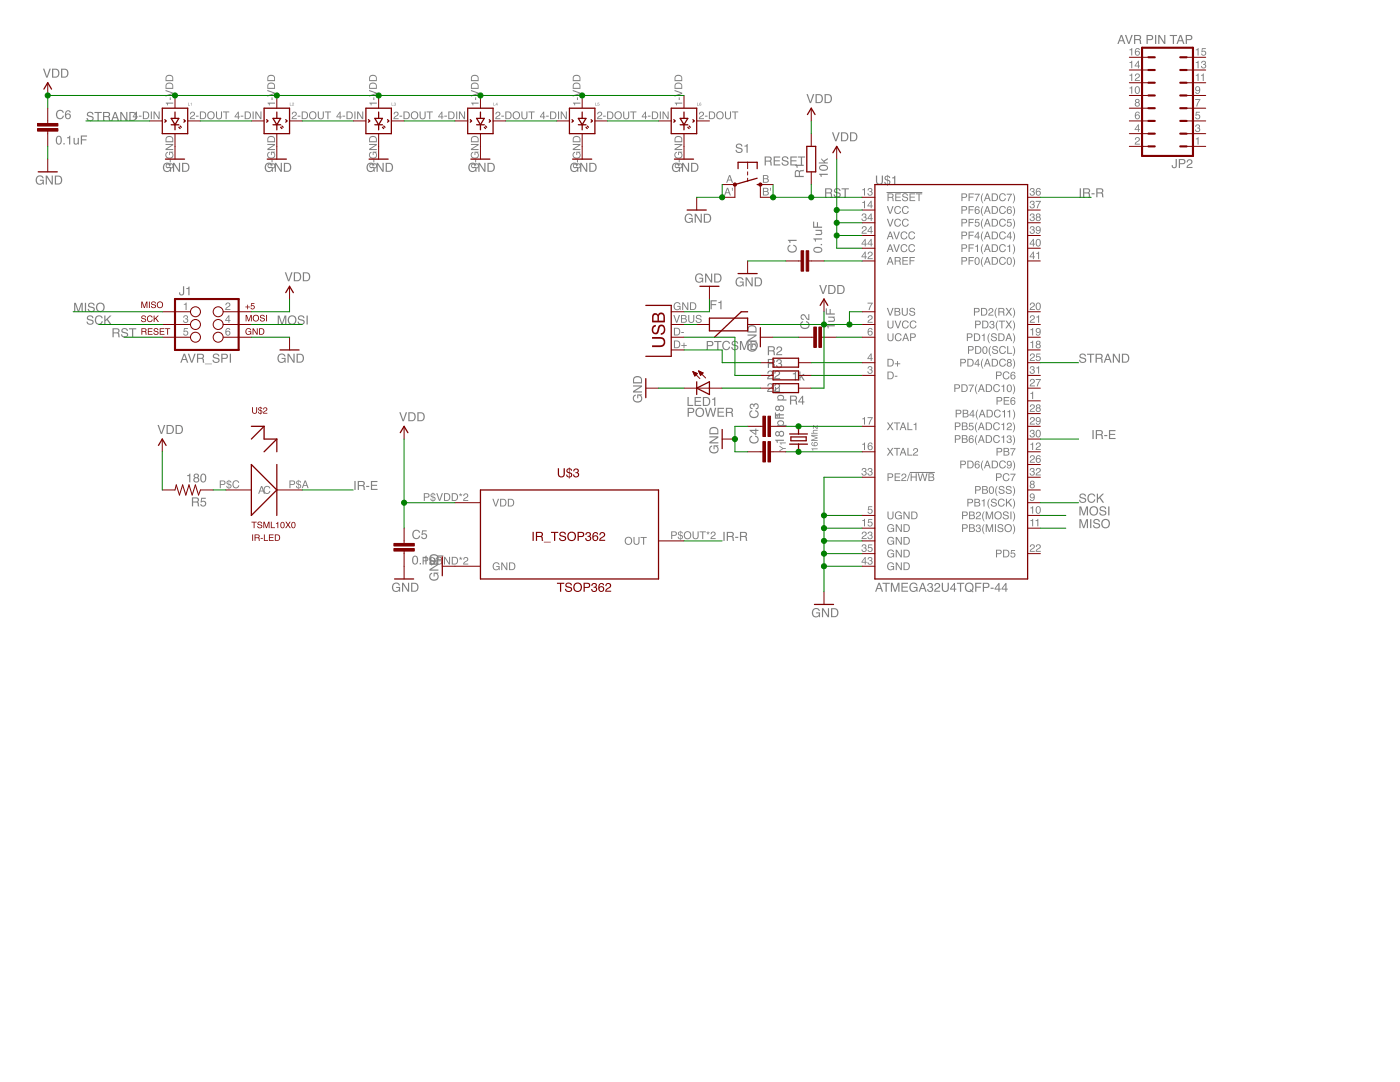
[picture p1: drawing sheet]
<svg xmlns="http://www.w3.org/2000/svg" width="279mm" height="216mm" viewBox="0 0 279 216" stroke-linecap="round" stroke-linejoin="round" font-family="sans-serif">
<g fill="#808080">
<path d="M32.8 32.7a.8 .8 0 0 1 1.3 .3h-.2a.62 .62 0 0 0-.9-.3 .62 .62 0 0 0-.2 .9 .57 .57 0 0 0 .6 .5 .57 .57 0 0 0 .5-.6h-.5v-.2h.7v1h-.1l-.1-.2a.88 .88 0 0 1-1.2 0 .88 .88 0 0 1-.1-1.2zM34.5 32.5h.3l.9 1.4v-1.4h.2v1.8h-.2l-.9-1.5v1.5h-.3zM36.6 32.7v1.4h.4a.7 .7 0 0 0 .6-.7 .7 .7 0 0 0-.6-.7zM36.3 32.5h.8a.91 .91 0 0 1 .7 .9 .91 .91 0 0 1-.7 .9h-.8z" fill-rule="evenodd"/>
<path d="M53.1 32.7a.8 .8 0 0 1 1.3 .3h-.2a.62 .62 0 0 0-.9-.3 .62 .62 0 0 0-.2 .9 .57 .57 0 0 0 .6 .5 .57 .57 0 0 0 .5-.6h-.5v-.2h.8v1h-.2l-.1-.2a.88 .88 0 0 1-1.2 0 .88 .88 0 0 1-.1-1.2zM54.8 32.5h.3l.9 1.4v-1.4h.3v1.8h-.3l-.9-1.5v1.5h-.3zM56.9 32.7v1.4h.4a.7 .7 0 0 0 .6-.7 .7 .7 0 0 0-.6-.7zM56.6 32.5h.8a.91 .91 0 0 1 .7 .9 .91 .91 0 0 1-.7 .9h-.8z" fill-rule="evenodd"/>
<path d="M73.4 32.7a.8 .8 0 0 1 1.3 .3h-.2a.62 .62 0 0 0-.8-.3 .62 .62 0 0 0-.3 .9 .57 .57 0 0 0 .6 .5 .57 .57 0 0 0 .6-.6h-.6v-.2h.8v1h-.2v-.2a.88 .88 0 0 1-1.3 0 .88 .88 0 0 1-.1-1.2zM75.2 32.5h.2l.9 1.4v-1.4h.3v1.8h-.3l-.9-1.5v1.5h-.2zM77.2 32.7v1.4h.4a.7 .7 0 0 0 .6-.7 .7 .7 0 0 0-.6-.7zM77 32.5h.7a.91 .91 0 0 1 .7 .9 .91 .91 0 0 1-.7 .9h-.7z" fill-rule="evenodd"/>
<path d="M93.7 32.7a.8 .8 0 0 1 1.4 .3h-.3a.62 .62 0 0 0-.8-.3 .62 .62 0 0 0-.3 .9 .57 .57 0 0 0 .6 .5 .57 .57 0 0 0 .6-.6h-.6v-.2h.8v1h-.2v-.2a.88 .88 0 0 1-1.2 0 .88 .88 0 0 1-.1-1.2zM95.5 32.5h.3l.9 1.4v-1.4h.2v1.8h-.3l-.9-1.5v1.5h-.2zM97.5 32.7v1.4h.5a.7 .7 0 0 0 .5-.7 .7 .7 0 0 0-.5-.7zM97.3 32.5h.7a.91 .91 0 0 1 .8 .9 .91 .91 0 0 1-.8 .9h-.7z" fill-rule="evenodd"/>
<path d="M114 32.7a.8 .8 0 0 1 1.4 .3h-.3a.62 .62 0 0 0-.8-.3 .62 .62 0 0 0-.3 .9 .57 .57 0 0 0 .6 .5 .57 .57 0 0 0 .6-.6h-.6v-.2h.8v1h-.1l-.1-.2a.88 .88 0 0 1-1.2 0 .88 .88 0 0 1-.1-1.2zM115.8 32.5h.3l.9 1.4v-1.4h.2v1.8h-.3l-.9-1.5v1.5h-.2zM117.8 32.7v1.4h.5a.7 .7 0 0 0 .5-.7 .7 .7 0 0 0-.5-.7zM117.6 32.5h.7a.91 .91 0 0 1 .8 .9 .91 .91 0 0 1-.8 .9h-.7z" fill-rule="evenodd"/>
<path d="M134.3 32.7a.8 .8 0 0 1 1.4 .3h-.2a.62 .62 0 0 0-.9-.3 .62 .62 0 0 0-.2 .9 .57 .57 0 0 0 .6 .5 .57 .57 0 0 0 .5-.6h-.6v-.2h.8v1h-.1l-.1-.2a.88 .88 0 0 1-1.2 0 .88 .88 0 0 1-.1-1.2zM136.1 32.5h.3l.9 1.4v-1.4h.2v1.8h-.2l-1-1.5v1.5h-.2zM138.2 32.7v1.4h.4a.7 .7 0 0 0 .6-.7 .7 .7 0 0 0-.6-.7zM137.9 32.5h.7a.91 .91 0 0 1 .8 .9 .91 .91 0 0 1-.8 .9h-.7z" fill-rule="evenodd"/>
<path d="M7.4 35.2a.8 .8 0 0 1 1.3 .4h-.2a.62 .62 0 0 0-.9-.3 .62 .62 0 0 0-.2 .8 .57 .57 0 0 0 .6 .6 .57 .57 0 0 0 .5-.6h-.5v-.2h.7v.9h-.1l-.1-.2a.88 .88 0 0 1-1.2 0 .88 .88 0 0 1-.1-1.2zM9.1 35h.3l.9 1.5v-1.5h.2v1.8h-.2l-.9-1.4v1.4h-.3zM11.2 35.2v1.4h.4a.7 .7 0 0 0 .6-.7 .7 .7 0 0 0-.6-.7zM10.9 35h.8a.91 .91 0 0 1 .7 .9 .91 .91 0 0 1-.7 .9h-.8z" fill-rule="evenodd"/>
<path d="M8.6 13.7h.2l.6 1.5 .5-1.5h.2l-.6 1.8h-.3zM10.6 13.9v1.4h.5a.7 .7 0 0 0 .5-.7 .7 .7 0 0 0-.5-.7zM10.4 13.7h.7a.91 .91 0 0 1 .8 .9 .91 .91 0 0 1-.8 .9h-.7zM12.4 13.9v1.4h.5a.7 .7 0 0 0 .5-.7 .7 .7 0 0 0-.5-.7zM12.2 13.7h.7a.91 .91 0 0 1 .8 .9 .91 .91 0 0 1-.8 .9h-.7z" fill-rule="evenodd"/>
<path d="M175.4 116.6l-.3 .7h.6zM175.3 116.3h.3l.6 1.8h-.2l-.2-.6h-.7l-.2 .6h-.3zM176.1 116.3h1.5v.2h-.6v1.6h-.3v-1.6h-.6zM177.8 116.3h.3l.6 1.5 .5-1.5h.3v1.8h-.2v-1.5l-.5 1.5h-.3l-.5-1.5v1.5h-.2zM179.9 116.3h1.3v.2h-1.1v.5h1v.3h-1v.6h1.1v.2h-1.3zM181.7 116.5a.8 .8 0 0 1 1.4 .3h-.3a.62 .62 0 0 0-.8-.3 .62 .62 0 0 0-.3 .9 .57 .57 0 0 0 .6 .5 .57 .57 0 0 0 .6-.6h-.6v-.2h.8v1h-.1l-.1-.3a.88 .88 0 0 1-1.2 .1 .88 .88 0 0 1-.1-1.2zM184.1 116.6l-.3 .7h.6zM184 116.3h.3l.6 1.8h-.2l-.2-.6h-.7l-.2 .6h-.3zM185.3 116.4a.5 .5 0 0 1 .7 0 .5 .5 0 0 1 0 .7 .58 .58 0 0 1-.2 1 .58 .58 0 0 1-.8-.6h.3a.35 .35 0 0 0 .5 .4 .35 .35 0 0 0 0-.6h-.3v-.2a.29 .29 0 0 0 .4-.2 .29 .29 0 0 0-.3-.4l-.3 .2v.2h-.2zM186.7 116.4a.6 .6 0 0 1 .9 .3 .6 .6 0 0 1-.6 .8l-.3 .4h.9v.2h-1.2a1.47 1.47 0 0 1 1-1.1 .35 .35 0 0 0-.3-.5 .35 .35 0 0 0-.4 .4h-.2zM187.9 116.3h.3v1.1a.46 .46 0 0 0 .5 .5 .46 .46 0 0 0 .4-.5v-1.1h.3v1a.72 .72 0 0 1-.7 .8 .72 .72 0 0 1-.8-.8zM190.4 116.7l-.6 .8h.6zM190.4 116.3h.2v1.2h.3v.1h-.3v.5h-.2v-.5h-.8v-.2zM191 116.3h1.4v.2h-.6v1.6h-.2v-1.6h-.6zM192.9 116.4a.94 .94 0 0 1 1.3 .2 .94 .94 0 0 1-.2 1.3l.3 .2-.1 .1-.3-.2a.95 .95 0 0 1-1.3-.3 .95 .95 0 0 1 .3-1.3zM193 116.6a.72 .72 0 0 0-.2 1 .72 .72 0 0 0 .9 .3l-.2-.2 .1-.1 .3 .1a.71 .71 0 0 0 .1-.9 .71 .71 0 0 0-1-.2zM194.6 116.3h1.3v.2h-1v.5h.8v.3h-.8v.8h-.3zM196.1 116.3h.8a.52 .52 0 0 1 .6 .5 .52 .52 0 0 1-.6 .5h-.5v.8h-.3zM196.4 116.5v.6h.5a.31 .31 0 0 0 .3-.3 .31 .31 0 0 0-.3-.3zM197.7 117.3h.6v.2h-.6zM199.3 116.7l-.6 .8h.6zM199.3 116.3h.2v1.2h.2v.1h-.2v.5h-.2v-.5h-.8v-.2zM200.6 116.7l-.5 .8h.5zM200.7 116.3h.2v1.2h.2v.1h-.2v.5h-.3v-.5h-.7v-.2z" fill-rule="evenodd"/>
<path d="M166 26.4h.3l.5 1.5 .5-1.5h.3l-.7 1.8h-.2zM168.1 26.6v1.4h.4a.7 .7 0 0 0 .6-.7 .7 .7 0 0 0-.6-.7zM167.8 26.4h.8a.91 .91 0 0 1 .7 .9 .91 .91 0 0 1-.7 .9h-.8zM169.9 26.6v1.4h.4a.7 .7 0 0 0 .6-.7 .7 .7 0 0 0-.6-.7zM169.6 26.4h.8a.91 .91 0 0 1 .7 .9 .91 .91 0 0 1-.7 .9h-.8z" fill-rule="evenodd"/>
<path d="M161 18.8h.2l.5 1.5 .5-1.5h.3l-.6 1.8h-.3zM163 19v1.4h.4a.7 .7 0 0 0 .6-.7 .7 .7 0 0 0-.6-.7zM162.8 18.8h.7a.91 .91 0 0 1 .7 .9 .91 .91 0 0 1-.7 .9h-.7zM164.8 19v1.4h.4a.7 .7 0 0 0 .6-.7 .7 .7 0 0 0-.6-.7zM164.6 18.8h.7a.91 .91 0 0 1 .7 .9 .91 .91 0 0 1-.7 .9h-.7z" fill-rule="evenodd"/>
<path d="M152.8 31.4v.6h.6a.31 .31 0 0 0 .4-.2 .31 .31 0 0 0-.4-.4zM152.6 31.2h.8a.49 .49 0 0 1 .6 .3 .49 .49 0 0 1-.2 .6l.2 .2 .1 .7h-.3l-.1-.6-.3-.2h-.6v.8h-.2zM154.4 31.2h1.3v.2h-1.1v.6h1v.2h-1v.6h1.1v.2h-1.3zM156.2 31.3a.7 .7 0 0 1 1.1 .5h-.2a.42 .42 0 0 0-.4-.4 .42 .42 0 0 0-.4 .4 1.45 1.45 0 0 1 1.1 .7 .73 .73 0 0 1-.7 .6 .73 .73 0 0 1-.7-.7h.2a.47 .47 0 0 0 .5 .5 .47 .47 0 0 0 .4-.5l-.3-.2a.55 .55 0 0 1-.7-.2 .55 .55 0 0 1 .1-.7zM157.7 31.2h1.3v.2h-1v.6h1v.2h-1v.6h1.1v.2h-1.4zM159.2 31.2h1.5v.2h-.6v1.6h-.3v-1.6h-.6z" fill-rule="evenodd"/>
<path d="M136.9 42.9a.8 .8 0 0 1 1.3 .3h-.2a.62 .62 0 0 0-.9-.3 .62 .62 0 0 0-.2 .9 .57 .57 0 0 0 .6 .5 .57 .57 0 0 0 .5-.6h-.5v-.2h.8v.9h-.2v-.2a.88 .88 0 0 1-1.3 .1 .88 .88 0 0 1-.1-1.2zM138.6 42.7h.3l.9 1.4v-1.4h.3v1.7h-.3l-.9-1.4v1.4h-.3zM140.7 42.9v1.3h.4a.7 .7 0 0 0 .6-.7 .7 .7 0 0 0-.6-.6zM140.5 42.7h.7a.91 .91 0 0 1 .7 .8 .91 .91 0 0 1-.7 .9h-.7z" fill-rule="evenodd"/>
<path d="M163.5 34.7h1.7v.2h-1.2v.4h-.2zM163.6 33.1a1.06 1.06 0 0 1 1.7 .4 .97 .97 0 0 1-.9 .6 .97 .97 0 0 1-.9-.6zM163.7 33.3a.48 .48 0 0 0 .2 .5 .48 .48 0 0 0 .5 .1l.2-.1a.36 .36 0 0 0 .5-.3 .36 .36 0 0 0-.5-.4zM163.9 31.6l.5 .5 .8-.6v.3l-.7 .4 .2 .2h.5v.2h-1.8v-.2h1.1l-.6-.6z" fill-rule="evenodd"/>
<path d="M162.3 121.6a.8 .8 0 0 1 1.3 .3h-.2a.62 .62 0 0 0-.9-.3 .62 .62 0 0 0-.2 .9 .57 .57 0 0 0 .6 .5 .57 .57 0 0 0 .5-.6h-.5v-.2h.8v1h-.2l-.1-.3a.88 .88 0 0 1-1.2 .1 .88 .88 0 0 1-.1-1.2zM164 121.4h.3l.9 1.4v-1.4h.3v1.8h-.3l-.9-1.5v1.5h-.3zM166.1 121.6v1.3h.4a.7 .7 0 0 0 .6-.6 .7 .7 0 0 0-.6-.7zM165.9 121.4h.7a.91 .91 0 0 1 .7 .9 .91 .91 0 0 1-.7 .9h-.7z" fill-rule="evenodd"/>
<path d="M162.4 49.5a1.06 1.06 0 0 1 1.7 .4 .97 .97 0 0 1-.9 .6 .97 .97 0 0 1-.9-.6zM162.6 49.7a.48 .48 0 0 0 .1 .5 .48 .48 0 0 0 .5 0h.3a.36 .36 0 0 0 .4-.4 .36 .36 0 0 0-.5-.3zM163.8 48.7h.3v.2h-.3zM162.3 47.6h1.8v.2h-1.3v.4h-.1zM162.8 45.9h1.3v.2h-.2a.45 .45 0 0 1 .2 .5 .45 .45 0 0 1-.5 .3h-.8v-.2h.9l.2-.3-.2-.3h-.9zM162.3 44.2h.2v1h.5v-.9h.2v.9h.9v.3h-1.8z" fill-rule="evenodd"/>
<path d="M147 55.6a.8 .8 0 0 1 1.4 .3h-.2a.62 .62 0 0 0-.9-.3 .62 .62 0 0 0-.2 .9 .57 .57 0 0 0 .6 .5 .57 .57 0 0 0 .5-.6h-.6v-.2h.8v.9h-.1l-.1-.2a.88 .88 0 0 1-1.2 .1 .88 .88 0 0 1-.1-1.2zM148.8 55.3h.3l.9 1.5v-1.5h.2v1.8h-.3l-.9-1.4v1.4h-.2zM150.9 55.6v1.3h.4a.7 .7 0 0 0 .5-.7 .7 .7 0 0 0-.5-.6zM150.6 55.3h.7a.91 .91 0 0 1 .8 .9 .91 .91 0 0 1-.8 .9h-.7z" fill-rule="evenodd"/>
<path d="M36.8 70.8l-.3 .8h.6zM36.7 70.6h.2l.7 1.8h-.3l-.2-.6h-.7l-.2 .6h-.2zM37.5 70.6h.3l.5 1.5 .5-1.5h.2l-.6 1.8h-.3zM39.6 70.8v.6h.5a.31 .31 0 0 0 .4-.3 .31 .31 0 0 0-.4-.3zM39.3 70.6h.8a.49 .49 0 0 1 .6 .3 .49 .49 0 0 1-.2 .6l.2 .2 .1 .7h-.3l-.1-.7-.3-.1h-.5v.8h-.3zM40.9 72.6h1.4v.1h-1.4zM42.6 70.7a.7 .7 0 0 1 1.2 .4h-.3a.42 .42 0 0 0-.4-.4 .42 .42 0 0 0-.4 .5 1.45 1.45 0 0 1 1.1 .7 .73 .73 0 0 1-.7 .5 .73 .73 0 0 1-.7-.6h.2a.47 .47 0 0 0 .5 .4 .47 .47 0 0 0 .5-.4l-.4-.2a.55 .55 0 0 1-.6-.2 .55 .55 0 0 1 0-.7zM44.2 70.6h.8a.52 .52 0 0 1 .5 .5 .52 .52 0 0 1-.5 .5h-.6v.8h-.2zM44.4 70.8v.6h.5a.31 .31 0 0 0 .4-.3 .31 .31 0 0 0-.4-.3zM45.9 70.6h.2v1.8h-.2z" fill-rule="evenodd"/>
<path d="M55.6 70.8a.8 .8 0 0 1 1.4 .3h-.3a.62 .62 0 0 0-.8-.3 .62 .62 0 0 0-.3 .9 .57 .57 0 0 0 .6 .5 .57 .57 0 0 0 .6-.6h-.6v-.2h.8v1h-.2v-.3a.88 .88 0 0 1-1.2 .1 .88 .88 0 0 1-.1-1.2zM57.4 70.6h.3l.9 1.4v-1.4h.2v1.8h-.3l-.9-1.5v1.5h-.2zM59.4 70.8v1.4h.5a.7 .7 0 0 0 .5-.7 .7 .7 0 0 0-.5-.7zM59.2 70.6h.7a.91 .91 0 0 1 .8 .9 .91 .91 0 0 1-.8 .9h-.7z" fill-rule="evenodd"/>
<path d="M56.8 54.3h.3l.5 1.6 .5-1.6h.3l-.7 1.8h-.2zM58.9 54.5v1.4h.4a.7 .7 0 0 0 .6-.7 .7 .7 0 0 0-.6-.7zM58.6 54.3h.8a.91 .91 0 0 1 .7 .9 .91 .91 0 0 1-.7 .9h-.8zM60.7 54.5v1.4h.4a.7 .7 0 0 0 .6-.7 .7 .7 0 0 0-.6-.7zM60.4 54.3h.8a.91 .91 0 0 1 .7 .9 .91 .91 0 0 1-.7 .9h-.8z" fill-rule="evenodd"/>
<path d="M138.9 54.8a.8 .8 0 0 1 1.4 .3h-.2a.62 .62 0 0 0-.9-.3 .62 .62 0 0 0-.2 .9 .57 .57 0 0 0 .6 .5 .57 .57 0 0 0 .5-.6h-.5v-.2h.7v1h-.1l-.1-.3a.88 .88 0 0 1-1.2 .1 .88 .88 0 0 1-.1-1.2zM140.7 54.6h.3l.9 1.4v-1.4h.2v1.8h-.2l-1-1.5v1.5h-.2zM142.8 54.8v1.4h.4a.7 .7 0 0 0 .6-.7 .7 .7 0 0 0-.6-.7zM142.5 54.6h.8a.91 .91 0 0 1 .7 .9 .91 .91 0 0 1-.7 .9h-.8z" fill-rule="evenodd"/>
<path d="M141 68h.8a.52 .52 0 0 1 .6 .6 .52 .52 0 0 1-.6 .5h-.5v.7h-.3zM141.3 68.3v.6h.5a.31 .31 0 0 0 .3-.3 .31 .31 0 0 0-.3-.3zM142.5 68h1.5v.3h-.6v1.5h-.3v-1.5h-.6zM144.3 68.3a.78 .78 0 0 1 .8-.3 .78 .78 0 0 1 .6 .6h-.2a.61 .61 0 0 0-.9-.3 .61 .61 0 0 0-.2 .9 .55 .55 0 0 0 .5 .5 .55 .55 0 0 0 .6-.5h.2a.83 .83 0 0 1-1.1 .6 .83 .83 0 0 1-.5-1.1zM146.2 68.2a.7 .7 0 0 1 1.1 .4h-.2a.42 .42 0 0 0-.5-.4 .42 .42 0 0 0-.3 .4 1.45 1.45 0 0 1 1.1 .7 .73 .73 0 0 1-.8 .6 .73 .73 0 0 1-.7-.6h.3a.47 .47 0 0 0 .4 .4 .47 .47 0 0 0 .5-.5l-.3-.1a.55 .55 0 0 1-.7-.3 .55 .55 0 0 1 .1-.6zM147.7 68h.3l.5 1.6 .5-1.6h.4v1.8h-.2v-1.5l-.5 1.5h-.3l-.5-1.5v1.5h-.2zM150 68.3v1.3h.4a.7 .7 0 0 0 .6-.7 .7 .7 0 0 0-.6-.6zM149.8 68h.7a.91 .91 0 0 1 .7 .9 .91 .91 0 0 1-.7 .9h-.7z" fill-rule="evenodd"/>
<path d="M153.3 74a.6 .6 0 0 1 1 .3 .6 .6 0 0 1-.6 .8l-.4 .4h1v.2h-1.2a1.47 1.47 0 0 1 .9-1.1 .35 .35 0 0 0-.3-.5 .35 .35 0 0 0-.3 .4h-.3zM154.7 74a.6 .6 0 0 1 1 .3 .6 .6 0 0 1-.6 .8l-.4 .4h1v.2h-1.2a1.47 1.47 0 0 1 .9-1.1 .35 .35 0 0 0-.3-.5 .35 .35 0 0 0-.4 .4h-.2z" fill-rule="evenodd"/>
<path d="M153.3 76.6a.6 .6 0 0 1 1 .3 .6 .6 0 0 1-.6 .7l-.4 .4h1v.2h-1.2a1.47 1.47 0 0 1 .9-1.1 .35 .35 0 0 0-.3-.5 .35 .35 0 0 0-.3 .5h-.3zM154.7 76.6a.6 .6 0 0 1 1 .3 .6 .6 0 0 1-.6 .7l-.4 .4h1v.2h-1.2a1.47 1.47 0 0 1 .9-1.1 .35 .35 0 0 0-.3-.5 .35 .35 0 0 0-.4 .5h-.2z" fill-rule="evenodd"/>
<path d="M163.5 56.9h.3l.5 1.5 .5-1.5h.3l-.7 1.8h-.3zM165.5 57.1v1.4h.5a.7 .7 0 0 0 .5-.7 .7 .7 0 0 0-.5-.7zM165.3 56.9h.7a.91 .91 0 0 1 .8 .9 .91 .91 0 0 1-.8 .9h-.7zM167.3 57.1v1.4h.5a.7 .7 0 0 0 .5-.7 .7 .7 0 0 0-.5-.7zM167.1 56.9h.7a.91 .91 0 0 1 .8 .9 .91 .91 0 0 1-.8 .9h-.7z" fill-rule="evenodd"/>
<path d="M158.2 74.5l.7-.3v1.7h-.3v-1.2h-.4zM159.5 74.1h.2v1.1l.6-.6h.3l-.5 .5 .5 .8h-.3l-.4-.6-.2 .1v.5h-.2z" fill-rule="evenodd"/>
<path d="M126.5 78.9l.4-.2v.3a.62 .62 0 0 0-.3 .8 .62 .62 0 0 0 .8 .3 .57 .57 0 0 0 .6-.6 .57 .57 0 0 0-.6-.6v.6h-.2v-.8h.9v.2h-.2a.88 .88 0 0 1 0 1.2 .88 .88 0 0 1-1.2 .1 .86 .86 0 0 1-.2-1.3zM126.3 76.9h1.8v.3l-1.4 .9h1.4v.2h-1.8v-.3l1.5-.9h-1.5zM126.7 75.4l-.1 .3-.1 .6h1.4v-.5a.72 .72 0 0 0-1.2-.4zM126.6 75.2a.97 .97 0 0 1 1.5 .6v.7h-1.8l.1-.9z" fill-rule="evenodd"/>
<path d="M137.2 81.4h.8a.52 .52 0 0 1 .6 .5 .52 .52 0 0 1-.6 .5h-.5v.8h-.3zM137.5 81.6v.6h.5a.31 .31 0 0 0 .3-.3 .31 .31 0 0 0-.3-.3zM138.8 82.3a.93 .93 0 0 1 1.8 0 .93 .93 0 0 1-1.8 0zM139.2 81.7a.68 .68 0 0 0 0 1.1 .68 .68 0 0 0 1-.2 .67 .67 0 0 0-.1-.9 .67 .67 0 0 0-.9 0zM140.7 81.4h.2l.4 1.4 .4-1.4h.2l.4 1.4 .4-1.4h.2l-.4 1.8h-.3l-.4-1.5-.4 1.5h-.3zM143.2 81.4h1.3v.2h-1.1v.5h1v.2h-1v.7h1.1v.2h-1.3zM145.1 81.6v.6h.6a.31 .31 0 0 0 .3-.3 .31 .31 0 0 0-.3-.3zM144.9 81.4h.8a.49 .49 0 0 1 .6 .3 .49 .49 0 0 1-.3 .6l.2 .2 .2 .7h-.3l-.1-.7-.3-.1h-.6v.8h-.2z" fill-rule="evenodd"/>
<path d="M164.9 64.9h1.7v.2h-1.2v.4h-.2zM165.3 63.2h1.3v.2h-.2a.45 .45 0 0 1 .2 .5 .45 .45 0 0 1-.4 .3h-.9v-.2h1l.1-.2-.2-.4h-.9zM164.8 61.5h.2v1h.6v-.8h.2v.8h.8v.3h-1.8z" fill-rule="evenodd"/>
<path d="M149.4 68.7l.3-.1v.2a.62 .62 0 0 0-.3 .9 .62 .62 0 0 0 .9 .2 .57 .57 0 0 0 .5-.6 .57 .57 0 0 0-.6-.5v.5h-.2v-.8h1v.2l-.2 .1a.88 .88 0 0 1 0 1.2 .88 .88 0 0 1-1.2 .1 .86 .86 0 0 1-.2-1.4zM149.2 66.7h1.8v.3l-1.5 .9h1.5v.3h-1.8v-.3l1.4-.9h-1.4zM149.6 65.3l-.2 .2v.6h1.4v-.4a.72 .72 0 0 0-1.2-.4zM149.5 65.1a.97 .97 0 0 1 1.5 .5v.8h-1.8v-1z" fill-rule="evenodd"/>
<path d="M161.9 89.5h1.3v.1h-.9v.3h-.1zM162 88.3l.3-.1-.2 .5 .4 .2a.42 .42 0 0 1 .2-.7 .42 .42 0 0 1 .6 .3 .42 .42 0 0 1-.5 .5 .55 .55 0 0 1-.7 0 .55 .55 0 0 1-.1-.7zM162.5 88.6a.3 .3 0 0 0 .6 0 .3 .3 0 0 0-.6 0zM161.9 86.8h1.3v.1h-1.1l1.1 .4v.2l-1.1 .3h1.1v.2h-1.3v-.2l1.1-.4-1.1-.4zM162.3 85.9l.2-.1h.7v.1h-.7l-.1 .2 .1 .3h.7v.1h-1.3v-.1h.5zM162.2 84.9l.8 .5v-.6h.2v.8l-.8-.5v.5h-.2z" fill-rule="evenodd"/>
<path d="M154.7 82.7h1.7v.2h-1.2v.4h-.2zM154.9 81.5a.3 .3 0 0 0 .6 0 .3 .3 0 0 0-.6 0zM155.6 81.5a.36 .36 0 0 0 .7 0 .36 .36 0 0 0-.7 0zM154.8 81.1l.3-.2 .4 .3a.54 .54 0 0 1 .8-.1 .54 .54 0 0 1 0 .8 .54 .54 0 0 1-.8-.1 .5 .5 0 0 1-.8 0 .5 .5 0 0 1 .1-.7zM155.4 79.2a.46 .46 0 0 0 .4 .5 .46 .46 0 0 0 .5-.5l-.5-.2zM155.3 78.9a.66 .66 0 0 1 .8-.1 .66 .66 0 0 1 .3 .8l-.1 .1h.7v.2h-1.9v-.2h.2l-.2-.4zM154.7 77.2h.2v1h.5v-.9h.2v.9h.8v.3h-1.7z" fill-rule="evenodd"/>
<path d="M154.7 87.7h1.7v.3h-1.2v.4h-.2zM154.9 86.6a.3 .3 0 0 0 .6 0 .3 .3 0 0 0-.6 0zM155.6 86.6a.36 .36 0 0 0 .7 0 .36 .36 0 0 0-.7 0zM154.8 86.2l.3-.2 .4 .2a.54 .54 0 0 1 .8-.1 .54 .54 0 0 1 0 .8 .54 .54 0 0 1-.8 0 .5 .5 0 0 1-.8 0 .5 .5 0 0 1 .1-.7zM155.4 84.2a.46 .46 0 0 0 .4 .6 .46 .46 0 0 0 .5-.5l-.5-.2zM155.3 84a.66 .66 0 0 1 .8-.1 .66 .66 0 0 1 .3 .8l-.1 .1h.7v.2h-1.9v-.2h.2l-.2-.4zM154.7 82.3h.2v1h.5v-.9h.2v.9h.8v.2h-1.7z" fill-rule="evenodd"/>
<path d="M141.7 89.1l.4-.2v.2a.62 .62 0 0 0-.3 .9 .62 .62 0 0 0 .9 .2 .57 .57 0 0 0 .5-.6 .57 .57 0 0 0-.6-.5v.5h-.2v-.7h1v.1l-.3 .1a.88 .88 0 0 1 .1 1.2 .88 .88 0 0 1-1.2 .1 .86 .86 0 0 1-.3-1.3zM141.6 87.1h1.8v.2l-1.5 .9h1.5v.3h-1.8v-.3l1.4-.9h-1.4zM142 85.6l-.2 .2v.6h1.4v-.4a.72 .72 0 0 0-1.2-.4zM141.8 85.4a.97 .97 0 0 1 1.6 .5v.8h-1.8v-1z" fill-rule="evenodd"/>
<path d="M31.4 84.8h.3l.5 1.5 .5-1.5h.3l-.7 1.8h-.2zM33.5 85v1.4h.4a.7 .7 0 0 0 .6-.7 .7 .7 0 0 0-.6-.7zM33.2 84.8h.8a.91 .91 0 0 1 .7 .9 .91 .91 0 0 1-.7 .9h-.8zM35.3 85v1.4h.4a.7 .7 0 0 0 .6-.7 .7 .7 0 0 0-.6-.7zM35 84.8h.8a.91 .91 0 0 1 .7 .9 .91 .91 0 0 1-.7 .9h-.8z" fill-rule="evenodd"/>
<path d="M37.3 94.8l.7-.3v1.7h-.2v-1.2h-.5zM38.9 95a.3 .3 0 0 0 .6 0 .3 .3 0 0 0-.6 0zM38.8 95.8a.36 .36 0 0 0 .7 0 .36 .36 0 0 0-.7 0zM38.8 94.6a.5 .5 0 0 1 .7 0 .5 .5 0 0 1 0 .7 .54 .54 0 0 1 .1 .8 .54 .54 0 0 1-.8 0 .54 .54 0 0 1 .1-.8l-.3-.3zM40.2 94.7a.63 .63 0 0 1 .7-.1 .63 .63 0 0 1 .3 .8 .65 .65 0 0 1-.6 .9 .65 .65 0 0 1-.6-.9zM40.4 94.7a.96 .96 0 0 0 .2 1.4 .85 .85 0 0 0 0-1.4z" fill-rule="evenodd"/>
<path d="M79.7 82.3h.3l.5 1.5 .5-1.5h.2l-.6 1.8h-.3zM81.7 82.5v1.3h.5a.7 .7 0 0 0 .5-.6 .7 .7 0 0 0-.5-.7zM81.5 82.3h.7a.91 .91 0 0 1 .8 .9 .91 .91 0 0 1-.8 .9h-.7zM83.5 82.5v1.3h.5a.7 .7 0 0 0 .5-.6 .7 .7 0 0 0-.5-.7zM83.3 82.3h.7a.91 .91 0 0 1 .8 .9 .91 .91 0 0 1-.8 .9h-.7z" fill-rule="evenodd"/>
<path d="M85.9 114.4l.3-.1v.2a.62 .62 0 0 0-.3 .9 .62 .62 0 0 0 .9 .2 .57 .57 0 0 0 .5-.6 .57 .57 0 0 0-.6-.5v.5h-.2v-.8h1v.2l-.2 .1a.88 .88 0 0 1 0 1.2 .88 .88 0 0 1-1.2 .1 .86 .86 0 0 1-.2-1.4zM85.7 112.4h1.8v.3l-1.5 .9h1.5v.3h-1.8v-.3l1.5-.9h-1.5zM86.1 111l-.2 .2v.6h1.4v-.4a.72 .72 0 0 0-1.2-.4zM86 110.8a.97 .97 0 0 1 1.5 .5v.8h-1.8v-1z" fill-rule="evenodd"/>
<path d="M78.5 116.5a.8 .8 0 0 1 1.3 .3h-.2a.62 .62 0 0 0-.9-.3 .62 .62 0 0 0-.2 .9 .57 .57 0 0 0 .6 .5 .57 .57 0 0 0 .5-.6h-.5v-.2h.8v1h-.2l-.1-.3a.88 .88 0 0 1-1.2 .1 .88 .88 0 0 1-.1-1.2zM80.2 116.3h.3l.9 1.4v-1.4h.3v1.8h-.3l-.9-1.5v1.5h-.3zM82.3 116.5v1.4h.4a.7 .7 0 0 0 .6-.7 .7 .7 0 0 0-.6-.7zM82 116.3h.8a.91 .91 0 0 1 .7 .9 .91 .91 0 0 1-.7 .9h-.8z" fill-rule="evenodd"/>
<path d="M82.4 111a.63 .63 0 0 1 .8 0 .63 .63 0 0 1 .2 .7 .65 .65 0 0 1-.5 1 .65 .65 0 0 1-.7-.9zM82.7 111.1a.96 .96 0 0 0 .1 1.4 .85 .85 0 0 0 .1-1.4zM83.8 112.4h.2v.2h-.2zM84.5 111.2l.6-.3v1.7h-.2v-1.2h-.4zM85.8 111.3h.2v1l.3 .2 .3-.2v-1h.2v1.3h-.2v-.2a.45 .45 0 0 1-.5 .2 .45 .45 0 0 1-.3-.4zM87.2 110.8h1.3v.2h-1v.6h.9v.2h-.9v.8h-.3z" fill-rule="evenodd"/>
<path d="M223.8 7.2l-.3 .8h.6zM223.7 7h.2l.7 1.8h-.3l-.2-.6h-.7l-.2 .6h-.2zM224.5 7h.3l.5 1.5 .5-1.5h.3l-.7 1.8h-.2zM226.6 7.2v.6h.5a.31 .31 0 0 0 .4-.3 .31 .31 0 0 0-.3-.3zM226.3 7h.9a.49 .49 0 0 1 .5 .3 .49 .49 0 0 1-.2 .6l.2 .2 .1 .7h-.3l-.1-.7-.3-.1h-.5v.8h-.3zM228.8 7h.8a.52 .52 0 0 1 .6 .5 .52 .52 0 0 1-.6 .5h-.5v.8h-.3zM229.1 7.2v.6h.4a.31 .31 0 0 0 .4-.3 .31 .31 0 0 0-.4-.3zM230.5 7h.3v1.8h-.3zM231.2 7h.2l.9 1.4v-1.4h.3v1.8h-.3l-.9-1.5v1.5h-.2zM233.5 7h1.4v.2h-.6v1.6h-.2v-1.6h-.6zM235.6 7.2l-.3 .8h.6zM235.5 7h.2l.7 1.8h-.3l-.2-.6h-.7l-.2 .6h-.2zM236.6 7h.8a.52 .52 0 0 1 .6 .5 .52 .52 0 0 1-.6 .5h-.5v.8h-.3zM236.9 7.2v.6h.5a.31 .31 0 0 0 .3-.3 .31 .31 0 0 0-.3-.3z" fill-rule="evenodd"/>
<path d="M11.3 27.3a.63 .63 0 0 1 .8-.1 .63 .63 0 0 1 .2 .8 .65 .65 0 0 1-.5 .9 .65 .65 0 0 1-.7-.9zM11.6 27.3a.96 .96 0 0 0 .1 1.4 .85 .85 0 0 0 0-1.4zM12.7 28.6h.2v.2h-.2zM13.4 27.4l.6-.3v1.7h-.2v-1.2h-.4zM14.7 27.5h.2v1l.3 .2 .3-.2v-1h.2v1.3h-.2v-.2a.45 .45 0 0 1-.5 .2 .45 .45 0 0 1-.3-.4zM16.1 27h1.3v.3h-1v.5h.9v.2h-.9v.8h-.3z" fill-rule="evenodd"/>
<path d="M128.7 22.6l-.4 .6h.4zM128.8 22.3h.1v.9h.2v.2h-.2v.4h-.2v-.4h-.6zM129.3 23.1h.5v.2h-.5zM130.3 22.4v1.2h.4a.6 .6 0 0 0 .5-.6 .6 .6 0 0 0-.5-.6zM130.1 22.2h.6a.78 .78 0 0 1 .7 .8 .78 .78 0 0 1-.7 .8h-.6zM131.7 22.2h.2v1.6h-.2zM132.2 22.2h.3l.7 1.3v-1.3h.2v1.6h-.2l-.8-1.3v1.3h-.2z" fill-rule="evenodd"/>
<path d="M139.7 22.4a.52 .52 0 0 1 .8 .2 .52 .52 0 0 1-.5 .7l-.3 .3h.8v.2h-1l.2-.5a.59 .59 0 0 0 .5-.8h-.4l-.1 .3h-.2zM140.7 23.1h.5v.2h-.5zM141.7 22.4v1.2h.4a.6 .6 0 0 0 .4-.6 .6 .6 0 0 0-.4-.6zM141.5 22.2h.6a.78 .78 0 0 1 .6 .8 .78 .78 0 0 1-.6 .8h-.6zM142.9 23a.8 .8 0 0 1 1.6 0 .8 .8 0 0 1-1.6 0zM143.1 23a.6 .6 0 0 0 1.2 0 .6 .6 0 0 0-1.2 0zM144.7 22.2h.2v1a.4 .4 0 0 0 .4 .4 .4 .4 0 0 0 .4-.4v-1h.2v.9a.61 .61 0 0 1-.6 .7 .61 .61 0 0 1-.6-.7zM146.1 22.2h1.2v.2h-.5v1.4h-.2v-1.4h-.5z" fill-rule="evenodd"/>
<path d="M134.7 20.5h1.5v.2h-1.1v.3h-.2zM135.5 19.4h.2v.6h-.2zM134.6 17.9l1.6 .6v.2l-1.6 .6v-.2l1.3-.5-1.3-.4zM135 16.8l-.2 .7h1.2v-.3a.62 .62 0 0 0-1-.4zM134.8 16.6a.83 .83 0 0 1 1.4 .5v.6h-1.6v-.8zM135 15.3l-.2 .7h1.2v-.4a.62 .62 0 0 0-1-.3zM134.8 15.1a.83 .83 0 0 1 1.4 .5v.6h-1.6v-.8z" fill-rule="evenodd"/>
<path d="M134.8 32.8l.3-.2 .3 .2a.5 .5 0 0 1 .8 .1 .5 .5 0 0 1-.5 .7v-.2a.3 .3 0 0 0 .3-.4 .3 .3 0 0 0-.5 0v.2h-.2a.25 .25 0 0 0-.2-.4 .25 .25 0 0 0-.3 .3l.2 .3h.1v.2l-.4-.3zM135.5 31.9h.2v.5h-.2zM134.8 30.4l.3-.1v.2a.58 .58 0 0 0 .1 1 .58 .58 0 0 0 .8-.6 .45 .45 0 0 0-.5-.4v.4h-.2v-.6h.9l-.2 .1a.77 .77 0 0 1-.1 1.2 .77 .77 0 0 1-1.1-.1l-.2-.6zM134.6 28.7h1.6v.3l-1.3 .7h1.3v.2h-1.6v-.2l1.3-.8h-1.3zM135 27.4l-.2 .8h1.2v-.4a.62 .62 0 0 0-1-.4zM134.8 27.3a.83 .83 0 0 1 1.4 .5v.6h-1.6v-.8z" fill-rule="evenodd"/>
<path d="M139.1 20.5l.1 .5 .3 .1h-.4zM139.6 20.5l.3 .1h-.2v.1a.2 .2 0 0 1 .2 .1 .2 .2 0 0 1-.1 .3 .2 .2 0 0 1-.2-.1zM139.6 20.9a.15 .15 0 0 0 .3 0 .15 .15 0 0 0-.3 0z" fill-rule="evenodd"/>
<path d="M108.4 22.6l-.5 .6h.5zM108.4 22.3h.2v.9h.2v.2h-.2v.4h-.2v-.4h-.6zM109 23.1h.5v.2h-.5zM110 22.4v1.2h.4a.6 .6 0 0 0 .4-.6 .6 .6 0 0 0-.4-.6zM109.8 22.2h.6a.78 .78 0 0 1 .6 .8 .78 .78 0 0 1-.6 .8h-.6zM111.4 22.2h.2v1.6h-.2zM111.9 22.2h.3l.7 1.3v-1.3h.2v1.6h-.2l-.8-1.3v1.3h-.2z" fill-rule="evenodd"/>
<path d="M119.4 22.4a.52 .52 0 0 1 .8 .2 .52 .52 0 0 1-.5 .7l-.3 .3h.8v.2h-1l.1-.5a.59 .59 0 0 0 .6-.8h-.4l-.1 .3h-.2zM120.4 23.1h.5v.2h-.5zM121.4 22.4v1.2h.3a.6 .6 0 0 0 .5-.6 .6 .6 0 0 0-.5-.6zM121.2 22.2h.6a.78 .78 0 0 1 .6 .8 .78 .78 0 0 1-.6 .8h-.6zM122.6 23a.8 .8 0 0 1 1.6 0 .8 .8 0 0 1-1.6 0zM122.8 23a.6 .6 0 0 0 1.2 0 .6 .6 0 0 0-1.2 0zM124.4 22.2h.2v1a.4 .4 0 0 0 .4 .4 .4 .4 0 0 0 .4-.4v-1h.2v.9a.61 .61 0 0 1-.6 .7 .61 .61 0 0 1-.6-.7zM125.8 22.2h1.2v.2h-.5v1.4h-.2v-1.4h-.5z" fill-rule="evenodd"/>
<path d="M114.3 20.5h1.5v.2h-1v.3h-.2zM115.1 19.4h.2v.6h-.2zM114.3 17.9l1.5 .6v.2l-1.5 .6v-.2l1.3-.5-1.3-.4zM114.6 16.8l-.1 .7h1.2v-.3a.62 .62 0 0 0-1.1-.4zM114.5 16.6a.83 .83 0 0 1 1.3 .5v.6h-1.5v-.8zM114.6 15.3l-.1 .7h1.2v-.4a.62 .62 0 0 0-1.1-.3zM114.5 15.1a.83 .83 0 0 1 1.3 .5v.6h-1.5v-.8z" fill-rule="evenodd"/>
<path d="M114.4 32.8l.3-.2 .3 .2a.5 .5 0 0 1 .9 .1 .5 .5 0 0 1-.5 .7v-.2a.3 .3 0 0 0 .3-.4 .3 .3 0 0 0-.5 0l-.1 .2h-.1a.25 .25 0 0 0-.2-.4 .25 .25 0 0 0-.3 .3l.1 .3h.2v.2l-.4-.3zM115.1 31.9h.2v.5h-.2zM114.4 30.4l.4-.1v.2a.58 .58 0 0 0 .1 1 .58 .58 0 0 0 .8-.6 .45 .45 0 0 0-.5-.4v.4h-.2v-.6h.8l-.2 .1a.77 .77 0 0 1 0 1.2 .77 .77 0 0 1-1.1-.1l-.2-.6zM114.3 28.7h1.5v.3l-1.2 .7h1.2v.2h-1.5v-.2l1.2-.8h-1.2zM114.6 27.4l-.1 .8h1.2v-.4a.62 .62 0 0 0-1.1-.4zM114.5 27.3a.83 .83 0 0 1 1.3 .5v.6h-1.5v-.8z" fill-rule="evenodd"/>
<path d="M118.8 20.5l.1 .5 .3 .1h-.4zM119.3 20.5h.3l-.2 .1-.1 .1a.21 .21 0 0 1 .3 .1 .21 .21 0 0 1-.1 .3 .21 .21 0 0 1-.3-.2l.1 .1a.15 .15 0 0 0 .2-.1 .15 .15 0 0 0-.1-.2 .15 .15 0 0 0-.2 .1z" fill-rule="evenodd"/>
<path d="M88.1 22.6l-.5 .6h.5zM88.1 22.3h.2v.9h.2v.2h-.2v.4h-.2v-.4h-.7zM88.7 23.1h.5v.2h-.5zM89.7 22.4v1.2h.3a.6 .6 0 0 0 .5-.6 .6 .6 0 0 0-.5-.6zM89.5 22.2h.6a.78 .78 0 0 1 .6 .8 .78 .78 0 0 1-.6 .8h-.6zM91 22.2h.3v1.6h-.3zM91.6 22.2h.2l.8 1.3v-1.3h.2v1.6h-.2l-.8-1.3v1.3h-.2z" fill-rule="evenodd"/>
<path d="M99 22.4a.52 .52 0 0 1 .9 .2 .52 .52 0 0 1-.6 .7l-.3 .3h.9v.2h-1.1l.2-.5a.59 .59 0 0 0 .6-.8h-.4l-.1 .3h-.2zM100 23.1h.6v.2h-.6zM101.1 22.4v1.2h.3a.6 .6 0 0 0 .5-.6 .6 .6 0 0 0-.5-.6zM100.8 22.2h.7a.78 .78 0 0 1 .6 .8 .78 .78 0 0 1-.6 .8h-.7zM102.3 23a.8 .8 0 0 1 1.6 0 .8 .8 0 0 1-1.6 0zM102.5 23a.6 .6 0 0 0 1.2 0 .6 .6 0 0 0-1.2 0zM104.1 22.2h.2v1a.4 .4 0 0 0 .4 .4 .4 .4 0 0 0 .4-.4v-1h.2v.9a.61 .61 0 0 1-.6 .7 .61 .61 0 0 1-.6-.7zM105.5 22.2h1.2v.2h-.5v1.4h-.2v-1.4h-.5z" fill-rule="evenodd"/>
<path d="M94 20.5h1.5v.2h-1v.3h-.2zM94.8 19.4h.2v.6h-.2zM94 17.9l1.5 .6v.2l-1.5 .6v-.2l1.3-.5-1.3-.4zM94.3 16.8l-.1 .7h1.1v-.3a.62 .62 0 0 0-1-.4zM94.2 16.6a.83 .83 0 0 1 1.3 .5v.6h-1.5v-.8zM94.3 15.3l-.1 .7h1.1v-.4a.62 .62 0 0 0-1-.3zM94.2 15.1a.83 .83 0 0 1 1.3 .5v.6h-1.5v-.8z" fill-rule="evenodd"/>
<path d="M94.1 32.8l.3-.2 .3 .2a.5 .5 0 0 1 .9 .1 .5 .5 0 0 1-.5 .7v-.2a.3 .3 0 0 0 .3-.4 .3 .3 0 0 0-.6 0v.2h-.1a.25 .25 0 0 0-.2-.4 .25 .25 0 0 0-.3 .3l.1 .3h.2v.2l-.5-.3zM94.8 31.9h.2v.5h-.2zM94.1 30.4l.4-.1v.2a.58 .58 0 0 0 .1 1 .58 .58 0 0 0 .8-.6 .45 .45 0 0 0-.5-.4v.4h-.2v-.6h.8l-.2 .1a.77 .77 0 0 1 0 1.2 .77 .77 0 0 1-1.1-.1l-.3-.6zM94 28.7h1.5v.3l-1.2 .7h1.2v.2h-1.5v-.2l1.2-.8h-1.2zM94.3 27.4l-.1 .8h1.1v-.4a.62 .62 0 0 0-1-.4zM94.2 27.3a.83 .83 0 0 1 1.3 .5v.6h-1.5v-.8z" fill-rule="evenodd"/>
<path d="M98.5 20.5l.1 .5 .3 .1h-.4zM99.2 20.6l-.2 .3h.2zM99.2 20.5l.1 .4-.1 .2v-.2h-.3z" fill-rule="evenodd"/>
<path d="M67.8 22.6l-.5 .6h.5zM67.8 22.3h.2v.9h.2v.2h-.2v.4h-.2v-.4h-.7zM68.4 23.1h.5v.2h-.5zM69.4 22.4v1.2h.3a.6 .6 0 0 0 .5-.6 .6 .6 0 0 0-.5-.6zM69.1 22.2h.7a.78 .78 0 0 1 .6 .8 .78 .78 0 0 1-.6 .8h-.7zM70.7 22.2h.2v1.6h-.2zM71.3 22.2h.2l.8 1.3v-1.3h.2v1.6h-.2l-.8-1.3v1.3h-.2z" fill-rule="evenodd"/>
<path d="M78.7 22.4a.52 .52 0 0 1 .8 .2 .52 .52 0 0 1-.5 .7l-.3 .3h.8v.2h-1l.2-.5a.59 .59 0 0 0 .6-.8h-.4l-.2 .3h-.1zM79.7 23.1h.6v.2h-.6zM80.7 22.4v1.2h.4a.6 .6 0 0 0 .5-.6 .6 .6 0 0 0-.5-.6zM80.5 22.2h.6a.78 .78 0 0 1 .7 .8 .78 .78 0 0 1-.7 .8h-.6zM82 23a.8 .8 0 0 1 1.6 0 .8 .8 0 0 1-1.6 0zM82.2 23a.6 .6 0 0 0 1.2 0 .6 .6 0 0 0-1.2 0zM83.7 22.2h.2v1a.4 .4 0 0 0 .4 .4 .4 .4 0 0 0 .4-.4v-1h.2v.9a.61 .61 0 0 1-.6 .7 .61 .61 0 0 1-.6-.7zM85.1 22.2h1.3v.2h-.5v1.4h-.2v-1.4h-.6z" fill-rule="evenodd"/>
<path d="M73.7 20.5h1.5v.2h-1.1v.3h-.1zM74.5 19.4h.2v.6h-.2zM73.7 17.9l1.5 .6v.2l-1.5 .6v-.2l1.3-.5-1.3-.4zM74 16.8l-.2 .7h1.2v-.3a.62 .62 0 0 0-1-.4zM73.9 16.6a.83 .83 0 0 1 1.3 .5v.6h-1.5v-.8zM74 15.3l-.2 .7h1.2v-.4a.62 .62 0 0 0-1-.3zM73.9 15.1a.83 .83 0 0 1 1.3 .5v.6h-1.5v-.8z" fill-rule="evenodd"/>
<path d="M73.8 32.8l.3-.2 .3 .2a.5 .5 0 0 1 .9 .1 .5 .5 0 0 1-.6 .7v-.2a.3 .3 0 0 0 .4-.4 .3 .3 0 0 0-.6 0v.2h-.1a.25 .25 0 0 0-.2-.4 .25 .25 0 0 0-.3 .3l.1 .3h.2v.2l-.5-.3zM74.5 31.9h.2v.5h-.2zM73.8 30.4l.3-.1v.2a.58 .58 0 0 0 .1 1 .58 .58 0 0 0 .9-.6 .45 .45 0 0 0-.5-.4v.4h-.2v-.6h.8l-.2 .1a.77 .77 0 0 1 0 1.2 .77 .77 0 0 1-1.2-.1l-.2-.6zM73.7 28.7h1.5v.3l-1.2 .7h1.2v.2h-1.5v-.2l1.2-.8h-1.2zM74 27.4l-.2 .8h1.2v-.4a.62 .62 0 0 0-1-.4zM73.9 27.3a.83 .83 0 0 1 1.3 .5v.6h-1.5v-.8z" fill-rule="evenodd"/>
<path d="M78.2 20.5v.5l.4 .1h-.4zM78.6 20.6l.3-.1v.3a.17 .17 0 0 1 .1 .2 .17 .17 0 0 1-.2 .1 .17 .17 0 0 1-.1-.2l.2 .1-.1-.3h.1l-.1-.1-.2 .1z" fill-rule="evenodd"/>
<path d="M47.5 22.6l-.5 .6h.5zM47.5 22.3h.2v.9h.2v.2h-.2v.4h-.2v-.4h-.7zM48 23.1h.6v.2h-.6zM49 22.4v1.2h.4a.6 .6 0 0 0 .5-.6 .6 .6 0 0 0-.5-.6zM48.8 22.2h.7a.78 .78 0 0 1 .6 .8 .78 .78 0 0 1-.6 .8h-.7zM50.4 22.2h.2v1.6h-.2zM51 22.2h.2l.8 1.3v-1.3h.2v1.6h-.3l-.7-1.3v1.3h-.2z" fill-rule="evenodd"/>
<path d="M58.4 22.4a.52 .52 0 0 1 .8 .2 .52 .52 0 0 1-.5 .7l-.3 .3h.8v.2h-1l.2-.5a.59 .59 0 0 0 .6-.8h-.4l-.2 .3h-.2zM59.4 23.1h.5v.2h-.5zM60.4 22.4v1.2h.4a.6 .6 0 0 0 .5-.6 .6 .6 0 0 0-.5-.6zM60.2 22.2h.6a.78 .78 0 0 1 .7 .8 .78 .78 0 0 1-.7 .8h-.6zM61.7 23a.79 .79 0 0 1 1.5 0 .79 .79 0 0 1-1.5 0zM61.9 23a.59 .59 0 0 0 1.1 0 .59 .59 0 0 0-1.1 0zM63.4 22.2h.2v1a.4 .4 0 0 0 .4 .4 .4 .4 0 0 0 .4-.4v-1h.2v.9a.61 .61 0 0 1-.6 .7 .61 .61 0 0 1-.6-.7zM64.8 22.2h1.3v.2h-.6v1.4h-.2v-1.4h-.5z" fill-rule="evenodd"/>
<path d="M53.4 20.5h1.5v.2h-1.1v.3h-.1zM54.2 19.4h.2v.6h-.2zM53.4 17.9l1.5 .6v.2l-1.5 .6v-.2l1.3-.5-1.3-.4zM53.7 16.8l-.2 .7h1.2v-.3a.62 .62 0 0 0-1-.4zM53.6 16.6a.83 .83 0 0 1 1.3 .5v.6h-1.5v-.8zM53.7 15.3l-.2 .7h1.2v-.4a.62 .62 0 0 0-1-.3zM53.6 15.1a.83 .83 0 0 1 1.3 .5v.6h-1.5v-.8z" fill-rule="evenodd"/>
<path d="M53.5 32.8l.3-.2 .3 .2a.5 .5 0 0 1 .9 .1 .5 .5 0 0 1-.6 .7v-.2a.3 .3 0 0 0 .3-.4 .3 .3 0 0 0-.5 0v.2h-.2a.25 .25 0 0 0-.2-.4 .25 .25 0 0 0-.2 .3l.1 .3h.2v.2l-.5-.3zM54.2 31.9h.2v.5h-.2zM53.5 30.4l.3-.1v.2a.58 .58 0 0 0 .1 1 .58 .58 0 0 0 .8-.6 .45 .45 0 0 0-.5-.4v.4h-.1v-.6h.8l-.2 .1a.77 .77 0 0 1 0 1.2 .77 .77 0 0 1-1.2-.1l-.2-.6zM53.4 28.7h1.5v.3l-1.3 .7h1.3v.2h-1.5v-.2l1.2-.8h-1.2zM53.7 27.4l-.2 .8h1.2v-.4a.62 .62 0 0 0-1-.4zM53.6 27.3a.83 .83 0 0 1 1.3 .5v.6h-1.5v-.8z" fill-rule="evenodd"/>
<path d="M57.8 20.5l.1 .5 .3 .1h-.4zM58.3 20.6a.22 .22 0 0 1 .4 .1 .22 .22 0 0 1-.3 .3l.3 .1h-.4l.3-.4-.1-.1-.2 .1z" fill-rule="evenodd"/>
<path d="M27.1 22.6l-.4 .6h.4zM27.2 22.3h.1v.9h.3v.2h-.3v.4h-.1v-.4h-.7zM27.7 23.1h.5v.2h-.5zM28.7 22.4v1.2h.4a.6 .6 0 0 0 .5-.6 .6 .6 0 0 0-.5-.6zM28.5 22.2h.6a.78 .78 0 0 1 .7 .8 .78 .78 0 0 1-.7 .8h-.6zM30.1 22.2h.2v1.6h-.2zM30.6 22.2h.3l.8 1.3v-1.3h.2v1.6h-.3l-.8-1.3v1.3h-.2z" fill-rule="evenodd"/>
<path d="M38.1 22.4a.52 .52 0 0 1 .8 .2 .52 .52 0 0 1-.5 .7l-.3 .3h.8v.2h-1l.2-.5a.59 .59 0 0 0 .5-.8h-.3l-.2 .3h-.2zM39.1 23.1h.5v.2h-.5zM40.1 22.4v1.2h.4a.6 .6 0 0 0 .5-.6 .6 .6 0 0 0-.5-.6zM39.9 22.2h.6a.78 .78 0 0 1 .7 .8 .78 .78 0 0 1-.7 .8h-.6zM41.3 23a.8 .8 0 0 1 1.6 0 .8 .8 0 0 1-1.6 0zM41.5 23a.6 .6 0 0 0 1.2 0 .6 .6 0 0 0-1.2 0zM43.1 22.2h.2v1a.4 .4 0 0 0 .4 .4 .4 .4 0 0 0 .4-.4v-1h.2v.9a.61 .61 0 0 1-.6 .7 .61 .61 0 0 1-.6-.7zM44.5 22.2h1.2v.2h-.5v1.4h-.2v-1.4h-.5z" fill-rule="evenodd"/>
<path d="M33.1 20.5h1.5v.2h-1.1v.3h-.1zM33.9 19.4h.2v.6h-.2zM33 17.9l1.6 .6v.2l-1.6 .6v-.2l1.3-.5-1.3-.4zM33.4 16.8l-.2 .7h1.2v-.3a.62 .62 0 0 0-1-.4zM33.3 16.6a.83 .83 0 0 1 1.3 .5v.6h-1.6l.1-.8zM33.4 15.3l-.2 .7h1.2v-.4a.62 .62 0 0 0-1-.3zM33.3 15.1a.83 .83 0 0 1 1.3 .5v.6h-1.6l.1-.8z" fill-rule="evenodd"/>
<path d="M33.2 32.8l.3-.2 .3 .2a.5 .5 0 0 1 .8 .1 .5 .5 0 0 1-.5 .7v-.2a.3 .3 0 0 0 .3-.4 .3 .3 0 0 0-.5 0v.2h-.2a.25 .25 0 0 0-.2-.4 .25 .25 0 0 0-.3 .3l.2 .3h.2v.2l-.5-.3zM33.9 31.9h.2v.5h-.2zM33.2 30.4l.3-.1v.2a.58 .58 0 0 0 .1 1 .58 .58 0 0 0 .8-.6 .45 .45 0 0 0-.5-.4v.4h-.2v-.6h.9l-.2 .1a.77 .77 0 0 1-.1 1.2 .77 .77 0 0 1-1.1-.1l-.2-.6zM33 28.7h1.6v.3l-1.3 .7h1.3v.2h-1.6v-.2l1.3-.8h-1.3zM33.4 27.4l-.2 .8h1.2v-.4a.62 .62 0 0 0-1-.4zM33.3 27.3a.83 .83 0 0 1 1.3 .5v.6h-1.6l.1-.8z" fill-rule="evenodd"/>
<path d="M37.5 20.5l.1 .5 .3 .1h-.4zM38 20.6l.2-.1v.6v-.4z" fill-rule="evenodd"/>
<path d="M174.8 35h.3v1.1a.46 .46 0 0 0 .4 .6 .46 .46 0 0 0 .5-.6v-1.1h.2v1a.72 .72 0 0 1-.7 .9 .72 .72 0 0 1-.7-.9zM177.1 36.1v.6a.32 .32 0 0 0 .4-.3 .32 .32 0 0 0-.4-.3zM176.8 35.3v.3l.2 .2v-.6zM176.7 35.2l.3-.1v-.2l.1 .1a.48 .48 0 0 1 .6 .5h-.3l-.3-.3v.6a.53 .53 0 0 1 .6 .6 .53 .53 0 0 1-.6 .5v.2h-.1v-.2l-.3-.1-.2-.3v-.2h.2l.1 .2 .2 .2v-.7l-.5-.3zM178 35.4l.7-.3v1.7h-.3v-1.2h-.4z" fill-rule="evenodd"/>
<path d="M177.3 38.8v.5h.5a.27 .27 0 0 0 .3-.3 .27 .27 0 0 0-.3-.2zM177.1 38.6h.7a.42 .42 0 0 1 .5 .3 .42 .42 0 0 1-.2 .5l.2 .1 .1 .6h-.3v-.5l-.3-.1h-.5v.6h-.2zM178.7 38.6h1.1v.2h-.9v.4h.8v.2h-.8v.5h.9v.2h-1.1zM180.2 38.7l.4-.1a.5 .5 0 0 1 .6 .4h-.2a.36 .36 0 0 0-.4-.3 .36 .36 0 0 0-.3 .4l.1 .1a.66 .66 0 0 1 .8 .8 .66 .66 0 0 1-.7 .2 .66 .66 0 0 1-.5-.6h.2a.4 .4 0 0 0 .4 .4 .4 .4 0 0 0 .4-.4 .72 .72 0 0 1-.9-.8zM181.5 38.6h1.1v.2h-.9v.4h.9v.2h-.9v.5h.9v.2h-1.1zM182.8 38.6h1.2v.2h-.5v1.3h-.2v-1.3h-.5z" fill-rule="evenodd"/>
</g>
<path d="M176.9 38.4h7.2" fill="none" stroke="#808080" stroke-width=".2"/>
<g fill="#808080">
<path d="M172.1 37.8l.5-.3v1.5h-.2v-1h-.3zM173.3 37.6a.43 .43 0 0 1 .7 0 .43 .43 0 0 1-.1 .6 .5 .5 0 0 1-.1 .9 .5 .5 0 0 1-.7-.6h.2a.3 .3 0 0 0 .4 .4 .3 .3 0 0 0 0-.6h-.2l.1-.1a.25 .25 0 0 0 .3-.2 .25 .25 0 0 0-.3-.3l-.2 .1-.1 .2h-.1z" fill-rule="evenodd"/>
<path d="M177.7 51.5l-.3 .7h.5zM177.5 51.3h.3l.5 1.5h-.2l-.1-.4h-.7l-.1 .4h-.2zM178.8 51.5v.5h.4a.27 .27 0 0 0 .4-.3 .27 .27 0 0 0-.3-.2zM178.6 51.3h.7a.42 .42 0 0 1 .4 .3 .42 .42 0 0 1-.2 .5l.2 .1 .1 .6h-.2l-.1-.5-.3-.1h-.4v.6h-.2zM180.1 51.3h1.1v.2h-.9v.4h.8v.2h-.8v.5h.9v.2h-1.1zM181.5 51.3h1.1v.2h-.9v.4h.8v.2h-.8v.7h-.2z" fill-rule="evenodd"/>
<path d="M172.6 50.5l-.5 .7h.5zM172.6 50.2h.2v1h.2v.1h-.2v.4h-.2v-.4h-.7zM173.3 50.3a.52 .52 0 0 1 .9 .2 .52 .52 0 0 1-.6 .7l-.3 .3h.9v.2h-1.1l.2-.5a.59 .59 0 0 0 .6-.7l-.4-.1-.1 .3h-.2z" fill-rule="evenodd"/>
<path d="M177.7 46.4l-.3 .7h.5zM177.5 46.2h.3l.5 1.5h-.2l-.1-.4h-.7l-.1 .4h-.2zM178.3 46.2h.2l.4 1.3 .5-1.3h.2l-.6 1.5h-.2zM179.9 46.4a.66 .66 0 0 1 .7-.2 .66 .66 0 0 1 .5 .5h-.2a.52 .52 0 0 0-.8-.3 .52 .52 0 0 0-.1 .8 .47 .47 0 0 0 .4 .4 .47 .47 0 0 0 .5-.4h.2a.73 .73 0 0 1-1.1 .5 .73 .73 0 0 1-.2-1.1zM181.4 46.4a.66 .66 0 0 1 .7-.2 .66 .66 0 0 1 .5 .5h-.2a.52 .52 0 0 0-.7-.3 .52 .52 0 0 0-.2 .8 .47 .47 0 0 0 .5 .4 .47 .47 0 0 0 .4-.4h.2a.73 .73 0 0 1-1 .5 .73 .73 0 0 1-.3-1.1z" fill-rule="evenodd"/>
<path d="M172.2 45.2a.52 .52 0 0 1 .8 .3 .52 .52 0 0 1-.6 .6l-.2 .3h.8v.2h-1.1l.2-.4a.59 .59 0 0 0 .6-.8l-.4-.1-.1 .4h-.2zM173.8 45.4l-.5 .7h.5zM173.8 45.1h.2v1h.2v.2h-.2v.3h-.2v-.3h-.7z" fill-rule="evenodd"/>
<path d="M177.7 49l-.3 .7h.5zM177.5 48.7h.3l.5 1.6h-.2l-.1-.5h-.7l-.1 .5h-.2zM178.3 48.7h.2l.4 1.4 .5-1.4h.2l-.6 1.6h-.2zM179.9 48.9a.66 .66 0 0 1 .7-.2 .66 .66 0 0 1 .5 .5h-.2a.52 .52 0 0 0-.8-.2 .52 .52 0 0 0-.1 .7 .47 .47 0 0 0 .4 .4 .47 .47 0 0 0 .5-.4h.2a.73 .73 0 0 1-1.1 .5 .73 .73 0 0 1-.2-1.1zM181.4 48.9a.66 .66 0 0 1 .7-.2 .66 .66 0 0 1 .5 .5h-.2a.52 .52 0 0 0-.7-.2 .52 .52 0 0 0-.2 .7 .47 .47 0 0 0 .5 .4 .47 .47 0 0 0 .4-.4h.2a.73 .73 0 0 1-1 .5 .73 .73 0 0 1-.3-1.1z" fill-rule="evenodd"/>
<path d="M172.6 48l-.5 .6h.5zM172.6 47.7h.2v.9h.2v.2h-.2v.4h-.2v-.4h-.7zM173.8 48l-.5 .6h.5zM173.8 47.7h.2v.9h.2v.2h-.2v.4h-.2v-.4h-.7z" fill-rule="evenodd"/>
<path d="M177.3 71.8v1.2h.4a.6 .6 0 0 0 .5-.6 .6 .6 0 0 0-.5-.6zM177.1 71.6h.6a.78 .78 0 0 1 .7 .8 .78 .78 0 0 1-.7 .7h-.6zM179 72h.2v.5h.5v.2h-.5v.4h-.2v-.4h-.4v-.2h.4z" fill-rule="evenodd"/>
<path d="M173.8 70.8l-.5 .7h.5zM173.8 70.5h.2v1h.2v.2h-.2v.3h-.2v-.3h-.7z" fill-rule="evenodd"/>
<path d="M177.3 74.3v1.2h.4a.6 .6 0 0 0 .5-.6 .6 .6 0 0 0-.5-.6zM177.1 74.1h.6a.78 .78 0 0 1 .7 .8 .78 .78 0 0 1-.7 .8h-.6zM178.6 75h.5v.2h-.5z" fill-rule="evenodd"/>
<path d="M173.3 73.2a.43 .43 0 0 1 .7-.1 .43 .43 0 0 1-.1 .7 .5 .5 0 0 1-.1 .8 .5 .5 0 0 1-.7-.5h.2a.3 .3 0 0 0 .4 .3 .3 .3 0 0 0 0-.5h-.2l.1-.2a.25 .25 0 0 0 .3-.2 .25 .25 0 0 0-.3-.3l-.2 .2-.1 .2h-.2z" fill-rule="evenodd"/>
<path d="M177.2 104.8a.68 .68 0 0 1 1.2 .3h-.2a.58 .58 0 0 0-1 .1 .58 .58 0 0 0 .6 .8 .45 .45 0 0 0 .4-.5h-.4v-.2h.6v.8l-.1-.2a.77 .77 0 0 1-1.2 0 .77 .77 0 0 1 .1-1.1zM178.8 104.6h.2l.8 1.3v-1.3h.2v1.5h-.3l-.7-1.2v1.2h-.2zM180.5 104.8v1.2h.4a.6 .6 0 0 0 .5-.6 .6 .6 0 0 0-.5-.6zM180.3 104.6h.6a.78 .78 0 0 1 .7 .8 .78 .78 0 0 1-.7 .7h-.6z" fill-rule="evenodd"/>
<path d="M172.1 103.8l.5-.3v1.5h-.2v-1h-.3zM173.3 103.6h.8v.1h-.7v.5a.52 .52 0 0 1 .7 .2 .52 .52 0 0 1-.3 .7 .52 .52 0 0 1-.7-.5h.2a.33 .33 0 0 0 .5 .2 .33 .33 0 0 0 .1-.5 .33 .33 0 0 0-.6 .1h-.1z" fill-rule="evenodd"/>
<path d="M177.2 107.3a.68 .68 0 0 1 1.2 .3h-.2a.58 .58 0 0 0-1 .1 .58 .58 0 0 0 .6 .8 .45 .45 0 0 0 .4-.5h-.4v-.1h.6v.8l-.1-.2a.77 .77 0 0 1-1.2-.1 .77 .77 0 0 1 .1-1.1zM178.8 107.1h.2l.8 1.3v-1.3h.2v1.6h-.3l-.7-1.3v1.3h-.2zM180.5 107.3v1.2h.4a.6 .6 0 0 0 .5-.6 .6 .6 0 0 0-.5-.6zM180.3 107.1h.6a.78 .78 0 0 1 .7 .8 .78 .78 0 0 1-.7 .8h-.6z" fill-rule="evenodd"/>
<path d="M172.2 106.2a.52 .52 0 0 1 .8 .2 .52 .52 0 0 1-.6 .7l-.2 .3h.8v.2h-1.1l.2-.5a.59 .59 0 0 0 .6-.8h-.4l-.1 .3h-.2zM173.3 106.2a.43 .43 0 0 1 .7-.1 .43 .43 0 0 1-.1 .7 .5 .5 0 0 1-.1 .8 .5 .5 0 0 1-.7-.5h.2a.3 .3 0 0 0 .4 .3 .3 .3 0 0 0 0-.5h-.2l.1-.2a.25 .25 0 0 0 .3-.2 .25 .25 0 0 0-.3-.3l-.2 .2-.1 .2h-.1z" fill-rule="evenodd"/>
<path d="M177.2 109.9a.68 .68 0 0 1 1.2 .3h-.2a.58 .58 0 0 0-1 .1 .58 .58 0 0 0 .6 .8 .45 .45 0 0 0 .4-.5h-.4v-.2h.6v.8l-.1-.2a.75 .75 0 0 1-1.1 .1 .75 .75 0 0 1-.1-1.1zM178.8 109.7h.2l.8 1.2v-1.2h.2v1.5h-.3l-.7-1.2v1.2h-.2zM180.5 109.9v1.1h.4a.6 .6 0 0 0 .5-.5 .6 .6 0 0 0-.5-.6zM180.3 109.7h.6a.78 .78 0 0 1 .7 .8 .78 .78 0 0 1-.7 .7h-.6z" fill-rule="evenodd"/>
<path d="M172.1 108.7a.43 .43 0 0 1 .7 0 .43 .43 0 0 1-.1 .6 .5 .5 0 0 1-.1 .9 .5 .5 0 0 1-.7-.6h.2a.32 .32 0 0 0 .5 .4 .3 .3 0 0 0 0-.6h-.3l.1-.1a.25 .25 0 0 0 .3-.2 .25 .25 0 0 0-.2-.3l-.3 .1-.1 .2h-.1zM173.3 108.6h.8v.2h-.7v.4a.52 .52 0 0 1 .7 .3 .52 .52 0 0 1-.3 .7 .52 .52 0 0 1-.7-.5h.2a.33 .33 0 0 0 .5 .2 .33 .33 0 0 0 .1-.5 .33 .33 0 0 0-.6 0h-.1z" fill-rule="evenodd"/>
<path d="M177.2 112.4a.68 .68 0 0 1 1.2 .3h-.2a.58 .58 0 0 0-1 .1 .58 .58 0 0 0 .6 .8 .45 .45 0 0 0 .4-.5h-.4v-.2h.6v.9l-.1-.2a.77 .77 0 0 1-1.2-.1 .77 .77 0 0 1 .1-1.1zM178.8 112.2h.2l.8 1.3v-1.3h.2v1.6h-.3l-.7-1.3v1.3h-.2zM180.5 112.4v1.2h.4a.6 .6 0 0 0 .5-.6 .6 .6 0 0 0-.5-.6zM180.3 112.2h.6a.78 .78 0 0 1 .7 .8 .78 .78 0 0 1-.7 .8h-.6z" fill-rule="evenodd"/>
<path d="M172.6 111.4l-.5 .7h.5zM172.6 111.1h.2v1h.2v.2h-.2v.3h-.2v-.3h-.7zM173.3 111.2a.43 .43 0 0 1 .7 0 .43 .43 0 0 1-.1 .6 .5 .5 0 0 1-.1 .9 .5 .5 0 0 1-.7-.5h.2a.3 .3 0 0 0 .4 .3 .3 .3 0 0 0 0-.5h-.2l.1-.2a.25 .25 0 0 0 .3-.2 .25 .25 0 0 0-.3-.3l-.2 .1-.1 .2h-.1z" fill-rule="evenodd"/>
<path d="M194.6 97h.7a.44 .44 0 0 1 .4 .4 .44 .44 0 0 1-.4 .5h-.5v.6h-.2zM194.8 97.2v.5h.4a.27 .27 0 0 0 .3-.3 .27 .27 0 0 0-.3-.2zM196.2 97.2v.4h.4a.25 .25 0 0 0 .3-.2 .25 .25 0 0 0-.3-.2zM196.2 97.8v.5l.7-.1-.1-.4zM196 97h.7a.38 .38 0 0 1 .4 .2 .38 .38 0 0 1-.2 .5 .43 .43 0 0 1 .3 .5 .43 .43 0 0 1-.5 .3h-.7zM197.5 97.2a.64 .64 0 0 1 .8 .1 .64 .64 0 0 1 0 .8 .53 .53 0 0 1-.7 .4 .53 .53 0 0 1-.3-.7zM197.7 97.2a.83 .83 0 0 0 .1 1.2 .7 .7 0 0 0 .1-1.2zM199 97h.1l-.3 .6v.6l.3 .8-.3-.3-.2-.6 .1-.7zM199.5 97.1l.4-.1a.5 .5 0 0 1 .6 .4h-.2a.36 .36 0 0 0-.4-.3 .36 .36 0 0 0-.4 .4l.1 .1a.66 .66 0 0 1 .8 .8 .66 .66 0 0 1-.7 .2 .66 .66 0 0 1-.4-.6h.2a.4 .4 0 0 0 .4 .4 .4 .4 0 0 0 .4-.4h-.1a.72 .72 0 0 1-.8-.8zM200.9 97.1l.4-.1a.5 .5 0 0 1 .6 .4h-.2a.36 .36 0 0 0-.4-.3 .36 .36 0 0 0-.3 .4v.1a.66 .66 0 0 1 .8 .8 .66 .66 0 0 1-.6 .2 .66 .66 0 0 1-.5-.6h.2a.4 .4 0 0 0 .4 .4 .4 .4 0 0 0 .4-.4h-.1a.72 .72 0 0 1-.8-.8zM202.1 97a1.26 1.26 0 0 1 0 2l.3-1z" fill-rule="evenodd"/>
<path d="M205.7 96.3a.3 .3 0 0 0 .6 0 .3 .3 0 0 0-.6 0zM205.7 97a.31 .31 0 0 0 .6 0 .31 .31 0 0 0-.6 0zM205.7 96a.43 .43 0 0 1 .6 0 .43 .43 0 0 1 0 .6 .46 .46 0 0 1 .1 .7 .46 .46 0 0 1-.7 0 .46 .46 0 0 1 .1-.7l-.2-.3z" fill-rule="evenodd"/>
<path d="M193.1 99.5h.6a.44 .44 0 0 1 .5 .5 .44 .44 0 0 1-.5 .4h-.4v.7h-.2zM193.3 99.7v.5h.4a.27 .27 0 0 0 .3-.2 .27 .27 0 0 0-.3-.3zM194.7 99.7v.5h.3a.25 .25 0 0 0 .4-.3 .25 .25 0 0 0-.4-.2zM194.7 100.3v.6l.7-.1-.1-.4zM194.5 99.5h.6a.38 .38 0 0 1 .4 .3 .38 .38 0 0 1-.1 .4 .43 .43 0 0 1 .2 .6 .43 .43 0 0 1-.5 .3h-.6zM195.9 99.9l.6-.3v1.5h-.2v-1.1h-.4zM197.4 99.5h.1l-.2 .6v.6l.3 .8-.4-.3-.1-.6 .1-.6zM197.9 99.6l.4-.1a.5 .5 0 0 1 .6 .5h-.2a.36 .36 0 0 0-.4-.3 .36 .36 0 0 0-.3 .3l.1 .1a.66 .66 0 0 1 .8 .8 .66 .66 0 0 1-.7 .2 .66 .66 0 0 1-.5-.5h.2a.4 .4 0 0 0 .4 .3 .4 .4 0 0 0 .4-.3v-.1a.72 .72 0 0 1-.9-.7zM199.3 99.7a.66 .66 0 0 1 .7-.2 .66 .66 0 0 1 .5 .5h-.2a.52 .52 0 0 0-.7-.3 .52 .52 0 0 0-.2 .8 .47 .47 0 0 0 .4 .4 .47 .47 0 0 0 .5-.4h.2a.73 .73 0 0 1-1 .5 .73 .73 0 0 1-.3-1.1zM200.8 99.5h.2v.8l.7-.8h.3l-.6 .6 .6 1h-.3l-.5-.8-.2 .2v.6h-.2zM202.1 99.5a1.26 1.26 0 0 1 0 2l.3-1z" fill-rule="evenodd"/>
<path d="M205.6 98.6a.66 .66 0 0 1 .9 .2 .66 .66 0 0 1-.1 .8 .46 .46 0 0 1-.4 .4 .46 .46 0 0 1-.5-.4h.2a.3 .3 0 0 0 .4 .2 .3 .3 0 0 0 .2-.3v-.2a.48 .48 0 0 1-.7 0 .48 .48 0 0 1 0-.7zM205.7 98.9a.32 .32 0 0 0 .6 0 .32 .32 0 0 0-.6 0z" fill-rule="evenodd"/>
<path d="M192 102.1h.7a.44 .44 0 0 1 .4 .4 .44 .44 0 0 1-.4 .5h-.5v.6h-.2zM192.2 102.2v.6h.4a.27 .27 0 0 0 .3-.3 .27 .27 0 0 0-.3-.3zM193.6 102.2v.5h.4a.25 .25 0 0 0 .3-.2 .25 .25 0 0 0-.3-.3zM193.6 102.9v.5l.7-.1-.1-.4zM193.4 102.1h.7a.38 .38 0 0 1 .4 .2 .38 .38 0 0 1-.2 .5 .43 .43 0 0 1 .3 .5 .43 .43 0 0 1-.6 .3h-.6zM194.9 102.2a.52 .52 0 0 1 .9 .2 .52 .52 0 0 1-.6 .7l-.3 .3h.9v.2h-1.1l.2-.5a.59 .59 0 0 0 .6-.7l-.4-.1-.1 .3h-.2zM196.4 102h.1l-.3 .7v.5l.3 .8-.3-.3-.2-.6 .1-.6zM196.7 102.1h.3l.5 1.3 .4-1.3h.3v1.5h-.2v-1.3l-.4 1.3h-.2l-.5-1.3v1.3h-.2zM198.4 102.8a.8 .8 0 0 1 1.6 0 .8 .8 0 0 1-1.6 0zM198.6 102.8a.6 .6 0 0 0 1.2 0 .6 .6 0 0 0-1.2 0zM200.3 102.2l.4-.2a.5 .5 0 0 1 .6 .5h-.2a.36 .36 0 0 0-.4-.3 .36 .36 0 0 0-.3 .4h.1a.66 .66 0 0 1 .8 .8 .66 .66 0 0 1-.7 .2 .66 .66 0 0 1-.5-.5h.2a.4 .4 0 0 0 .4 .4 .4 .4 0 0 0 .4-.4v-.1a.72 .72 0 0 1-.9-.7zM201.6 102.1h.3v1.5h-.3zM202.1 102a1.26 1.26 0 0 1 0 2l.3-1z" fill-rule="evenodd"/>
<path d="M205.6 101.3l.6-.3v1.5h-.2v-1.1h-.4zM206.9 101.1a.64 .64 0 0 1 .8 .2 .64 .64 0 0 1 0 .8 .53 .53 0 0 1-.7 .4 .53 .53 0 0 1-.3-.7zM207.1 101.2a.83 .83 0 0 0 .1 1.2 .7 .7 0 0 0 0-1.2z" fill-rule="evenodd"/>
<path d="M192 104.6h.7a.44 .44 0 0 1 .4 .5 .44 .44 0 0 1-.4 .4h-.5v.6h-.2zM192.2 104.8v.5h.4a.27 .27 0 0 0 .3-.2 .27 .27 0 0 0-.3-.3zM193.6 104.8v.5h.4a.25 .25 0 0 0 .3-.3 .25 .25 0 0 0-.3-.2zM193.6 105.4v.6l.7-.1-.1-.4zM193.4 104.6h.7a.38 .38 0 0 1 .4 .3 .38 .38 0 0 1-.2 .4 .43 .43 0 0 1 .3 .5 .43 .43 0 0 1-.6 .3h-.6zM194.9 104.7a.43 .43 0 0 1 .7 0 .43 .43 0 0 1-.1 .6 .5 .5 0 0 1-.1 .9 .5 .5 0 0 1-.7-.5h.2a.3 .3 0 0 0 .4 .3 .3 .3 0 0 0 .1-.5h-.3l.1-.2a.25 .25 0 0 0 .3-.2 .25 .25 0 0 0-.3-.3l-.2 .1-.1 .2h-.1zM196.4 104.6h.1l-.3 .6v.6l.3 .8-.3-.3-.2-.6 .1-.7zM196.7 104.6h.3l.5 1.3 .4-1.3h.3v1.5h-.2v-1.3l-.4 1.3h-.2l-.5-1.3v1.3h-.2zM198.6 104.6h.2v1.5h-.2zM199.2 104.7l.4-.1a.5 .5 0 0 1 .6 .5h-.2a.36 .36 0 0 0-.3-.4 .36 .36 0 0 0-.4 .4l.1 .1a.66 .66 0 0 1 .8 .8 .66 .66 0 0 1-.7 .2 .66 .66 0 0 1-.5-.6h.2a.4 .4 0 0 0 .4 .4 .4 .4 0 0 0 .4-.4 .72 .72 0 0 1-.9-.7zM200.4 105.4a.8 .8 0 0 1 1.6 0 .8 .8 0 0 1-1.6 0zM200.6 105.3a.6 .6 0 0 0 1.2 0 .6 .6 0 0 0-1.2 0zM202.1 104.6a1.26 1.26 0 0 1 0 2l.3-1z" fill-rule="evenodd"/>
<path d="M205.6 103.8l.6-.3v1.5h-.2v-1h-.4zM206.7 103.8l.5-.3v1.5h-.2v-1h-.3z" fill-rule="evenodd"/>
<path d="M190.7 81.8h.7a.44 .44 0 0 1 .5 .4 .44 .44 0 0 1-.5 .4h-.5v.7h-.2zM190.9 81.9v.6h.5a.27 .27 0 0 0 .3-.3 .27 .27 0 0 0-.3-.3zM192.3 81.9v.5h.4a.25 .25 0 0 0 .3-.2 .25 .25 0 0 0-.3-.3zM192.3 82.6v.5l.8-.1-.1-.4zM192.1 81.8h.7a.38 .38 0 0 1 .4 .2 .38 .38 0 0 1-.2 .5 .43 .43 0 0 1 .3 .5 .43 .43 0 0 1-.5 .3h-.7zM194.1 82.1l-.5 .7h.5zM194.1 81.8h.2v1h.2v.1h-.2v.4h-.2v-.4h-.6zM195.1 81.7h.1l-.2 .7-.1 .5 .3 .8-.3-.3-.2-.6 .1-.6zM196 82l-.2 .7h.4zM195.9 81.8h.2l.6 1.5h-.2l-.2-.5h-.6l-.2 .5h-.2zM197.1 81.9v1.2h.4a.6 .6 0 0 0 .5-.6 .6 .6 0 0 0-.5-.6zM196.9 81.8h.6a.78 .78 0 0 1 .7 .7 .78 .78 0 0 1-.7 .8h-.6zM198.5 82a.66 .66 0 0 1 .7-.3 .66 .66 0 0 1 .5 .5h-.2a.52 .52 0 0 0-.7-.2 .52 .52 0 0 0-.2 .7 .47 .47 0 0 0 .4 .4 .47 .47 0 0 0 .5-.4h.2a.73 .73 0 0 1-1 .5 .73 .73 0 0 1-.3-1.1zM200 82.1l.6-.3v1.5h-.2v-1.1h-.4zM201 82.1l.6-.3v1.5h-.2v-1.1h-.4zM202.1 81.7a1.26 1.26 0 0 1 0 2l.3-1z" fill-rule="evenodd"/>
<path d="M205.7 80.8a.52 .52 0 0 1 .8 .2 .52 .52 0 0 1-.5 .7l-.3 .3h.8v.2h-1l.2-.5a.59 .59 0 0 0 .5-.8h-.3l-.2 .3h-.2zM206.9 81.1a.25 .25 0 0 0 .5 0 .25 .25 0 0 0-.5 0zM206.9 81.8a.31 .31 0 0 0 .6 0 .31 .31 0 0 0-.6 0zM206.9 80.8a.43 .43 0 0 1 .6-.1 .43 .43 0 0 1 0 .7 .46 .46 0 0 1 .1 .7 .46 .46 0 0 1-.7 0 .46 .46 0 0 1 0-.7l-.2-.3z" fill-rule="evenodd"/>
<path d="M190.6 84.3h.7a.44 .44 0 0 1 .4 .4 .44 .44 0 0 1-.4 .5h-.5v.6h-.2zM190.8 84.5v.5h.4a.27 .27 0 0 0 .3-.3 .27 .27 0 0 0-.3-.2zM192.2 84.5v.4h.3a.25 .25 0 0 0 .4-.2 .25 .25 0 0 0-.4-.2zM192.2 85.1v.6l.7-.2-.1-.4zM192 84.3h.6a.38 .38 0 0 1 .4 .2 .38 .38 0 0 1-.1 .5 .43 .43 0 0 1 .2 .5 .43 .43 0 0 1-.5 .3h-.6zM193.5 84.4h.7v.1h-.6l-.1 .5a.52 .52 0 0 1 .8 .2 .52 .52 0 0 1-.4 .7 .52 .52 0 0 1-.6-.5h.2a.33 .33 0 0 0 .5 .2 .33 .33 0 0 0 0-.5 .33 .33 0 0 0-.5 .1h-.1zM194.9 84.3h.2l-.3 .6v.6l.3 .8-.4-.3-.1-.6 .1-.7zM195.8 84.5l-.2 .7h.5zM195.7 84.3h.3l.5 1.5h-.2l-.2-.4h-.6l-.1 .4h-.2zM196.9 84.5v1.2h.4a.6 .6 0 0 0 .5-.6 .6 .6 0 0 0-.5-.6zM196.7 84.3h.6a.78 .78 0 0 1 .7 .8 .78 .78 0 0 1-.7 .7h-.6zM198.4 84.5a.66 .66 0 0 1 .6-.2 .66 .66 0 0 1 .5 .5h-.2a.52 .52 0 0 0-.7-.3 .52 .52 0 0 0-.2 .8 .47 .47 0 0 0 .5 .4 .47 .47 0 0 0 .5-.4h.2a.73 .73 0 0 1-1.1 .5 .73 .73 0 0 1-.2-1.2zM199.8 84.6l.6-.3v1.5h-.2v-1h-.4zM201.1 84.4a.52 .52 0 0 1 .8 .3 .52 .52 0 0 1-.5 .6l-.3 .4h.8v.1h-1l.2-.4a.59 .59 0 0 0 .5-.8l-.3-.1-.2 .4h-.2zM202.1 84.3a1.26 1.26 0 0 1 0 2l.3-1z" fill-rule="evenodd"/>
<path d="M205.7 83.3a.52 .52 0 0 1 .8 .3 .52 .52 0 0 1-.5 .6l-.3 .3h.8v.2h-1l.2-.5a.59 .59 0 0 0 .5-.7l-.3-.1-.2 .3h-.2zM206.8 83.4a.66 .66 0 0 1 .9 .1 .66 .66 0 0 1-.1 .9 .46 .46 0 0 1-.5 .4 .46 .46 0 0 1-.4-.4h.2a.3 .3 0 0 0 .4 .2 .3 .3 0 0 0 .2-.4v-.2a.48 .48 0 0 1-.7 .1 .48 .48 0 0 1 0-.7zM206.9 83.7a.32 .32 0 0 0 .6 0 .32 .32 0 0 0-.6 0z" fill-rule="evenodd"/>
<path d="M190.6 86.8h.7a.44 .44 0 0 1 .4 .5 .44 .44 0 0 1-.4 .4h-.5v.7h-.2zM190.8 87v.5h.4a.27 .27 0 0 0 .3-.2 .27 .27 0 0 0-.3-.3zM192.2 87v.5h.3a.25 .25 0 0 0 .4-.3 .25 .25 0 0 0-.4-.2zM192.2 87.7v.5l.7-.1-.1-.4zM192 86.8h.6a.38 .38 0 0 1 .4 .3 .38 .38 0 0 1-.1 .4 .43 .43 0 0 1 .2 .6 .43 .43 0 0 1-.5 .3h-.6zM193.5 87l.1-.1a.44 .44 0 0 1 .7 .4l-.6-.2-.2 .5a.51 .51 0 0 1 .8 .2 .51 .51 0 0 1-.4 .7 .51 .51 0 0 1-.6-.6zM193.5 87.9a.35 .35 0 0 0 .7 0 .35 .35 0 0 0-.7 0zM194.9 86.8h.2l-.3 .6v.6l.3 .8-.4-.3-.1-.6 .1-.6zM195.8 87.1l-.2 .6h.5zM195.7 86.8h.3l.5 1.6h-.2l-.2-.5h-.6l-.1 .5h-.2zM196.9 87v1.2h.4a.6 .6 0 0 0 .5-.6 .6 .6 0 0 0-.5-.6zM196.7 86.8h.6a.78 .78 0 0 1 .7 .8 .78 .78 0 0 1-.7 .8h-.6zM198.4 87a.66 .66 0 0 1 .6-.2 .66 .66 0 0 1 .5 .5h-.2a.52 .52 0 0 0-.7-.2 .52 .52 0 0 0-.2 .7 .47 .47 0 0 0 .5 .4 .47 .47 0 0 0 .5-.4h.2a.73 .73 0 0 1-1.1 .5 .73 .73 0 0 1-.2-1.1zM199.8 87.2l.6-.3v1.5h-.2v-1.1h-.4zM201.1 87a.43 .43 0 0 1 .6-.1 .43 .43 0 0 1 0 .7 .5 .5 0 0 1-.1 .8 .5 .5 0 0 1-.7-.5h.2a.3 .3 0 0 0 .4 .3 .3 .3 0 0 0 0-.5h-.2v-.2a.25 .25 0 0 0 .4-.2 .25 .25 0 0 0-.3-.3l-.2 .2-.1 .2h-.2zM202.1 86.8a1.26 1.26 0 0 1 0 2l.3-1z" fill-rule="evenodd"/>
<path d="M205.7 85.8a.43 .43 0 0 1 .6 0 .43 .43 0 0 1 0 .7 .5 .5 0 0 1-.1 .8 .5 .5 0 0 1-.7-.5h.2a.3 .3 0 0 0 .4 .3 .3 .3 0 0 0 0-.5h-.2v-.2a.25 .25 0 0 0 .4-.2 .25 .25 0 0 0-.3-.3l-.2 .2-.1 .1h-.2zM206.9 85.9a.64 .64 0 0 1 .8 .1 .64 .64 0 0 1 0 .9 .53 .53 0 0 1-.7 .4 .53 .53 0 0 1-.3-.8zM207.1 86a.83 .83 0 0 0 .1 1.1 .7 .7 0 0 0 0-1.2z" fill-rule="evenodd"/>
<path d="M198.9 89.4h.7a.44 .44 0 0 1 .4 .4 .44 .44 0 0 1-.4 .5h-.5v.6h-.2zM199.1 89.6v.5h.4a.27 .27 0 0 0 .3-.3 .27 .27 0 0 0-.3-.2zM200.5 89.5v.5h.4a.25 .25 0 0 0 .3-.2 .25 .25 0 0 0-.3-.3zM200.5 90.2v.5l.7-.1-.1-.4zM200.3 89.4h.6a.38 .38 0 0 1 .5 .2 .38 .38 0 0 1-.2 .5 .43 .43 0 0 1 .2 .5 .43 .43 0 0 1-.5 .3h-.6zM201.6 89.4h1.1l-.7 1.5h-.2l.1-.3 .6-1h-.9z" fill-rule="evenodd"/>
<path d="M205.6 88.6l.6-.3v1.5h-.2v-1.1h-.4zM206.9 88.4a.52 .52 0 0 1 .8 .2 .52 .52 0 0 1-.5 .7l-.3 .3h.8v.2h-1l.2-.5a.59 .59 0 0 0 .5-.8h-.3l-.2 .3h-.2z" fill-rule="evenodd"/>
<path d="M198.8 74.1h.7a.44 .44 0 0 1 .4 .5 .44 .44 0 0 1-.4 .4h-.5v.7h-.2zM199 74.3v.6h.4a.27 .27 0 0 0 .3-.3 .27 .27 0 0 0-.3-.3zM200.3 74.3a.66 .66 0 0 1 .7-.2 .66 .66 0 0 1 .5 .5h-.2a.52 .52 0 0 0-.8-.2 .52 .52 0 0 0-.2 .7 .47 .47 0 0 0 .5 .4 .47 .47 0 0 0 .5-.4h.2a.73 .73 0 0 1-1.1 .5 .73 .73 0 0 1-.2-1.1zM201.8 74.3l.2-.1a.44 .44 0 0 1 .6 .4l-.6-.2-.2 .5a.51 .51 0 0 1 .8 .2 .51 .51 0 0 1-.3 .7 .51 .51 0 0 1-.6-.6zM201.9 75.2a.32 .32 0 0 0 .6 0 .32 .32 0 0 0-.6 0z" fill-rule="evenodd"/>
<path d="M205.7 73.2a.43 .43 0 0 1 .6-.1 .43 .43 0 0 1 0 .7 .5 .5 0 0 1-.1 .8 .5 .5 0 0 1-.7-.5h.2a.3 .3 0 0 0 .4 .3 .3 .3 0 0 0 0-.5h-.2v-.2a.25 .25 0 0 0 .4-.2 .25 .25 0 0 0-.3-.3l-.2 .2-.1 .2h-.2zM206.8 73.4l.6-.3v1.5h-.2v-1.1h-.4z" fill-rule="evenodd"/>
<path d="M198.8 94.5h.7a.44 .44 0 0 1 .4 .4 .44 .44 0 0 1-.4 .4h-.5v.7h-.2zM199 94.6v.6h.4a.27 .27 0 0 0 .3-.3 .27 .27 0 0 0-.3-.3zM200.3 94.6a.66 .66 0 0 1 .7-.2 .66 .66 0 0 1 .5 .5h-.2a.52 .52 0 0 0-.8-.2 .52 .52 0 0 0-.2 .7 .47 .47 0 0 0 .5 .4 .47 .47 0 0 0 .5-.4h.2a.73 .73 0 0 1-1.1 .5 .73 .73 0 0 1-.2-1.1zM201.6 94.5h1.1l-.6 1.5h-.2v-.3l.6-1h-.9z" fill-rule="evenodd"/>
<path d="M205.7 93.5a.43 .43 0 0 1 .6-.1 .43 .43 0 0 1 0 .7 .5 .5 0 0 1-.1 .8 .5 .5 0 0 1-.7-.5h.2a.3 .3 0 0 0 .4 .3 .3 .3 0 0 0 0-.5h-.2v-.2a.25 .25 0 0 0 .4-.2 .25 .25 0 0 0-.3-.3l-.2 .2-.1 .2h-.2zM206.9 93.5a.52 .52 0 0 1 .8 .2 .52 .52 0 0 1-.5 .7l-.3 .3h.8v.2h-1l.2-.5a.59 .59 0 0 0 .5-.8h-.3l-.2 .3h-.2z" fill-rule="evenodd"/>
<path d="M193.2 69.1h.7a.44 .44 0 0 1 .4 .4 .44 .44 0 0 1-.4 .4h-.5v.7h-.2zM193.4 69.2v.6h.4a.27 .27 0 0 0 .3-.3 .27 .27 0 0 0-.3-.3zM194.8 69.2v1.2h.4a.6 .6 0 0 0 .5-.6 .6 .6 0 0 0-.5-.6zM194.6 69.1h.6a.78 .78 0 0 1 .7 .7 .78 .78 0 0 1-.7 .8h-.6zM196.2 69.3a.64 .64 0 0 1 .8 .1 .64 .64 0 0 1 0 .8 .53 .53 0 0 1-.7 .4 .53 .53 0 0 1-.3-.7zM196.4 69.3a.83 .83 0 0 0 .1 1.2 .7 .7 0 0 0 .1-1.2zM197.7 69h.1l-.3 .7v.5l.3 .8-.3-.3-.2-.6 .1-.6zM198.2 69.2l.4-.2a.5 .5 0 0 1 .6 .5h-.2a.36 .36 0 0 0-.4-.3 .36 .36 0 0 0-.4 .4h.1a.66 .66 0 0 1 .8 .8 .66 .66 0 0 1-.7 .2 .66 .66 0 0 1-.4-.5h.2a.4 .4 0 0 0 .4 .4 .4 .4 0 0 0 .4-.4l-.1-.1a.72 .72 0 0 1-.8-.7zM199.6 69.3a.66 .66 0 0 1 .6-.3 .66 .66 0 0 1 .5 .5h-.2a.52 .52 0 0 0-.7-.2 .52 .52 0 0 0-.2 .7 .47 .47 0 0 0 .5 .5 .47 .47 0 0 0 .4-.5h.3a.73 .73 0 0 1-1.1 .6 .73 .73 0 0 1-.2-1.2zM201 69.1h.2v1.3h.8v.2h-1zM202.1 69a1.26 1.26 0 0 1 0 2l.3-1z" fill-rule="evenodd"/>
<path d="M205.6 68.3l.6-.3v1.5h-.2v-1.1h-.4zM206.9 68.4a.25 .25 0 0 0 .5 0 .25 .25 0 0 0-.5 0zM206.9 69.1a.31 .31 0 0 0 .6 0 .31 .31 0 0 0-.6 0zM206.9 68.1a.43 .43 0 0 1 .6-.1 .43 .43 0 0 1 0 .7 .46 .46 0 0 1 .1 .7 .46 .46 0 0 1-.7 0 .46 .46 0 0 1 0-.7l-.2-.3z" fill-rule="evenodd"/>
<path d="M193 66.5h.6a.44 .44 0 0 1 .5 .5 .44 .44 0 0 1-.5 .4h-.4v.7h-.2zM193.2 66.7v.5h.4a.27 .27 0 0 0 .3-.2 .27 .27 0 0 0-.3-.3zM194.6 66.7v1.2h.3a.6 .6 0 0 0 .5-.6 .6 .6 0 0 0-.5-.6zM194.4 66.5h.6a.78 .78 0 0 1 .6 .8 .78 .78 0 0 1-.6 .8h-.6zM195.9 66.9l.6-.3v1.5h-.2v-1.1h-.4zM197.4 66.5h.2l-.3 .6v.6l.3 .8-.4-.3-.1-.6 .1-.6zM197.9 66.6l.4-.1a.5 .5 0 0 1 .6 .5h-.2a.36 .36 0 0 0-.4-.3 .36 .36 0 0 0-.3 .3l.1 .1a.66 .66 0 0 1 .8 .8 .66 .66 0 0 1-.7 .2 .66 .66 0 0 1-.5-.5h.2a.4 .4 0 0 0 .4 .3 .4 .4 0 0 0 .4-.3v-.1a.72 .72 0 0 1-.9-.7zM199.4 66.7v1.2h.4a.6 .6 0 0 0 .5-.6 .6 .6 0 0 0-.5-.6zM199.2 66.5h.7a.78 .78 0 0 1 .6 .8 .78 .78 0 0 1-.6 .8h-.7zM201.3 66.8l-.2 .6h.5zM201.2 66.5h.3l.5 1.6h-.2l-.2-.5h-.6l-.1 .5h-.3zM202.1 66.5a1.26 1.26 0 0 1 0 2l.3-1z" fill-rule="evenodd"/>
<path d="M205.6 65.7l.6-.2v1.4h-.2v-1h-.4zM206.8 65.6a.66 .66 0 0 1 .9 .2 .66 .66 0 0 1-.1 .8 .46 .46 0 0 1-.5 .4 .46 .46 0 0 1-.4-.4h.2a.3 .3 0 0 0 .4 .2 .3 .3 0 0 0 .2-.3v-.2a.48 .48 0 0 1-.7 0 .48 .48 0 0 1 0-.7zM206.9 65.9a.32 .32 0 0 0 .6 0 .32 .32 0 0 0-.6 0z" fill-rule="evenodd"/>
<path d="M194.4 61.4h.7a.44 .44 0 0 1 .4 .5 .44 .44 0 0 1-.4 .4h-.5v.7h-.2zM194.6 61.6v.6h.4a.27 .27 0 0 0 .3-.3 .27 .27 0 0 0-.3-.3zM196 61.6v1.2h.4a.6 .6 0 0 0 .5-.6 .6 .6 0 0 0-.5-.6zM195.8 61.4h.6a.78 .78 0 0 1 .7 .8 .78 .78 0 0 1-.7 .8h-.6zM197.4 61.6a.52 .52 0 0 1 .8 .2 .52 .52 0 0 1-.5 .7l-.3 .3h.9v.2h-1.1l.2-.5a.59 .59 0 0 0 .6-.8h-.4l-.1 .3h-.2zM198.8 61.4h.2l-.3 .6v.6l.3 .8-.3-.3-.2-.6 .1-.6zM199.5 61.6v.5h.4a.27 .27 0 0 0 .3-.2 .27 .27 0 0 0-.2-.3zM199.2 61.4h.8a.42 .42 0 0 1 .4 .3 .42 .42 0 0 1-.2 .5l.2 .2 .1 .6h-.2l-.1-.6-.3-.1h-.4v.7h-.3zM200.7 61.4h.2l.4 .6 .4-.6h.3l-.5 .8 .5 .8h-.3l-.4-.7-.4 .7h-.3l.6-.8zM202.1 61.4a1.26 1.26 0 0 1 0 2l.3-1z" fill-rule="evenodd"/>
<path d="M205.7 60.5a.52 .52 0 0 1 .8 .2 .52 .52 0 0 1-.5 .7l-.3 .3h.8v.2h-1l.2-.5a.59 .59 0 0 0 .5-.8h-.3l-.2 .3h-.2zM206.9 60.5a.64 .64 0 0 1 .8 .2 .64 .64 0 0 1 0 .8 .53 .53 0 0 1-.7 .4 .53 .53 0 0 1-.3-.8zM207.1 60.6a.83 .83 0 0 0 .1 1.1 .7 .7 0 0 0 0-1.2z" fill-rule="evenodd"/>
<path d="M194.6 64h.7a.44 .44 0 0 1 .4 .4 .44 .44 0 0 1-.4 .5h-.5v.6h-.2zM194.8 64.2v.5h.4a.27 .27 0 0 0 .3-.3 .27 .27 0 0 0-.3-.2zM196.2 64.2v1.1h.4a.6 .6 0 0 0 .5-.5 .6 .6 0 0 0-.5-.6zM196 64h.6a.78 .78 0 0 1 .7 .8 .78 .78 0 0 1-.7 .7h-.6zM197.6 64.1a.43 .43 0 0 1 .7 0 .43 .43 0 0 1-.1 .6 .5 .5 0 0 1-.1 .9 .5 .5 0 0 1-.7-.5h.2a.3 .3 0 0 0 .5 .3 .3 .3 0 0 0 0-.6h-.3l.1-.1a.25 .25 0 0 0 .3-.2 .25 .25 0 0 0-.2-.3l-.3 .1v.2h-.2zM199.1 64h.1l-.2 .6-.1 .6 .3 .8-.3-.3-.2-.6 .1-.7zM199.3 64h1.3v.2h-.5v1.3h-.3v-1.3h-.5zM200.7 64h.2l.4 .6 .4-.6h.3l-.6 .7 .6 .8h-.3l-.4-.6-.4 .6h-.3l.6-.8zM202.1 64a1.26 1.26 0 0 1 0 2l.3-1z" fill-rule="evenodd"/>
<path d="M205.7 63a.52 .52 0 0 1 .8 .2 .52 .52 0 0 1-.5 .7l-.3 .3h.8v.2h-1l.2-.5a.59 .59 0 0 0 .5-.8h-.3l-.2 .3h-.2zM206.8 63.2l.6-.3v1.5h-.2v-1.1h-.4z" fill-rule="evenodd"/>
<path d="M191.6 71.6h.7a.44 .44 0 0 1 .5 .4 .44 .44 0 0 1-.5 .5h-.5v.6h-.2zM191.8 71.8v.5h.5a.27 .27 0 0 0 .3-.3 .27 .27 0 0 0-.3-.2zM193.3 71.8v1.2h.3a.6 .6 0 0 0 .5-.6 .6 .6 0 0 0-.5-.6zM193.1 71.6h.6a.78 .78 0 0 1 .6 .8 .78 .78 0 0 1-.6 .7h-.6zM195.1 71.9l-.4 .7h.4zM195.2 71.6h.1v1h.2v.2h-.2v.3h-.2v-.3h-.6zM196.1 71.6h.1l-.2 .6v.6l.3 .8-.4-.3-.1-.6 .1-.7zM197 71.8l-.2 .7h.5zM196.9 71.6h.3l.5 1.5h-.2l-.2-.4h-.6l-.1 .4h-.2zM198.1 71.8v1.2h.4a.6 .6 0 0 0 .5-.6 .6 .6 0 0 0-.5-.6zM197.9 71.6h.6a.78 .78 0 0 1 .7 .8 .78 .78 0 0 1-.7 .7h-.6zM199.6 71.8a.66 .66 0 0 1 .6-.2 .66 .66 0 0 1 .5 .5h-.2a.52 .52 0 0 0-.7-.3 .52 .52 0 0 0-.2 .8 .47 .47 0 0 0 .5 .4 .47 .47 0 0 0 .4-.4h.3a.73 .73 0 0 1-1.1 .5 .73 .73 0 0 1-.2-1.1zM201.2 72a.25 .25 0 0 0 .5 0 .25 .25 0 0 0-.5 0zM201.1 72.7a.31 .31 0 0 0 .6 0 .31 .31 0 0 0-.6 0zM201.1 71.8a.43 .43 0 0 1 .6-.1 .43 .43 0 0 1 0 .6 .46 .46 0 0 1 .1 .7 .46 .46 0 0 1-.7 0 .46 .46 0 0 1 .1-.7l-.2-.3zM202.1 71.6a1.26 1.26 0 0 1 0 2l.3-1z" fill-rule="evenodd"/>
<path d="M205.7 70.6a.52 .52 0 0 1 .8 .3 .52 .52 0 0 1-.5 .6l-.3 .3h.8v.2h-1l.2-.5a.59 .59 0 0 0 .5-.7l-.3-.1-.2 .4h-.2zM206.9 70.5h.7v.2h-.6l-.1 .4a.52 .52 0 0 1 .8 .3 .52 .52 0 0 1-.4 .7 .52 .52 0 0 1-.6-.5h.2a.33 .33 0 0 0 .5 .2 .33 .33 0 0 0 0-.5 .33 .33 0 0 0-.5 .1h-.2z" fill-rule="evenodd"/>
<path d="M198.8 109.7h.7a.44 .44 0 0 1 .4 .4 .44 .44 0 0 1-.4 .5h-.5v.6h-.2zM199 109.9v.5h.4a.27 .27 0 0 0 .3-.3 .27 .27 0 0 0-.3-.2zM200.4 109.9v1.1h.4a.6 .6 0 0 0 .5-.5 .6 .6 0 0 0-.5-.6zM200.2 109.7h.6a.78 .78 0 0 1 .7 .8 .78 .78 0 0 1-.7 .7h-.6zM201.8 109.8h.8v.1h-.7v.4a.52 .52 0 0 1 .7 .3 .52 .52 0 0 1-.3 .7 .52 .52 0 0 1-.7-.5h.2a.33 .33 0 0 0 .5 .2 .33 .33 0 0 0 .1-.5 .33 .33 0 0 0-.6 .1h-.1z" fill-rule="evenodd"/>
<path d="M205.7 108.7a.52 .52 0 0 1 .8 .2 .52 .52 0 0 1-.5 .7l-.3 .3h.8v.2h-1l.2-.5a.59 .59 0 0 0 .5-.7l-.3-.1-.2 .3h-.2zM206.9 108.7a.52 .52 0 0 1 .8 .2 .52 .52 0 0 1-.5 .7l-.3 .3h.8v.2h-1l.2-.5a.59 .59 0 0 0 .5-.7l-.3-.1-.2 .3h-.2z" fill-rule="evenodd"/>
<path d="M191.6 91.9h.7a.44 .44 0 0 1 .5 .5 .44 .44 0 0 1-.5 .4h-.5v.6h-.2zM191.8 92.1v.5h.5a.27 .27 0 0 0 .3-.2 .27 .27 0 0 0-.3-.3zM193.3 92.1v1.2h.3a.6 .6 0 0 0 .5-.6 .6 .6 0 0 0-.5-.6zM193.1 91.9h.6a.78 .78 0 0 1 .6 .8 .78 .78 0 0 1-.6 .7h-.6zM194.7 92.1l.1-.1a.44 .44 0 0 1 .7 .3l-.6-.2-.2 .6a.51 .51 0 0 1 .8 .1 .51 .51 0 0 1-.4 .8 .51 .51 0 0 1-.6-.6zM194.7 93a.35 .35 0 0 0 .7 0 .35 .35 0 0 0-.7 0zM196.1 91.9h.1l-.2 .6v.6l.3 .8-.4-.3-.1-.6 .1-.7zM197 92.1l-.2 .7h.5zM196.9 91.9h.3l.5 1.5h-.2l-.2-.4h-.6l-.1 .4h-.2zM198.1 92.1v1.2h.4a.6 .6 0 0 0 .5-.6 .6 .6 0 0 0-.5-.6zM197.9 91.9h.6a.78 .78 0 0 1 .7 .8 .78 .78 0 0 1-.7 .7h-.6zM199.6 92.1a.66 .66 0 0 1 .6-.2 .66 .66 0 0 1 .5 .5h-.2a.52 .52 0 0 0-.7-.3 .52 .52 0 0 0-.2 .8 .47 .47 0 0 0 .5 .4 .47 .47 0 0 0 .4-.4h.3a.73 .73 0 0 1-1.1 .5 .73 .73 0 0 1-.2-1.1zM201 92.1a.66 .66 0 0 1 .9 .2 .66 .66 0 0 1-.1 .8 .46 .46 0 0 1-.4 .4 .46 .46 0 0 1-.5-.4h.2a.3 .3 0 0 0 .4 .2 .3 .3 0 0 0 .2-.3v-.2a.48 .48 0 0 1-.7 0 .48 .48 0 0 1 0-.7zM201.1 92.4a.32 .32 0 0 0 .6 0 .32 .32 0 0 0-.6 0zM202.1 91.9a1.26 1.26 0 0 1 0 2l.3-1z" fill-rule="evenodd"/>
<path d="M205.7 90.9a.52 .52 0 0 1 .8 .3 .52 .52 0 0 1-.5 .6l-.3 .4h.8v.1h-1l.2-.4a.59 .59 0 0 0 .5-.8l-.3-.1-.2 .4h-.2zM206.9 91l.1-.1a.44 .44 0 0 1 .7 .3l-.6-.2-.2 .6a.51 .51 0 0 1 .8 .1 .51 .51 0 0 1-.4 .7 .51 .51 0 0 1-.6-.5zM206.9 91.9a.35 .35 0 0 0 .7 0 .35 .35 0 0 0-.7 0z" fill-rule="evenodd"/>
<path d="M190.5 76.7h.6a.44 .44 0 0 1 .5 .4 .44 .44 0 0 1-.5 .5h-.4v.6h-.2zM190.7 76.9v.5h.4a.27 .27 0 0 0 .3-.3 .27 .27 0 0 0-.3-.2zM192.1 76.9v1.1h.3a.6 .6 0 0 0 .5-.6 .6 .6 0 0 0-.5-.5zM191.9 76.7h.6a.78 .78 0 0 1 .6 .7 .78 .78 0 0 1-.6 .8h-.6zM193.3 76.7h1.1l-.7 1.5h-.2l.1-.3 .5-1h-.8zM194.9 76.7h.2l-.3 .6v.5l.3 .8-.3-.3-.2-.6 .1-.6zM195.9 76.9l-.3 .7h.5zM195.8 76.7h.2l.5 1.5h-.2l-.1-.4h-.6l-.2 .4h-.2zM196.9 76.9v1.1h.4a.6 .6 0 0 0 .5-.6 .6 .6 0 0 0-.5-.5zM196.7 76.7h.7a.78 .78 0 0 1 .6 .7 .78 .78 0 0 1-.6 .8h-.7zM198.4 76.9a.66 .66 0 0 1 .7-.3 .66 .66 0 0 1 .5 .5h-.3a.52 .52 0 0 0-.7-.2 .52 .52 0 0 0-.2 .7 .47 .47 0 0 0 .5 .5 .47 .47 0 0 0 .5-.5h.2a.73 .73 0 0 1-1.1 .6 .73 .73 0 0 1-.2-1.2zM199.9 77l.5-.3v1.5h-.2v-1h-.3zM201.1 76.9a.64 .64 0 0 1 .8 .1 .64 .64 0 0 1 0 .8 .53 .53 0 0 1-.7 .4 .53 .53 0 0 1-.3-.7zM201.3 76.9a.83 .83 0 0 0 .1 1.2 .7 .7 0 0 0 0-1.2zM202.1 76.7a1.26 1.26 0 0 1 0 1.9l.3-.9z" fill-rule="evenodd"/>
<path d="M205.7 75.7a.52 .52 0 0 1 .8 .2 .52 .52 0 0 1-.5 .7l-.3 .3h.8v.2h-1l.2-.5a.59 .59 0 0 0 .5-.8h-.3l-.2 .3h-.2zM206.7 75.6h1l-.6 1.5h-.2l.1-.3 .5-1h-.8z" fill-rule="evenodd"/>
<path d="M177.1 94.5h.7a.44 .44 0 0 1 .5 .4 .44 .44 0 0 1-.5 .4h-.5v.7h-.2zM177.3 94.6v.6h.4a.27 .27 0 0 0 .4-.3 .27 .27 0 0 0-.4-.3zM178.5 94.5h1.2v.1h-1v.5h.9v.2h-.9v.5h1v.2h-1.2zM180.1 94.6a.52 .52 0 0 1 .8 .2 .52 .52 0 0 1-.5 .7l-.3 .3h.8v.2h-1l.1-.5a.59 .59 0 0 0 .6-.8h-.4l-.1 .3h-.2zM181.5 94.5h.1l-.5 1.5h-.1zM181.7 94.5h.2v.6h.8v-.6h.3v1.5h-.3v-.7h-.8v.7h-.2zM183.2 94.5h.2l.3 1.2 .3-1.2h.2l.4 1.2 .3-1.2h.2l-.4 1.5h-.2l-.4-1.3-.3 1.3h-.2zM185.5 94.6v.5h.4a.25 .25 0 0 0 .3-.2 .25 .25 0 0 0-.3-.3zM185.5 95.3v.5l.7-.1-.1-.4zM185.3 94.5h.6a.38 .38 0 0 1 .5 .2 .38 .38 0 0 1-.2 .5 .43 .43 0 0 1 .3 .5 .43 .43 0 0 1-.6 .3h-.6z" fill-rule="evenodd"/>
</g>
<path d="M181.6 94.3h5" fill="none" stroke="#808080" stroke-width=".2"/>
<g fill="#808080">
<path d="M172.1 93.5a.43 .43 0 0 1 .7-.1 .43 .43 0 0 1-.1 .7 .5 .5 0 0 1-.1 .8 .5 .5 0 0 1-.7-.5h.2a.3 .3 0 0 0 .5 .3 .3 .3 0 0 0 0-.5h-.3l.1-.2a.25 .25 0 0 0 .3-.2 .25 .25 0 0 0-.2-.3l-.3 .2-.1 .2h-.1zM173.3 93.5a.43 .43 0 0 1 .7-.1 .43 .43 0 0 1-.1 .7 .5 .5 0 0 1-.1 .8 .5 .5 0 0 1-.7-.5h.2a.3 .3 0 0 0 .4 .3 .3 .3 0 0 0 0-.5h-.2l.1-.2a.25 .25 0 0 0 .3-.2 .25 .25 0 0 0-.3-.3l-.2 .2-.1 .2h-.1z" fill-rule="evenodd"/>
<path d="M198.9 79.2h.7a.44 .44 0 0 1 .4 .5 .44 .44 0 0 1-.4 .4h-.5v.7h-.2zM199.1 79.4v.5h.4a.27 .27 0 0 0 .3-.2 .27 .27 0 0 0-.3-.3zM200.3 79.2h1.1v.2h-.9v.5h.9v.1h-.9v.6h.9v.2h-1.1zM201.8 79.4l.2-.1a.44 .44 0 0 1 .6 .3l-.6-.1-.2 .5a.51 .51 0 0 1 .8 .1 .51 .51 0 0 1-.4 .8 .51 .51 0 0 1-.6-.6zM201.8 80.3a.35 .35 0 0 0 .7 0 .35 .35 0 0 0-.7 0z" fill-rule="evenodd"/>
<path d="M205.6 78.4l.6-.3v1.5h-.2v-1h-.4z" fill-rule="evenodd"/>
<path d="M191.9 51.3h.7a.44 .44 0 0 1 .4 .4 .44 .44 0 0 1-.4 .5h-.5v.6h-.2zM192.1 51.5v.5h.4a.27 .27 0 0 0 .3-.3 .27 .27 0 0 0-.3-.2zM193.3 51.3h1.1v.2h-.9v.4h.8v.2h-.8v.7h-.2zM194.7 51.5a.64 .64 0 0 1 .8 .1 .64 .64 0 0 1 0 .8 .53 .53 0 0 1-.7 .4 .53 .53 0 0 1-.3-.7zM194.9 51.5a.83 .83 0 0 0 .1 1.2 .7 .7 0 0 0 0-1.2zM196.1 51.3h.1l-.2 .6v.6l.2 .8-.3-.3-.1-.6 .1-.7zM197 51.5l-.2 .7h.5zM196.9 51.3h.3l.5 1.5h-.2l-.2-.4h-.6l-.1 .4h-.2zM198.1 51.5v1.1h.4a.6 .6 0 0 0 .5-.5 .6 .6 0 0 0-.5-.6zM197.9 51.3h.6a.78 .78 0 0 1 .7 .8 .78 .78 0 0 1-.7 .7h-.6zM199.6 51.5a.66 .66 0 0 1 .6-.2 .66 .66 0 0 1 .5 .4h-.2a.52 .52 0 0 0-.7-.2 .52 .52 0 0 0-.2 .7 .47 .47 0 0 0 .5 .5 .47 .47 0 0 0 .4-.4h.2a.73 .73 0 0 1-1 .5 .73 .73 0 0 1-.2-1.2zM201.1 51.5a.64 .64 0 0 1 .8 .1 .64 .64 0 0 1 0 .8 .53 .53 0 0 1-.7 .4 .53 .53 0 0 1-.3-.7zM201.3 51.5a.83 .83 0 0 0 .1 1.2 .7 .7 0 0 0 0-1.2zM202.1 51.3a1.26 1.26 0 0 1 0 2l.3-1z" fill-rule="evenodd"/>
<path d="M206.1 50.5l-.4 .7h.4zM206.2 50.2h.1v1h.2v.1h-.2v.4h-.2v-.4h-.6zM206.8 50.5l.6-.3v1.5h-.2v-1.1h-.4z" fill-rule="evenodd"/>
<path d="M191.9 48.7h.7a.44 .44 0 0 1 .4 .5 .44 .44 0 0 1-.4 .4h-.5v.7h-.2zM192.1 48.9v.6h.4a.27 .27 0 0 0 .3-.3 .27 .27 0 0 0-.3-.3zM193.3 48.7h1.1v.2h-.9v.5h.8v.2h-.8v.7h-.2zM194.6 49.1l.6-.3v1.5h-.2v-1.1h-.4zM196.1 48.7h.1l-.2 .7v.5l.2 .8-.3-.3-.1-.6 .1-.6zM197 49l-.2 .7h.5zM196.9 48.7h.3l.5 1.6h-.2l-.2-.5h-.6l-.1 .5h-.2zM198.1 48.9v1.2h.4a.6 .6 0 0 0 .5-.6 .6 .6 0 0 0-.5-.6zM197.9 48.7h.6a.78 .78 0 0 1 .7 .8 .78 .78 0 0 1-.7 .8h-.6zM199.6 48.9a.66 .66 0 0 1 .6-.2 .66 .66 0 0 1 .5 .5h-.2a.52 .52 0 0 0-.7-.2 .52 .52 0 0 0-.2 .7 .47 .47 0 0 0 .5 .4 .47 .47 0 0 0 .4-.4h.2a.73 .73 0 0 1-1 .5 .73 .73 0 0 1-.2-1.1zM201 49.1l.6-.3v1.5h-.2v-1.1h-.4zM202.1 48.7a1.26 1.26 0 0 1 0 2l.3-1z" fill-rule="evenodd"/>
<path d="M206.1 48l-.4 .6h.4zM206.2 47.7h.1v.9h.2v.2h-.2v.4h-.2v-.4h-.6zM206.9 47.8a.64 .64 0 0 1 .8 .2 .64 .64 0 0 1 0 .8 .53 .53 0 0 1-.7 .4 .53 .53 0 0 1-.3-.8zM207.1 47.9a.83 .83 0 0 0 .1 1.1 .7 .7 0 0 0 0-1.2z" fill-rule="evenodd"/>
<path d="M191.9 46.2h.7a.44 .44 0 0 1 .4 .5 .44 .44 0 0 1-.4 .4h-.5v.6h-.2zM192.1 46.4v.5h.4a.27 .27 0 0 0 .3-.2 .27 .27 0 0 0-.3-.3zM193.3 46.2h1.1v.2h-.9v.5h.8v.1h-.8v.7h-.2zM195.1 46.5l-.5 .7h.5zM195.2 46.2h.1v1h.2v.2h-.2v.3h-.2v-.3h-.6zM196.1 46.2h.1l-.2 .6v.6l.2 .8-.3-.3-.1-.6 .1-.7zM197 46.4l-.2 .7h.5zM196.9 46.2h.3l.5 1.5h-.2l-.2-.4h-.6l-.1 .4h-.2zM198.1 46.4v1.2h.4a.6 .6 0 0 0 .5-.6 .6 .6 0 0 0-.5-.6zM197.9 46.2h.6a.78 .78 0 0 1 .7 .8 .78 .78 0 0 1-.7 .7h-.6zM199.6 46.4a.66 .66 0 0 1 .6-.2 .66 .66 0 0 1 .5 .5h-.2a.52 .52 0 0 0-.7-.3 .52 .52 0 0 0-.2 .8 .47 .47 0 0 0 .5 .4 .47 .47 0 0 0 .4-.4h.2a.73 .73 0 0 1-1 .5 .73 .73 0 0 1-.2-1.1zM201.5 46.5l-.4 .7h.4zM201.6 46.2h.1v1h.3v.2h-.3v.3h-.2v-.3h-.6zM202.1 46.2a1.26 1.26 0 0 1 0 2l.3-1z" fill-rule="evenodd"/>
<path d="M205.7 45.2a.43 .43 0 0 1 .6 0 .43 .43 0 0 1 0 .6 .5 .5 0 0 1-.1 .9 .5 .5 0 0 1-.7-.5h.2a.3 .3 0 0 0 .4 .3 .3 .3 0 0 0 0-.6h-.2v-.1a.25 .25 0 0 0 .4-.2 .25 .25 0 0 0-.3-.3l-.2 .1-.1 .2h-.2zM206.8 45.3a.66 .66 0 0 1 .9 .2 .66 .66 0 0 1-.1 .8 .46 .46 0 0 1-.5 .4 .46 .46 0 0 1-.4-.4h.2a.3 .3 0 0 0 .4 .2 .3 .3 0 0 0 .2-.4v-.2a.48 .48 0 0 1-.7 .1 .48 .48 0 0 1 0-.7zM206.9 45.6a.32 .32 0 0 0 .6 0 .32 .32 0 0 0-.6 0z" fill-rule="evenodd"/>
<path d="M191.9 43.7h.7a.44 .44 0 0 1 .4 .4 .44 .44 0 0 1-.4 .5h-.5v.6h-.2zM192.1 43.8v.6h.4a.27 .27 0 0 0 .3-.3 .27 .27 0 0 0-.3-.3zM193.3 43.7h1.1v.2h-.9v.4h.8v.2h-.8v.7h-.2zM194.7 43.7h.7v.2h-.6l-.1 .4a.52 .52 0 0 1 .8 .3 .52 .52 0 0 1-.4 .7 .52 .52 0 0 1-.6-.5h.2a.33 .33 0 0 0 .5 .2 .33 .33 0 0 0 0-.5 .33 .33 0 0 0-.5 0h-.2zM196.1 43.6h.1l-.2 .7v.5l.2 .8-.3-.3-.1-.6 .1-.6zM197 43.9l-.2 .7h.5zM196.9 43.7h.3l.5 1.5h-.2l-.2-.5h-.6l-.1 .5h-.2zM198.1 43.8v1.2h.4a.6 .6 0 0 0 .5-.6 .6 .6 0 0 0-.5-.6zM197.9 43.7h.6a.78 .78 0 0 1 .7 .7 .78 .78 0 0 1-.7 .8h-.6zM199.6 43.9a.66 .66 0 0 1 .6-.3 .66 .66 0 0 1 .5 .5h-.2a.52 .52 0 0 0-.7-.2 .52 .52 0 0 0-.2 .7 .47 .47 0 0 0 .5 .5 .47 .47 0 0 0 .4-.5h.2a.73 .73 0 0 1-1 .6 .73 .73 0 0 1-.2-1.2zM201.1 43.7h.7v.2h-.6l-.1 .4a.52 .52 0 0 1 .8 .3 .52 .52 0 0 1-.4 .7 .52 .52 0 0 1-.6-.5h.2a.33 .33 0 0 0 .5 .2 .33 .33 0 0 0 0-.5 .33 .33 0 0 0-.5 0h-.1zM202.1 43.6a1.26 1.26 0 0 1 0 2l.3-1z" fill-rule="evenodd"/>
<path d="M205.7 42.7a.43 .43 0 0 1 .6-.1 .43 .43 0 0 1 0 .7 .5 .5 0 0 1-.1 .9 .5 .5 0 0 1-.7-.6h.2a.3 .3 0 0 0 .4 .3 .3 .3 0 0 0 0-.5h-.2v-.2a.25 .25 0 0 0 .4-.2 .25 .25 0 0 0-.3-.2l-.2 .1-.1 .2h-.2zM206.9 43a.25 .25 0 0 0 .5 0 .25 .25 0 0 0-.5 0zM206.9 43.7a.31 .31 0 0 0 .6 0 .31 .31 0 0 0-.6 0zM206.9 42.7a.43 .43 0 0 1 .6-.1 .43 .43 0 0 1 0 .7 .46 .46 0 0 1 .1 .7 .46 .46 0 0 1-.7 0 .46 .46 0 0 1 0-.7l-.2-.3z" fill-rule="evenodd"/>
<path d="M191.9 41.1h.7a.44 .44 0 0 1 .4 .5 .44 .44 0 0 1-.4 .4h-.5v.7h-.2zM192.1 41.3v.5h.4a.27 .27 0 0 0 .3-.2 .27 .27 0 0 0-.3-.3zM193.3 41.1h1.1v.2h-.9v.5h.8v.2h-.8v.7h-.2zM194.7 41.3l.1-.1a.44 .44 0 0 1 .7 .4l-.6-.2-.2 .5a.51 .51 0 0 1 .8 .2 .51 .51 0 0 1-.4 .7 .51 .51 0 0 1-.6-.6zM194.7 42.2a.35 .35 0 0 0 .7 0 .35 .35 0 0 0-.7 0zM196.1 41.1h.1l-.2 .6v.6l.2 .8-.3-.3-.1-.6 .1-.6zM197 41.4l-.2 .6h.5zM196.9 41.1h.3l.5 1.6h-.2l-.2-.5h-.6l-.1 .5h-.2zM198.1 41.3v1.2h.4a.6 .6 0 0 0 .5-.6 .6 .6 0 0 0-.5-.6zM197.9 41.1h.6a.78 .78 0 0 1 .7 .8 .78 .78 0 0 1-.7 .8h-.6zM199.6 41.3a.66 .66 0 0 1 .6-.2 .66 .66 0 0 1 .5 .5h-.2a.52 .52 0 0 0-.7-.3 .52 .52 0 0 0-.2 .8 .47 .47 0 0 0 .5 .4 .47 .47 0 0 0 .4-.4h.2a.73 .73 0 0 1-1 .5 .73 .73 0 0 1-.2-1.1zM201.1 41.3l.2-.1a.44 .44 0 0 1 .6 .4l-.6-.2-.2 .5a.51 .51 0 0 1 .8 .2 .51 .51 0 0 1-.4 .7 .51 .51 0 0 1-.6-.6zM201.1 42.2a.35 .35 0 0 0 .7 0 .35 .35 0 0 0-.7 0zM202.1 41.1a1.26 1.26 0 0 1 0 2l.3-1z" fill-rule="evenodd"/>
<path d="M205.7 40.1a.43 .43 0 0 1 .6 0 .43 .43 0 0 1 0 .7 .5 .5 0 0 1-.1 .8 .5 .5 0 0 1-.7-.5h.2a.3 .3 0 0 0 .4 .3 .3 .3 0 0 0 0-.5h-.2v-.2a.25 .25 0 0 0 .4-.2 .25 .25 0 0 0-.3-.3l-.2 .1-.1 .2h-.2zM206.7 40.1h1l-.6 1.4h-.2l.1-.2 .5-1h-.8z" fill-rule="evenodd"/>
<path d="M191.9 38.6h.7a.44 .44 0 0 1 .4 .4 .44 .44 0 0 1-.4 .5h-.5v.6h-.2zM192.1 38.8v.5h.4a.27 .27 0 0 0 .3-.3 .27 .27 0 0 0-.3-.2zM193.3 38.6h1.1v.2h-.9v.4h.8v.2h-.8v.7h-.2zM194.5 38.7h1l-.6 1.4h-.2l.1-.3 .5-1h-.8zM196.1 38.6h.1l-.2 .6v.6l.2 .8-.3-.3-.1-.6 .1-.7zM197 38.8l-.2 .7h.5zM196.9 38.6h.3l.5 1.5h-.2l-.2-.4h-.6l-.1 .4h-.2zM198.1 38.8v1.1h.4a.6 .6 0 0 0 .5-.5 .6 .6 0 0 0-.5-.6zM197.9 38.6h.6a.78 .78 0 0 1 .7 .8 .78 .78 0 0 1-.7 .7h-.6zM199.6 38.8a.66 .66 0 0 1 .6-.2 .66 .66 0 0 1 .5 .5h-.2a.52 .52 0 0 0-.7-.3 .52 .52 0 0 0-.2 .7 .47 .47 0 0 0 .5 .5 .47 .47 0 0 0 .4-.4h.2a.73 .73 0 0 1-1 .5 .73 .73 0 0 1-.2-1.2zM200.9 38.7h1.1l-.7 1.4h-.2l.1-.3 .5-1h-.8zM202.1 38.6a1.26 1.26 0 0 1 0 2l.3-1z" fill-rule="evenodd"/>
<path d="M205.7 37.6a.43 .43 0 0 1 .6 0 .43 .43 0 0 1 0 .6 .5 .5 0 0 1-.1 .9 .5 .5 0 0 1-.7-.6h.2a.3 .3 0 0 0 .4 .4 .3 .3 0 0 0 0-.6h-.2v-.1a.25 .25 0 0 0 .4-.2 .25 .25 0 0 0-.3-.3l-.2 .1-.1 .2h-.2zM206.9 37.7l.1-.2a.44 .44 0 0 1 .7 .4l-.6-.2-.2 .5a.51 .51 0 0 1 .8 .2 .51 .51 0 0 1-.4 .7 .51 .51 0 0 1-.6-.5zM206.9 38.5a.35 .35 0 0 0 .7 0 .35 .35 0 0 0-.7 0z" fill-rule="evenodd"/>
<path d="M177.1 66.5h.2v1a.4 .4 0 0 0 .4 .4 .4 .4 0 0 0 .4-.4v-1h.2v.9a.61 .61 0 0 1-.6 .7 .61 .61 0 0 1-.6-.7zM178.8 66.7a.66 .66 0 0 1 .6-.2 .66 .66 0 0 1 .5 .5h-.2a.52 .52 0 0 0-.7-.3 .52 .52 0 0 0-.2 .8 .47 .47 0 0 0 .5 .4 .47 .47 0 0 0 .4-.4h.2a.73 .73 0 0 1-1 .5 .73 .73 0 0 1-.2-1.1zM180.7 66.8l-.2 .6h.5zM180.6 66.5h.3l.5 1.6h-.2l-.2-.5h-.6l-.1 .5h-.2zM181.6 66.5h.7a.44 .44 0 0 1 .5 .5 .44 .44 0 0 1-.5 .4h-.5v.7h-.2zM181.8 66.7v.5h.5a.27 .27 0 0 0 .3-.2 .27 .27 0 0 0-.3-.3z" fill-rule="evenodd"/>
<path d="M173.3 65.6l.2-.1a.44 .44 0 0 1 .6 .3l-.6-.2-.2 .6a.51 .51 0 0 1 .8 .1 .51 .51 0 0 1-.3 .8 .51 .51 0 0 1-.6-.6zM173.4 66.5a.32 .32 0 0 0 .6 0 .32 .32 0 0 0-.6 0z" fill-rule="evenodd"/>
<path d="M177.1 102.1h.2v.9a.4 .4 0 0 0 .4 .5 .4 .4 0 0 0 .4-.5v-.9h.2v.8a.61 .61 0 0 1-.6 .7 .61 .61 0 0 1-.6-.7zM178.8 102.2a.68 .68 0 0 1 1.2 .3h-.2a.58 .58 0 0 0-1 .1 .58 .58 0 0 0 .5 .9 .45 .45 0 0 0 .5-.5h-.5v-.2h.7v.8l-.2-.2a.75 .75 0 0 1-1 .1 .75 .75 0 0 1-.1-1.1zM180.3 102.1h.3l.7 1.2v-1.2h.2v1.5h-.2l-.8-1.2v1.2h-.2zM182.1 102.2v1.2h.3a.6 .6 0 0 0 .5-.6 .6 .6 0 0 0-.5-.6zM181.9 102.1h.6a.78 .78 0 0 1 .6 .7 .78 .78 0 0 1-.6 .8h-.6z" fill-rule="evenodd"/>
<path d="M173.3 101h.8v.2h-.7v.4a.52 .52 0 0 1 .7 .3 .52 .52 0 0 1-.3 .7 .52 .52 0 0 1-.7-.5h.2a.33 .33 0 0 0 .5 .2 .33 .33 0 0 0 .1-.5 .33 .33 0 0 0-.6 0h-.1z" fill-rule="evenodd"/>
<path d="M177.1 64h.2v.9a.4 .4 0 0 0 .4 .5 .4 .4 0 0 0 .4-.5v-.9h.2v.8a.61 .61 0 0 1-.6 .8 .61 .61 0 0 1-.6-.8zM178.5 64h.3l.4 1.3 .4-1.3h.3l-.6 1.5h-.2zM180.2 64.2a.66 .66 0 0 1 .6-.3 .66 .66 0 0 1 .5 .5h-.2a.52 .52 0 0 0-.7-.2 .52 .52 0 0 0-.2 .7 .47 .47 0 0 0 .5 .5 .47 .47 0 0 0 .5-.4h.2a.73 .73 0 0 1-1.1 .5 .73 .73 0 0 1-.2-1.2zM181.7 64.2a.66 .66 0 0 1 .7-.3 .66 .66 0 0 1 .5 .5h-.2a.52 .52 0 0 0-.7-.2 .52 .52 0 0 0-.2 .7 .47 .47 0 0 0 .4 .5 .47 .47 0 0 0 .5-.4h.2a.73 .73 0 0 1-1 .5 .73 .73 0 0 1-.3-1.2z" fill-rule="evenodd"/>
<path d="M173.3 63a.52 .52 0 0 1 .9 .2 .52 .52 0 0 1-.6 .7l-.3 .3h.9v.2h-1.1l.2-.5a.59 .59 0 0 0 .6-.8h-.4l-.1 .3h-.2z" fill-rule="evenodd"/>
<path d="M177 61.4h.2l.5 1.4 .4-1.4h.2l-.5 1.6h-.3zM178.7 61.6v.5h.4a.25 .25 0 0 0 .3-.2 .25 .25 0 0 0-.3-.3zM178.7 62.3v.5l.7-.1-.1-.4zM178.5 61.4h.7a.38 .38 0 0 1 .4 .3 .38 .38 0 0 1-.2 .5 .43 .43 0 0 1 .3 .5 .43 .43 0 0 1-.5 .3h-.7zM180 61.4h.2v1a.4 .4 0 0 0 .4 .4 .4 .4 0 0 0 .4-.4v-1h.2v.9a.61 .61 0 0 1-.6 .7 .61 .61 0 0 1-.6-.7zM181.6 61.5l.4-.1a.5 .5 0 0 1 .6 .5h-.2a.36 .36 0 0 0-.4-.3 .36 .36 0 0 0-.3 .3l.1 .1a.66 .66 0 0 1 .8 .8 .66 .66 0 0 1-.7 .2 .66 .66 0 0 1-.5-.5h.2a.4 .4 0 0 0 .4 .3 .4 .4 0 0 0 .4-.3v-.1a.72 .72 0 0 1-.9-.7z" fill-rule="evenodd"/>
<path d="M173.1 60.4h1.1l-.6 1.5h-.2v-.3l.6-1h-.9z" fill-rule="evenodd"/>
<path d="M177 41.1h.2l.5 1.3 .4-1.3h.2l-.5 1.6h-.3zM178.6 41.3a.66 .66 0 0 1 .7-.2 .66 .66 0 0 1 .5 .5h-.2a.52 .52 0 0 0-.7-.3 .52 .52 0 0 0-.2 .8 .47 .47 0 0 0 .4 .4 .47 .47 0 0 0 .5-.4h.2a.73 .73 0 0 1-1 .5 .73 .73 0 0 1-.3-1.1zM180.2 41.3a.66 .66 0 0 1 .6-.2 .66 .66 0 0 1 .5 .5h-.2a.52 .52 0 0 0-.7-.3 .52 .52 0 0 0-.2 .8 .47 .47 0 0 0 .5 .4 .47 .47 0 0 0 .5-.4h.2a.73 .73 0 0 1-1.1 .5 .73 .73 0 0 1-.2-1.1z" fill-rule="evenodd"/>
<path d="M172.1 40.3l.5-.2v1.4h-.2v-1h-.3zM173.8 40.3l-.5 .7h.5zM173.8 40h.2v1h.2v.2h-.2v.3h-.2v-.3h-.7z" fill-rule="evenodd"/>
<path d="M177 43.7h.2l.5 1.3 .4-1.3h.2l-.5 1.5h-.3zM178.6 43.9a.66 .66 0 0 1 .7-.3 .66 .66 0 0 1 .5 .5h-.2a.52 .52 0 0 0-.7-.2 .52 .52 0 0 0-.2 .7 .47 .47 0 0 0 .4 .5 .47 .47 0 0 0 .5-.5h.2a.73 .73 0 0 1-1 .6 .73 .73 0 0 1-.3-1.2zM180.2 43.9a.66 .66 0 0 1 .6-.3 .66 .66 0 0 1 .5 .5h-.2a.52 .52 0 0 0-.7-.2 .52 .52 0 0 0-.2 .7 .47 .47 0 0 0 .5 .5 .47 .47 0 0 0 .5-.5h.2a.73 .73 0 0 1-1.1 .6 .73 .73 0 0 1-.2-1.2z" fill-rule="evenodd"/>
<path d="M172.1 42.7a.43 .43 0 0 1 .7-.1 .43 .43 0 0 1-.1 .7 .5 .5 0 0 1-.1 .9 .5 .5 0 0 1-.7-.6h.2a.3 .3 0 0 0 .5 .3 .3 .3 0 0 0 0-.5h-.3l.1-.2a.25 .25 0 0 0 .3-.2 .25 .25 0 0 0-.2-.2l-.3 .1-.1 .2h-.1zM173.8 42.9l-.5 .7h.5zM173.8 42.6h.2v1h.2v.1h-.2v.4h-.2v-.4h-.7z" fill-rule="evenodd"/>
<path d="M177 84.3h.3l.4 .6 .4-.6h.2l-.5 .7 .5 .8h-.2l-.4-.6-.5 .6h-.2l.5-.8zM178.4 84.3h1.2v.2h-.5v1.3h-.2v-1.3h-.5zM180.2 84.5l-.2 .7h.5zM180.1 84.3h.3l.5 1.5h-.2l-.2-.4h-.6l-.1 .4h-.3zM181.1 84.3h.2v1.3h.8v.2h-1zM182.3 84.6l.6-.3v1.5h-.2v-1h-.4z" fill-rule="evenodd"/>
<path d="M172.1 83.5l.5-.3v1.5h-.2v-1h-.3zM173.1 83.2h1.1l-.6 1.5h-.2v-.3l.6-1h-.9z" fill-rule="evenodd"/>
<path d="M177 89.4h.3l.4 .6 .4-.6h.2l-.5 .7 .5 .8h-.2l-.4-.6-.5 .6h-.2l.5-.8zM178.4 89.4h1.2v.2h-.5v1.3h-.2v-1.3h-.5zM180.2 89.6l-.2 .7h.5zM180.1 89.4h.3l.5 1.5h-.2l-.2-.5h-.6l-.1 .5h-.3zM181.1 89.4h.2v1.3h.8v.2h-1zM182.4 89.5a.52 .52 0 0 1 .8 .3 .52 .52 0 0 1-.5 .6l-.3 .3h.8v.2h-1l.2-.5a.59 .59 0 0 0 .5-.7l-.3-.1-.2 .3h-.2z" fill-rule="evenodd"/>
<path d="M172.1 88.6l.5-.3v1.5h-.2v-1.1h-.3zM173.3 88.5l.2-.2a.44 .44 0 0 1 .6 .4l-.5-.2-.3 .5a.51 .51 0 0 1 .8 .2 .51 .51 0 0 1-.3 .7 .51 .51 0 0 1-.6-.5zM173.4 89.3a.32 .32 0 0 0 .6 0 .32 .32 0 0 0-.6 0z" fill-rule="evenodd"/>
<path d="M147 28.8a.7 .7 0 0 1 1.2 .4h-.3a.42 .42 0 0 0-.4-.4 .42 .42 0 0 0-.4 .5 1.45 1.45 0 0 1 1.1 .7 .73 .73 0 0 1-.7 .5 .73 .73 0 0 1-.7-.6h.2a.47 .47 0 0 0 .5 .4 .47 .47 0 0 0 .5-.4l-.4-.2a.55 .55 0 0 1-.7-.2 .55 .55 0 0 1 .1-.7zM148.6 29.1l.6-.4v1.8h-.2v-1.3h-.4z" fill-rule="evenodd"/>
<path d="M145.6 35.2l-.2 .6h.4zM145.5 34.9h.2l.6 1.6h-.2l-.2-.5h-.6l-.2 .5h-.2z" fill-rule="evenodd"/>
<path d="M152.5 35.1v.5h.3a.25 .25 0 0 0 .4-.3 .25 .25 0 0 0-.4-.2zM152.5 35.8v.5l.7-.1-.1-.4zM152.3 34.9h.6a.38 .38 0 0 1 .4 .3 .38 .38 0 0 1-.1 .4 .43 .43 0 0 1 .2 .6 .43 .43 0 0 1-.5 .3h-.6z" fill-rule="evenodd"/>
<path d="M152.5 37.6v.5h.3a.25 .25 0 0 0 .4-.2 .25 .25 0 0 0-.4-.3zM152.5 38.3v.5l.7-.1-.1-.4zM152.3 37.5h.6a.38 .38 0 0 1 .4 .2 .38 .38 0 0 1-.1 .5 .43 .43 0 0 1 .2 .5 .43 .43 0 0 1-.5 .3h-.6zM153.7 37.5h.2l-.1 .6h-.1z" fill-rule="evenodd"/>
<path d="M145.2 37.7l-.3 .7h.5zM145.1 37.5h.2l.6 1.5h-.3l-.1-.5h-.6l-.2 .5h-.2zM146.1 37.5h.1v.6h-.1z" fill-rule="evenodd"/>
<path d="M159 34.2l-.2 .9h.6v-.8zM158.8 34l.4-.1 .3 .3 .2-.2 .7-.2v.3l-.6 .1-.2 .3v.6h.8v.2h-1.8v-1zM158.7 32.9h1.7v.2h-1.2v.4h-.2z" fill-rule="evenodd"/>
<path d="M157.3 49.1l.4-.2v.2a.61 .61 0 0 0-.3 .8 .61 .61 0 0 0 .9 .3 .55 .55 0 0 0 .5-.6 .55 .55 0 0 0-.5-.5v-.3a.83 .83 0 0 1 .7 1.1 .83 .83 0 0 1-1.2 .5 .83 .83 0 0 1-.5-1.3zM157.2 47.8h1.8v.3h-1.3v.4h-.1z" fill-rule="evenodd"/>
<path d="M36.5 57.1h.3v1.3a.52 .52 0 0 1-.6 .6 .52 .52 0 0 1-.5-.7h.3a.29 .29 0 0 0 .1 .4 .29 .29 0 0 0 .4-.2zM37.2 57.5l.6-.3v1.7h-.2v-1.2h-.4z" fill-rule="evenodd"/>
<path d="M36.7 60.7l.5-.3v1.5h-.2v-1.1h-.3z" fill-rule="evenodd"/>
<path d="M45.2 60.5a.52 .52 0 0 1 .8 .2 .52 .52 0 0 1-.6 .7l-.2 .3h.8v.2h-1.1l.2-.5a.59 .59 0 0 0 .6-.8h-.4l-.1 .3h-.2z" fill-rule="evenodd"/>
<path d="M36.7 63a.43 .43 0 0 1 .7 0 .43 .43 0 0 1-.1 .6 .5 .5 0 0 1-.1 .9 .5 .5 0 0 1-.7-.6h.2a.32 .32 0 0 0 .5 .4 .3 .3 0 0 0 0-.6h-.3l.1-.2a.25 .25 0 0 0 .3-.1 .25 .25 0 0 0-.2-.3l-.3 .1v.2h-.2z" fill-rule="evenodd"/>
<path d="M45.6 63.2l-.5 .7h.5zM45.6 62.9h.2v1h.2v.1h-.2v.4h-.2v-.4h-.7z" fill-rule="evenodd"/>
<path d="M36.7 65.5h.8v.2h-.6l-.1 .4a.52 .52 0 0 1 .7 .2 .52 .52 0 0 1-.3 .7 .52 .52 0 0 1-.6-.4h.1a.33 .33 0 0 0 .5 .1 .33 .33 0 0 0 .1-.5 .33 .33 0 0 0-.5 .1h-.2z" fill-rule="evenodd"/>
<path d="M45.1 65.6l.2-.1a.44 .44 0 0 1 .7 .3l-.6-.2-.2 .6a.51 .51 0 0 1 .7 .1 .51 .51 0 0 1-.3 .8 .51 .51 0 0 1-.6-.6zM45.2 66.5a.32 .32 0 0 0 .6 0 .32 .32 0 0 0-.6 0z" fill-rule="evenodd"/>
<path d="M134.7 68.1v1.2h.4a.6 .6 0 0 0 .5-.6 .6 .6 0 0 0-.5-.6zM134.5 67.9h.6a.78 .78 0 0 1 .7 .8 .78 .78 0 0 1-.7 .8h-.6zM136.4 68.4h.2v.4h.5v.2h-.5v.5h-.2v-.5h-.4v-.2h.4z" fill-rule="evenodd"/>
<path d="M134.7 65.6v1.2h.4a.6 .6 0 0 0 .5-.6 .6 .6 0 0 0-.5-.6zM134.5 65.4h.6a.78 .78 0 0 1 .7 .8 .78 .78 0 0 1-.7 .7h-.6zM136 66.2h.5v.2h-.5z" fill-rule="evenodd"/>
<path d="M134.4 62.9h.2l.4 1.3 .5-1.3h.2l-.5 1.5h-.3zM136.1 63v.5h.4a.25 .25 0 0 0 .3-.2 .25 .25 0 0 0-.3-.3zM136.1 63.7v.5l.7-.1-.1-.4zM135.9 62.9h.7a.38 .38 0 0 1 .4 .2 .38 .38 0 0 1-.2 .5 .43 .43 0 0 1 .3 .5 .43 .43 0 0 1-.5 .3h-.7zM137.4 62.9h.2v.9a.4 .4 0 0 0 .4 .5 .4 .4 0 0 0 .3-.5v-.9h.3v.8a.61 .61 0 0 1-.6 .7 .61 .61 0 0 1-.6-.7zM139 63l.4-.2a.5 .5 0 0 1 .6 .5h-.2a.36 .36 0 0 0-.4-.3 .36 .36 0 0 0-.3 .4h.1a.66 .66 0 0 1 .8 .8 .66 .66 0 0 1-.7 .2 .66 .66 0 0 1-.5-.5h.2a.4 .4 0 0 0 .4 .4 .4 .4 0 0 0 .4-.4v-.1a.72 .72 0 0 1-.9-.7z" fill-rule="evenodd"/>
<path d="M134.6 60.5a.68 .68 0 0 1 1.2 .3h-.2a.58 .58 0 0 0-1 .1 .58 .58 0 0 0 .6 .8 .45 .45 0 0 0 .4-.5h-.4v-.2h.6v.9l-.2-.2a.77 .77 0 0 1-1.1-.1 .77 .77 0 0 1 .1-1.1zM136.1 60.3h.3l.8 1.3v-1.3h.2v1.6h-.3l-.8-1.3v1.3h-.2zM137.9 60.5v1.2h.4a.6 .6 0 0 0 .5-.6 .6 .6 0 0 0-.5-.6zM137.7 60.3h.6a.78 .78 0 0 1 .7 .8 .78 .78 0 0 1-.7 .8h-.6z" fill-rule="evenodd"/>
<path d="M141.8 59.9h1.2v.2h-1v.6h.9v.2h-.9v.8h-.2zM143.4 60.3l.6-.3v1.7h-.2v-1.2h-.4z" fill-rule="evenodd"/>
<path d="M153.5 69.3v.6h.5a.31 .31 0 0 0 .4-.3 .31 .31 0 0 0-.3-.3zM153.2 69.1h.9a.49 .49 0 0 1 .5 .3 .49 .49 0 0 1-.2 .6l.2 .2 .1 .7h-.3l-.1-.7-.3-.1h-.5v.8h-.3zM155.1 69.2a.6 .6 0 0 1 1 .3 .6 .6 0 0 1-.6 .8l-.4 .4h1v.2h-1.2a1.47 1.47 0 0 1 .9-1.1 .35 .35 0 0 0-.3-.5 .35 .35 0 0 0-.3 .4h-.3z" fill-rule="evenodd"/>
<path d="M153.5 71.8v.6h.5a.31 .31 0 0 0 .4-.2 .31 .31 0 0 0-.3-.4zM153.2 71.6h.9a.49 .49 0 0 1 .5 .3 .49 .49 0 0 1-.2 .6l.2 .2 .1 .7h-.3l-.1-.6-.3-.2h-.5v.8h-.3zM155.1 71.8a.5 .5 0 0 1 .8-.1 .5 .5 0 0 1-.1 .8 .58 .58 0 0 1-.1 1 .58 .58 0 0 1-.8-.6h.2a.35 .35 0 0 0 .5 .4 .35 .35 0 0 0 0-.7h-.2v-.2a.29 .29 0 0 0 .4-.2 .29 .29 0 0 0-.3-.3l-.3 .1-.1 .2h-.2z" fill-rule="evenodd"/>
<path d="M157.9 79.1v.7h.6a.31 .31 0 0 0 .3-.3 .31 .31 0 0 0-.3-.4zM157.7 78.9h.8a.49 .49 0 0 1 .6 .3 .49 .49 0 0 1-.3 .6l.2 .2 .1 .7h-.3v-.6l-.3-.1h-.6v.7h-.2zM160.1 79.3l-.6 .8h.6zM160.1 79h.2v1.1h.2v.2h-.2v.4h-.2v-.4h-.8v-.2z" fill-rule="evenodd"/>
<path d="M137.2 79.2h.2v1.6h1v.2h-1.2zM138.6 79.2h1.3v.2h-1v.6h.9v.2h-.9v.6h1v.2h-1.3zM140.5 79.4v1.4h.4a.7 .7 0 0 0 .6-.7 .7 .7 0 0 0-.6-.7zM140.3 79.2h.7a.91 .91 0 0 1 .8 .9 .91 .91 0 0 1-.8 .9h-.7zM142.1 79.6l.7-.3v1.7h-.3v-1.2h-.4z" fill-rule="evenodd"/>
<path d="M159.9 64.3l.4-.2v.2a.61 .61 0 0 0-.3 .9 .61 .61 0 0 0 .8 .2 .55 .55 0 0 0 .6-.5 .55 .55 0 0 0-.5-.6v-.2a.83 .83 0 0 1 .6 1.1 .83 .83 0 0 1-1.1 .4 .83 .83 0 0 1-.5-1.3zM159.9 62.8a.8 .8 0 0 1 1.2 .7l.2 .1v-.9h.2v1.2a1.47 1.47 0 0 1-1.1-1 .35 .35 0 0 0-.4 .4 .35 .35 0 0 0 .4 .3v.2a.6 .6 0 0 1-.6-.3 .6 .6 0 0 1 .1-.7z" fill-rule="evenodd"/>
<path d="M155.5 88.9l.8 .5h.5v.2h-.5l-.8 .5v-.2l.7-.4-.7-.4zM155.6 88.3h1.2v.2h-.9v.3h-.1z" fill-rule="evenodd"/>
<path d="M149.7 82.1l.4-.2v.2a.61 .61 0 0 0-.3 .8 .61 .61 0 0 0 .9 .3 .55 .55 0 0 0 .5-.6 .55 .55 0 0 0-.5-.5v-.3a.83 .83 0 0 1 .7 1.1 .83 .83 0 0 1-1.2 .5 .83 .83 0 0 1-.5-1.3zM149.7 80.7l.4-.2 .3 .3a.58 .58 0 0 1 1 .1 .58 .58 0 0 1-.6 .8v-.2a.36 .36 0 0 0 .4-.6 .35 .35 0 0 0-.6 0v.3h-.2a.29 .29 0 0 0-.2-.4 .29 .29 0 0 0-.4 .3l.2 .3h.2v.2a.58 .58 0 0 1-.6-.3 .58 .58 0 0 1 .1-.6z" fill-rule="evenodd"/>
<path d="M149.7 87.1l.4-.2v.3a.61 .61 0 0 0-.3 .8 .61 .61 0 0 0 .9 .2 .55 .55 0 0 0 .5-.5 .55 .55 0 0 0-.5-.5v-.3a.83 .83 0 0 1 .7 1.1 .83 .83 0 0 1-1.2 .5 .83 .83 0 0 1-.5-1.4zM150 86l.7 .6v-.6zM149.6 85.8h1.1v-.3h.2v.3h.5v.2h-.5v.8h-.2l-1.1-.8z" fill-rule="evenodd"/>
<path d="M38.5 99.5v.6h.6a.31 .31 0 0 0 .4-.3 .31 .31 0 0 0-.4-.3zM38.3 99.2h.8a.49 .49 0 0 1 .6 .4 .49 .49 0 0 1-.2 .6l.2 .2 .1 .6h-.3l-.1-.6-.3-.1h-.6v.7h-.2zM40.2 99.3h.9v.2h-.8l-.1 .5a.61 .61 0 0 1 .9 .3 .61 .61 0 0 1-.4 .8 .61 .61 0 0 1-.7-.5h.2a.38 .38 0 0 0 .6 .2 .38 .38 0 0 0 0-.6 .38 .38 0 0 0-.6 .1h-.2z" fill-rule="evenodd"/>
<path d="M52.8 97.2a.66 .66 0 0 1 .6-.2 .66 .66 0 0 1 .5 .5h-.2a.52 .52 0 0 0-.7-.3 .52 .52 0 0 0-.2 .7 .47 .47 0 0 0 .5 .5 .47 .47 0 0 0 .5-.4h.2a.73 .73 0 0 1-1.1 .5 .73 .73 0 0 1-.2-1.2z" fill-rule="evenodd"/>
<path d="M43.9 95.9h.7a.44 .44 0 0 1 .4 .4 .44 .44 0 0 1-.4 .5h-.5v.6h-.2zM44.1 96.1v.5h.4a.27 .27 0 0 0 .3-.3 .27 .27 0 0 0-.3-.2zM45.7 96.8v.5a.27 .27 0 0 0 .3-.3 .27 .27 0 0 0-.3-.2zM45.4 96.1v.3l.2 .1v-.5zM45.3 96l.3-.1v-.1l.5 .2 .1 .3-.5-.3v.6a.45 .45 0 0 1 .5 .4 .45 .45 0 0 1-.5 .5l-.1 .2v-.2l-.3-.2-.1-.2v-.1h.2l.2 .3v-.6l-.4-.2zM46.6 96.1a.66 .66 0 0 1 .6-.3 .66 .66 0 0 1 .5 .5h-.2a.52 .52 0 0 0-.7-.2 .52 .52 0 0 0-.2 .7 .47 .47 0 0 0 .5 .5 .47 .47 0 0 0 .4-.5h.2a.73 .73 0 0 1-1 .6 .73 .73 0 0 1-.2-1.2z" fill-rule="evenodd"/>
<path d="M52.2 97.2l-.2 .7h.4zM52.1 97h.2l.6 1.5h-.2l-.2-.4h-.6l-.2 .4h-.2z" fill-rule="evenodd"/>
<path d="M57.8 95.9h.7a.44 .44 0 0 1 .4 .4 .44 .44 0 0 1-.4 .5h-.5v.6h-.2zM58 96.1v.5h.4a.27 .27 0 0 0 .3-.3 .27 .27 0 0 0-.3-.2zM59.6 96.8v.5a.27 .27 0 0 0 .3-.3 .27 .27 0 0 0-.3-.2zM59.3 96.1v.3l.2 .1v-.5zM59.2 96l.3-.1v-.1l.5 .2 .1 .3-.5-.3v.6a.45 .45 0 0 1 .5 .4 .45 .45 0 0 1-.5 .5l-.1 .2v-.2l-.3-.2-.1-.2v-.1h.2l.2 .3v-.6l-.4-.2zM60.9 96.1l-.2 .7h.4zM60.8 95.9h.2l.6 1.5h-.2l-.2-.5h-.6l-.2 .5h-.2z" fill-rule="evenodd"/>
<path d="M98.5 112.4a.68 .68 0 0 1 1.2 .3h-.2a.58 .58 0 0 0-1 .1 .58 .58 0 0 0 .5 .8 .45 .45 0 0 0 .5-.5h-.5v-.2h.7v.9l-.2-.2a.77 .77 0 0 1-1.1-.1 .77 .77 0 0 1 .1-1.1zM100 112.2h.3l.8 1.3v-1.3h.2v1.6h-.3l-.8-1.3v1.3h-.2zM101.8 112.4v1.2h.4a.6 .6 0 0 0 .5-.6 .6 .6 0 0 0-.5-.6zM101.6 112.2h.6a.78 .78 0 0 1 .7 .8 .78 .78 0 0 1-.7 .8h-.6z" fill-rule="evenodd"/>
<path d="M84.3 111.1h.7a.44 .44 0 0 1 .5 .5 .44 .44 0 0 1-.5 .4h-.4v.6h-.3zM84.6 111.3v.5h.4a.27 .27 0 0 0 .3-.2 .27 .27 0 0 0-.3-.3zM86.2 112v.5a.27 .27 0 0 0 .3-.2 .27 .27 0 0 0-.3-.3zM85.9 111.4v.2l.2 .2v-.5zM85.8 111.3l.3-.2v-.1l.4 .2 .2 .3-.5-.2v.5a.45 .45 0 0 1 .5 .4 .45 .45 0 0 1-.5 .5l-.1 .2v-.2l-.3-.1-.1-.3v-.1h.1l.3 .3v-.5l-.4-.3zM87.1 111.3a.68 .68 0 0 1 1.2 .3h-.3a.58 .58 0 0 0-.9 .1 .58 .58 0 0 0 .5 .8 .45 .45 0 0 0 .5-.5h-.5v-.2h.7v.8l-.2-.2a.77 .77 0 0 1-1.1 0 .77 .77 0 0 1 .1-1.1zM88.6 111.1h.2l.8 1.3v-1.3h.2v1.5h-.2l-.8-1.2v1.2h-.2zM90.4 111.3v1.2h.3a.6 .6 0 0 0 .5-.6 .6 .6 0 0 0-.5-.6zM90.2 111.1h.6a.78 .78 0 0 1 .6 .8 .78 .78 0 0 1-.6 .7h-.6zM91.6 111.3h.3v-.2h.1v.2h.2l.1 .1-.3 .1 .2 .1-.1 .1-.2-.2-.1 .2-.1-.1 .1-.1-.2-.1zM92.6 111.2a.52 .52 0 0 1 .9 .3 .52 .52 0 0 1-.6 .7l-.3 .3h.9v.1h-1.1l.2-.4a.59 .59 0 0 0 .6-.8h-.4l-.1 .3h-.2z" fill-rule="evenodd"/>
<path d="M98.3 99.5h.2l.4 1.3 .5-1.3h.2l-.6 1.6h-.2zM100 99.7v1.2h.4a.6 .6 0 0 0 .5-.6 .6 .6 0 0 0-.5-.6zM99.8 99.5h.6a.78 .78 0 0 1 .7 .8 .78 .78 0 0 1-.7 .8h-.6zM101.6 99.7v1.2h.3a.6 .6 0 0 0 .5-.6 .6 .6 0 0 0-.5-.6zM101.4 99.5h.6a.78 .78 0 0 1 .6 .8 .78 .78 0 0 1-.6 .8h-.6z" fill-rule="evenodd"/>
<path d="M84.6 98.4h.7a.44 .44 0 0 1 .4 .5 .44 .44 0 0 1-.4 .4h-.5v.6h-.2zM84.8 98.6v.5h.4a.27 .27 0 0 0 .3-.2 .27 .27 0 0 0-.3-.3zM86.5 99.3v.5a.27 .27 0 0 0 .2-.2 .27 .27 0 0 0-.2-.3zM86.2 98.7l-.1 .2 .3 .2v-.5zM86 98.6l.4-.2v-.1l.4 .2 .1 .3-.4-.2v.5a.45 .45 0 0 1 .4 .4 .45 .45 0 0 1-.4 .5l-.1 .2v-.2l-.4-.1-.1-.2v-.2h.2l.3 .3v-.5l-.5-.3zM87.1 98.4h.2l.4 1.3 .5-1.3h.2l-.6 1.5h-.2zM88.8 98.6v1.2h.4a.6 .6 0 0 0 .5-.6 .6 .6 0 0 0-.5-.6zM88.6 98.4h.6a.78 .78 0 0 1 .7 .8 .78 .78 0 0 1-.7 .7h-.6zM90.4 98.6v1.2h.3a.6 .6 0 0 0 .5-.6 .6 .6 0 0 0-.5-.6zM90.2 98.4h.6a.78 .78 0 0 1 .6 .8 .78 .78 0 0 1-.6 .7h-.6zM91.6 98.6h.3v-.2h.1v.2h.2l.1 .1-.3 .1 .2 .2h-.1l-.2-.2-.1 .2h-.1l.1-.2-.2-.1zM92.6 98.5a.52 .52 0 0 1 .8 .3 .52 .52 0 0 1-.5 .7l-.3 .3h.8v.1h-1l.2-.4a.59 .59 0 0 0 .6-.8h-.4l-.2 .3h-.1z" fill-rule="evenodd"/>
<path d="M124.7 107.9a.79 .79 0 0 1 1.5 0 .79 .79 0 0 1-1.5 0zM124.9 107.9a.59 .59 0 0 0 1.1 0 .59 .59 0 0 0-1.1 0zM126.4 107.1h.2v1a.4 .4 0 0 0 .4 .4 .4 .4 0 0 0 .4-.4v-1h.2v.9a.61 .61 0 0 1-.6 .7 .61 .61 0 0 1-.6-.7zM127.8 107.1h1.3v.2h-.5v1.4h-.3v-1.4h-.5z" fill-rule="evenodd"/>
<path d="M133.9 106h.7a.44 .44 0 0 1 .5 .5 .44 .44 0 0 1-.5 .4h-.4v.7h-.3zM134.2 106.2v.5h.4a.27 .27 0 0 0 .3-.2 .27 .27 0 0 0-.3-.3zM135.8 106.9v.6a.27 .27 0 0 0 .3-.3 .27 .27 0 0 0-.3-.3zM135.5 106.3v.2l.2 .2v-.5zM135.4 106.2l.3-.2v-.1l.4 .3 .2 .3-.5-.3v.5a.45 .45 0 0 1 .5 .5 .45 .45 0 0 1-.5 .4l-.1 .2v-.2l-.3-.1-.1-.2v-.2h.1l.3 .4v-.6l-.4-.3zM136.5 106.8a.79 .79 0 0 1 1.5 0 .79 .79 0 0 1-1.5 0zM136.7 106.8a.59 .59 0 0 0 1.1 0 .59 .59 0 0 0-1.1 0zM138.2 106h.2v1a.4 .4 0 0 0 .4 .4 .4 .4 0 0 0 .4-.4v-1h.2v.9a.61 .61 0 0 1-.6 .7 .61 .61 0 0 1-.6-.7zM139.6 106h1.3v.2h-.6v1.4h-.2v-1.4h-.5zM141 106.2l.2 .1v-.3h.2v.3l.2-.1v.1l-.2 .1 .1 .2h-.1l-.1-.2-.1 .2h-.1l.1-.2-.2-.1zM142 106.2a.52 .52 0 0 1 .8 .2 .52 .52 0 0 1-.5 .7l-.3 .3h.8v.2h-1l.2-.5a.59 .59 0 0 0 .5-.8h-.3l-.2 .3h-.2z" fill-rule="evenodd"/>
<path d="M82.5 106a.78 .78 0 0 1 .8-.3 .78 .78 0 0 1 .5 .6h-.2a.61 .61 0 0 0-.8-.3 .61 .61 0 0 0-.3 .9 .55 .55 0 0 0 .6 .5 .55 .55 0 0 0 .5-.5h.3a.83 .83 0 0 1-1.1 .6 .83 .83 0 0 1-.5-1.1zM84.2 105.8h.9v.2h-.7l-.1 .5a.61 .61 0 0 1 .9 .3 .61 .61 0 0 1-.4 .8 .61 .61 0 0 1-.8-.5h.3a.38 .38 0 0 0 .5 .2 .38 .38 0 0 0 .1-.6 .38 .38 0 0 0-.6 .1h-.2z" fill-rule="evenodd"/>
<path d="M234.6 31.7h.3v1.3a.52 .52 0 0 1-.6 .6 .52 .52 0 0 1-.5-.7h.3a.29 .29 0 0 0 .1 .5 .29 .29 0 0 0 .4-.3zM235.3 31.7h.8a.52 .52 0 0 1 .5 .6 .52 .52 0 0 1-.5 .5h-.6v.7h-.2zM235.5 31.9v.7h.5a.31 .31 0 0 0 .3-.3 .31 .31 0 0 0-.3-.4zM237 31.9a.6 .6 0 0 1 1 .3 .6 .6 0 0 1-.6 .8l-.4 .3h1v.2h-1.2a1.47 1.47 0 0 1 .9-1.1 .35 .35 0 0 0-.3-.4 .35 .35 0 0 0-.3 .4h-.3z" fill-rule="evenodd"/>
<path d="M238.6 27.7l.6-.3v1.5h-.2v-1.1h-.4z" fill-rule="evenodd"/>
<path d="M226.7 27.4a.52 .52 0 0 1 .8 .3 .52 .52 0 0 1-.5 .7l-.3 .3h.8v.2h-1l.1-.5a.59 .59 0 0 0 .6-.8h-.4l-.1 .3h-.2z" fill-rule="evenodd"/>
<path d="M238.7 24.9a.43 .43 0 0 1 .6 0 .43 .43 0 0 1 0 .6 .5 .5 0 0 1-.1 .9 .5 .5 0 0 1-.7-.5h.2a.3 .3 0 0 0 .4 .3 .3 .3 0 0 0 0-.6h-.2l.1-.1a.25 .25 0 0 0 .3-.2 .25 .25 0 0 0-.3-.3l-.2 .1-.1 .2h-.2z" fill-rule="evenodd"/>
<path d="M227.1 25.1l-.5 .7h.5zM227.1 24.8h.2v1h.2v.1h-.2v.4h-.2v-.4h-.7z" fill-rule="evenodd"/>
<path d="M238.7 22.3h.8v.2h-.7v.4a.52 .52 0 0 1 .7 .2 .52 .52 0 0 1-.3 .7 .52 .52 0 0 1-.7-.4h.2a.33 .33 0 0 0 .5 .2 .33 .33 0 0 0 0-.6 .33 .33 0 0 0-.5 .1h-.1z" fill-rule="evenodd"/>
<path d="M226.6 22.4l.2-.1a.44 .44 0 0 1 .7 .4l-.6-.2-.2 .5a.51 .51 0 0 1 .8 .2 .51 .51 0 0 1-.4 .7 .51 .51 0 0 1-.6-.6zM226.7 23.3a.32 .32 0 0 0 .6 0 .32 .32 0 0 0-.6 0z" fill-rule="evenodd"/>
<path d="M238.5 19.8h1.1l-.7 1.4h-.2l.1-.2 .5-1h-.8z" fill-rule="evenodd"/>
<path d="M226.7 20.1a.25 .25 0 0 0 .5 0 .25 .25 0 0 0-.5 0zM226.7 20.8a.31 .31 0 0 0 .6 0 .31 .31 0 0 0-.6 0zM226.6 19.9a.43 .43 0 0 1 .7-.1 .43 .43 0 0 1-.1 .6 .46 .46 0 0 1 .1 .7 .46 .46 0 0 1-.7 0 .46 .46 0 0 1 .1-.7l-.2-.3z" fill-rule="evenodd"/>
<path d="M238.6 17.4a.66 .66 0 0 1 .9 .1 .66 .66 0 0 1-.1 .9 .46 .46 0 0 1-.4 .3 .46 .46 0 0 1-.5-.4h.2a.3 .3 0 0 0 .4 .3 .3 .3 0 0 0 .2-.4v-.2a.48 .48 0 0 1-.7 .1 .48 .48 0 0 1 0-.7zM238.7 17.7a.35 .35 0 0 0 .7 0 .35 .35 0 0 0-.7 0z" fill-rule="evenodd"/>
<path d="M225.4 17.5l.6-.3v1.5h-.2v-1.1h-.4zM226.6 17.4a.64 .64 0 0 1 .8 .1 .64 .64 0 0 1 .1 .8 .53 .53 0 0 1-.7 .4 .53 .53 0 0 1-.3-.7zM226.8 17.4a.83 .83 0 0 0 .2 1.2 .7 .7 0 0 0 0-1.2z" fill-rule="evenodd"/>
<path d="M238.6 15l.6-.3v1.5h-.2v-1.1h-.4zM239.7 15l.5-.3v1.5h-.2v-1.1h-.3z" fill-rule="evenodd"/>
<path d="M225.4 15l.6-.3v1.5h-.2v-1.1h-.4zM226.7 14.8a.52 .52 0 0 1 .8 .2 .52 .52 0 0 1-.5 .7l-.3 .3h.8v.2h-1l.1-.5a.59 .59 0 0 0 .6-.8h-.4l-.1 .3h-.2z" fill-rule="evenodd"/>
<path d="M238.6 12.4l.6-.3v1.5h-.2v-1h-.4zM239.9 12.2a.43 .43 0 0 1 .6 0 .43 .43 0 0 1 0 .6 .5 .5 0 0 1-.1 .9 .5 .5 0 0 1-.7-.5h.2a.3 .3 0 0 0 .4 .3 .3 .3 0 0 0 0-.6h-.2v-.1a.25 .25 0 0 0 .4-.2 .25 .25 0 0 0-.3-.3l-.2 .1-.1 .2h-.2z" fill-rule="evenodd"/>
<path d="M225.4 12.4l.6-.3v1.5h-.2v-1h-.4zM227.1 12.4l-.5 .7h.5zM227.1 12.1h.2v1h.2v.2h-.2v.3h-.2v-.3h-.7z" fill-rule="evenodd"/>
<path d="M238.6 9.9l.6-.3v1.5h-.2v-1.1h-.4zM239.9 9.6h.7v.2h-.6l-.1 .4a.52 .52 0 0 1 .8 .2 .52 .52 0 0 1-.4 .8 .52 .52 0 0 1-.6-.5h.2a.33 .33 0 0 0 .5 .2 .33 .33 0 0 0 0-.6 .33 .33 0 0 0-.5 .1h-.1z" fill-rule="evenodd"/>
<path d="M225.4 9.9l.6-.3v1.5h-.2v-1.1h-.4zM226.7 9.7l.1-.1a.44 .44 0 0 1 .7 .4l-.6-.2-.2 .5a.51 .51 0 0 1 .8 .2 .51 .51 0 0 1-.4 .7 .51 .51 0 0 1-.6-.6zM226.7 10.6a.32 .32 0 0 0 .6 0 .32 .32 0 0 0-.6 0z" fill-rule="evenodd"/>
<path d="M11.4 22.2a.78 .78 0 0 1 .8-.3 .78 .78 0 0 1 .5 .6h-.2a.61 .61 0 0 0-.8-.3 .61 .61 0 0 0-.3 .9 .55 .55 0 0 0 .6 .5 .55 .55 0 0 0 .5-.5h.3a.83 .83 0 0 1-1.1 .7 .83 .83 0 0 1-.5-1.2zM13.2 22.2l.6-.2 .3 .3v.2h-.2a.36 .36 0 0 0-.5-.3 .36 .36 0 0 0-.2 .5v.1a.58 .58 0 0 1 .9 .2 .58 .58 0 0 1-.4 .9 .58 .58 0 0 1-.7-.7v-.6zM13.2 23.2a.4 .4 0 0 0 .8 0 .4 .4 0 0 0-.8 0z" fill-rule="evenodd"/>
<path d="M164.9 37.8v.6h.6a.31 .31 0 0 0 .3-.3 .31 .31 0 0 0-.3-.3zM164.7 37.6h.8a.49 .49 0 0 1 .6 .3 .49 .49 0 0 1-.3 .6l.2 .2 .1 .7h-.2l-.1-.7-.3-.1h-.6v.8h-.2zM166.6 37.7a.7 .7 0 0 1 1.1 .4h-.2a.42 .42 0 0 0-.4-.4 .42 .42 0 0 0-.4 .5 1.45 1.45 0 0 1 1.1 .7 .73 .73 0 0 1-.8 .5 .73 .73 0 0 1-.6-.6h.2a.47 .47 0 0 0 .5 .4 .47 .47 0 0 0 .4-.4l-.3-.2a.55 .55 0 0 1-.7-.2 .55 .55 0 0 1 .1-.7zM168 37.6h1.4v.2h-.6v1.6h-.2v-1.6h-.6z" fill-rule="evenodd"/>
<path d="M22.7 65.7v.6h.6a.31 .31 0 0 0 .3-.3 .31 .31 0 0 0-.3-.3zM22.4 65.5h.9a.49 .49 0 0 1 .5 .3 .49 .49 0 0 1-.2 .6l.2 .2 .1 .7h-.3v-.7l-.4-.1h-.5v.8h-.3zM24.4 65.6a.7 .7 0 0 1 1.1 .4h-.2a.42 .42 0 0 0-.4-.3 .42 .42 0 0 0-.4 .4 1.45 1.45 0 0 1 1.1 .7 .73 .73 0 0 1-.8 .5 .73 .73 0 0 1-.6-.6h.2a.47 .47 0 0 0 .5 .4 .47 .47 0 0 0 .4-.4l-.3-.2a.55 .55 0 0 1-.7-.2 .55 .55 0 0 1 .1-.7zM25.7 65.5h1.5v.2h-.6v1.6h-.3v-1.6h-.6z" fill-rule="evenodd"/>
<path d="M215.6 98.6a.7 .7 0 0 1 1.1 .4h-.2a.42 .42 0 0 0-.4-.3 .42 .42 0 0 0-.4 .4 1.45 1.45 0 0 1 1.1 .7 .73 .73 0 0 1-.8 .6 .73 .73 0 0 1-.6-.7h.2a.47 .47 0 0 0 .5 .5 .47 .47 0 0 0 .4-.5l-.3-.2a.55 .55 0 0 1-.7-.2 .55 .55 0 0 1 .1-.7zM217.2 98.7a.78 .78 0 0 1 .8-.2 .78 .78 0 0 1 .6 .5h-.3a.61 .61 0 0 0-.8-.2 .61 .61 0 0 0-.2 .8 .55 .55 0 0 0 .5 .5 .55 .55 0 0 0 .6-.5h.2a.83 .83 0 0 1-1.1 .7 .83 .83 0 0 1-.5-1.2zM218.9 98.5h.2v.9l.9-.9h.3l-.7 .7 .8 1.1h-.4l-.6-.9-.3 .3v.6h-.2z" fill-rule="evenodd"/>
<path d="M17.5 63.1a.7 .7 0 0 1 1.1 .4h-.2a.42 .42 0 0 0-.4-.4 .42 .42 0 0 0-.4 .4 1.45 1.45 0 0 1 1.1 .8 .73 .73 0 0 1-.7 .5 .73 .73 0 0 1-.7-.6h.2a.47 .47 0 0 0 .5 .4 .47 .47 0 0 0 .4-.4l-.3-.2a.55 .55 0 0 1-.7-.2 .55 .55 0 0 1 .1-.7zM19.1 63.2a.78 .78 0 0 1 .8-.3 .78 .78 0 0 1 .6 .6h-.2a.61 .61 0 0 0-.9-.3 .61 .61 0 0 0-.2 .9 .55 .55 0 0 0 .5 .5 .55 .55 0 0 0 .6-.5h.2a.83 .83 0 0 1-1.1 .7 .83 .83 0 0 1-.5-1.2zM20.8 63h.2v.8l.9-.8h.4l-.8 .7 .8 1.1h-.3l-.7-.9-.3 .2v.7h-.2z" fill-rule="evenodd"/>
<path d="M215.4 103.6h.4l.5 1.5 .5-1.5h.3v1.8h-.2v-1.5l-.5 1.5h-.2l-.6-1.5v1.5h-.2zM217.6 103.6h.2v1.8h-.2zM218.4 103.7a.7 .7 0 0 1 1.1 .4h-.2a.42 .42 0 0 0-.5-.3 .42 .42 0 0 0-.4 .4 1.45 1.45 0 0 1 1.2 .7 .73 .73 0 0 1-.8 .5 .73 .73 0 0 1-.7-.6h.3a.47 .47 0 0 0 .4 .4 .47 .47 0 0 0 .5-.4l-.4-.2a.55 .55 0 0 1-.6-.2 .55 .55 0 0 1 .1-.7zM219.8 104.5a.93 .93 0 0 1 1.8 0 .93 .93 0 0 1-1.8 0zM220.2 103.9a.68 .68 0 0 0 0 1.1 .68 .68 0 0 0 1-.2 .67 .67 0 0 0-.1-.9 .67 .67 0 0 0-.9 0z" fill-rule="evenodd"/>
<path d="M14.8 60.4h.3l.6 1.5 .5-1.5h.3v1.8h-.2v-1.5l-.5 1.5h-.3l-.5-1.5v1.5h-.2zM16.9 60.4h.3v1.8h-.3zM17.7 60.5a.7 .7 0 0 1 1.2 .5h-.2a.42 .42 0 0 0-.5-.4 .42 .42 0 0 0-.4 .4 1.45 1.45 0 0 1 1.1 .7 .73 .73 0 0 1-.7 .6 .73 .73 0 0 1-.7-.7h.2a.47 .47 0 0 0 .5 .5 .47 .47 0 0 0 .5-.5l-.4-.2a.55 .55 0 0 1-.6-.2 .55 .55 0 0 1 0-.7zM19.1 61.3a.95 .95 0 0 1 1.9 0 .95 .95 0 0 1-1.9 0zM19.6 60.8a.68 .68 0 0 0-.1 1 .68 .68 0 0 0 1.1-.1 .67 .67 0 0 0-.1-.9 .67 .67 0 0 0-.9 0z" fill-rule="evenodd"/>
<path d="M55.4 63h.4l.5 1.5 .5-1.5h.3v1.8h-.2v-1.6l-.5 1.6h-.2l-.5-1.6v1.6h-.3zM57.4 63.9a.95 .95 0 0 1 1.9 0 .95 .95 0 0 1-1.9 0zM57.8 63.3a.68 .68 0 0 0 0 1.1 .68 .68 0 0 0 1.1-.2 .67 .67 0 0 0-.2-.9 .67 .67 0 0 0-.9 0zM59.6 63.1a.7 .7 0 0 1 1.2 .4h-.3a.42 .42 0 0 0-.4-.4 .42 .42 0 0 0-.4 .4 1.45 1.45 0 0 1 1.1 .8 .73 .73 0 0 1-.7 .5 .73 .73 0 0 1-.7-.6h.2a.47 .47 0 0 0 .5 .4 .47 .47 0 0 0 .5-.4l-.4-.2a.55 .55 0 0 1-.7-.2 .55 .55 0 0 1 .1-.7zM61.2 63h.2v1.8h-.2z" fill-rule="evenodd"/>
<path d="M215.4 101h.4l.5 1.6 .5-1.6h.3v1.8h-.2v-1.5l-.5 1.5h-.2l-.6-1.5v1.5h-.2zM217.4 102a.95 .95 0 0 1 1.9 0 .95 .95 0 0 1-1.9 0zM217.8 101.4a.68 .68 0 0 0 0 1.1 .68 .68 0 0 0 1-.2 .67 .67 0 0 0-.1-.9 .67 .67 0 0 0-.9 0zM219.6 101.2a.7 .7 0 0 1 1.2 .4h-.3a.42 .42 0 0 0-.4-.4 .42 .42 0 0 0-.4 .4 1.45 1.45 0 0 1 1.1 .7 .73 .73 0 0 1-.7 .6 .73 .73 0 0 1-.7-.6h.2a.47 .47 0 0 0 .5 .4 .47 .47 0 0 0 .4-.4l-.3-.2a.55 .55 0 0 1-.7-.3 .55 .55 0 0 1 .1-.6zM221.2 101h.2v1.8h-.2z" fill-rule="evenodd"/>
<path d="M218 85.8h.3v1.8h-.3zM218.9 86v.6h.6a.31 .31 0 0 0 .4-.3 .31 .31 0 0 0-.4-.3zM218.7 85.8h.8a.49 .49 0 0 1 .6 .3 .49 .49 0 0 1-.2 .6l.2 .2 .1 .7h-.3l-.1-.6-.3-.2h-.6v.8h-.2zM220.4 86.8h.6v.2h-.6zM221.3 85.8h1.3v.2h-1v.6h.9v.2h-.9v.6h1v.2h-1.3z" fill-rule="evenodd"/>
<path d="M70.7 96h.3v1.8h-.3zM71.6 96.2v.6h.6a.31 .31 0 0 0 .4-.3 .31 .31 0 0 0-.4-.3zM71.4 96h.8a.49 .49 0 0 1 .6 .3 .49 .49 0 0 1-.2 .6l.2 .2 .1 .7h-.3l-.1-.7-.3-.1h-.6v.8h-.2zM73.1 97h.6v.2h-.6zM74 96h1.3v.2h-1v.5h.9v.2h-.9v.6h1v.3h-1.3z" fill-rule="evenodd"/>
<path d="M215.6 70.7a.7 .7 0 0 1 1.1 .4h-.2a.42 .42 0 0 0-.4-.4 .42 .42 0 0 0-.4 .5 1.45 1.45 0 0 1 1.1 .7 .73 .73 0 0 1-.8 .5 .73 .73 0 0 1-.6-.6h.2a.47 .47 0 0 0 .5 .4 .47 .47 0 0 0 .4-.4l-.3-.2a.55 .55 0 0 1-.7-.2 .55 .55 0 0 1 .1-.7zM216.9 70.6h1.5v.2h-.6v1.6h-.3v-1.6h-.6zM218.9 70.8v.6h.5a.31 .31 0 0 0 .4-.3 .31 .31 0 0 0-.3-.3zM218.6 70.6h.9a.49 .49 0 0 1 .5 .3 .49 .49 0 0 1-.2 .6l.2 .2 .1 .7h-.3v-.7l-.4-.1h-.5v.8h-.3zM221.1 70.8l-.3 .8h.5zM220.9 70.6h.3l.7 1.8h-.3l-.2-.6h-.7l-.2 .6h-.2zM222.1 70.6h.3l.9 1.4v-1.4h.2v1.8h-.3l-.9-1.5v1.5h-.2zM224.1 70.8v1.4h.5a.7 .7 0 0 0 .5-.7 .7 .7 0 0 0-.5-.7zM223.9 70.6h.7a.91 .91 0 0 1 .8 .9 .91 .91 0 0 1-.8 .9h-.7z" fill-rule="evenodd"/>
<path d="M17.5 22.4a.7 .7 0 0 1 1.1 .5h-.2a.42 .42 0 0 0-.4-.4 .42 .42 0 0 0-.4 .4 1.45 1.45 0 0 1 1.1 .7 .73 .73 0 0 1-.7 .6 .73 .73 0 0 1-.7-.6h.2a.47 .47 0 0 0 .5 .4 .47 .47 0 0 0 .4-.5l-.3-.1a.55 .55 0 0 1-.7-.3 .55 .55 0 0 1 .1-.7zM18.9 22.3h1.4v.3h-.6v1.5h-.2v-1.5h-.6zM20.8 22.5v.7h.6a.31 .31 0 0 0 .3-.3 .31 .31 0 0 0-.3-.4zM20.6 22.3h.8a.49 .49 0 0 1 .6 .3 .49 .49 0 0 1-.3 .6l.2 .3 .1 .6h-.3v-.6l-.3-.1h-.6v.7h-.2zM23 22.6l-.3 .8h.6zM22.9 22.3h.2l.7 1.8h-.3l-.2-.5h-.7l-.2 .5h-.2zM24 22.3h.3l.9 1.5v-1.5h.2v1.8h-.3l-.9-1.4v1.4h-.2zM26.1 22.5v1.4h.4a.7 .7 0 0 0 .6-.7 .7 .7 0 0 0-.6-.7zM25.8 22.3h.7a.91 .91 0 0 1 .8 .9 .91 .91 0 0 1-.8 .9h-.7z" fill-rule="evenodd"/>
<path d="M215.5 37.6h.2v1.8h-.2zM216.4 37.8v.6h.6a.31 .31 0 0 0 .3-.3 .31 .31 0 0 0-.3-.3zM216.1 37.6h.9a.49 .49 0 0 1 .5 .3 .49 .49 0 0 1-.2 .6l.2 .2 .1 .7h-.3v-.7l-.4-.1h-.5v.8h-.3zM217.8 38.6h.6v.2h-.6zM219 37.8v.6h.6a.31 .31 0 0 0 .4-.3 .31 .31 0 0 0-.4-.3zM218.8 37.6h.8a.49 .49 0 0 1 .6 .3 .49 .49 0 0 1-.3 .6l.2 .2 .2 .7h-.3l-.1-.7-.3-.1h-.6v.8h-.2z" fill-rule="evenodd"/>
<path d="M144.4 106.1h.2v1.8h-.2zM145.3 106.3v.6h.5a.31 .31 0 0 0 .4-.2 .31 .31 0 0 0-.3-.4zM145 106.1h.9a.49 .49 0 0 1 .5 .3 .49 .49 0 0 1-.2 .6l.2 .2 .1 .7h-.3l-.1-.6-.3-.1h-.5v.7h-.3zM146.7 107.1h.6v.2h-.6zM147.9 106.3v.6h.6a.31 .31 0 0 0 .3-.2 .31 .31 0 0 0-.3-.4zM147.7 106.1h.8a.49 .49 0 0 1 .6 .3 .49 .49 0 0 1-.3 .6l.2 .2 .2 .7h-.3l-.1-.6-.3-.1h-.6v.7h-.2z" fill-rule="evenodd"/>
</g>
<g fill="none" stroke="#800000" stroke-width=".2">
<path d="M9.5 16.5v2.5M34.9 19v2.6M55.2 19v2.6M75.6 19v2.6M95.9 19v2.6M116.2 19v2.6M136.5 19v2.6M9.5 31.7v2.6M29.8 24.1h2.6M34.9 26.7v5M37.5 24.1h2.5M50.2 24.1h2.5"/>
<path d="M55.2 26.7v5M57.8 24.1h2.5M70.5 24.1h2.5M75.6 26.7v5M78.1 24.1h2.5M90.8 24.1h2.5M95.9 26.7v5M98.4 24.1h2.5M111.1 24.1h2.5M116.2 26.7v5M118.7 24.1h2.6M131.4 24.1h2.6"/>
<path d="M136.5 26.7v5M139 24.1h2.6M139 39.4v2.5M144.1 36.8h2.6v2.6h-2.6M149.2 32.4v1.3M149.2 34.3v.6M149.2 35.6v.6M154.3 36.8h-2.6v2.6h2.6M161.9 21.6v2.5M161.9 26.7v2.5M161.9 34.3v2.5M167 29.2v2.5"/>
<path d="M172.1 39.4h2.5M205.1 39.4h2.5M149.2 52.1v2.5M156.8 52.1h3.1M161.4 52.1h3M172.1 52.1h2.5M172.1 47h2.5M172.1 49.5h2.5M172.1 44.4h2.5M172.1 41.9h2.5M205.1 52.1h2.5M205.1 47h2.5"/>
<path d="M205.1 49.5h2.5M205.1 44.4h2.5M205.1 41.9h2.5M172.1 72.4h2.5M172.1 74.9h2.5M172.1 67.3h2.5M172.1 62.2h2.5M172.1 64.7h2.5M205.1 72.4h2.5M205.1 74.9h2.5M205.1 69.8h2.5M205.1 67.3h2.5"/>
<path d="M205.1 62.2h2.5M205.1 64.7h2.5M205.1 77.4h2.5M205.1 80h2.5M172.1 85.1h2.5M172.1 90.1h2.5M172.1 95.2h2.5M205.1 97.8h2.5M205.1 82.5h2.5M205.1 85.1h2.5M205.1 87.6h2.5M205.1 90.1h2.5"/>
<path d="M205.1 95.2h2.5M205.1 92.7h2.5M164.4 118.1v2.5M172.1 105.4h2.5M172.1 107.9h2.5M172.1 110.5h2.5M172.1 113h2.5M172.1 102.8h2.5M205.1 105.4h2.5M205.1 110.5h2.5M205.1 100.3h2.5M205.1 102.8h2.5"/>
</g>
<g fill="none" stroke="#800000" stroke-width=".25">
<path d="M8.8 17.8l.7-1.3 .8 1.3M7.6 34.3h3.8M32.4 21.6h5.1v5.1h-5.1zM32.9 23.9l.2 .2-.2 .3M33 31.7h3.8M34.2 23.6h1.5l-.8 1.3zM34.2 24.9h1.5M34.9 22.4v1.2M34.9 24.9v1M35.7 25.4l.2 .3M35.9 25.1l.3 .3M36.7 23.9l.3 .2-.3 .3"/>
<path d="M52.7 21.6h5.1v5.1h-5.1zM53.2 23.9l.3 .2-.3 .3M53.3 31.7h3.8M54.5 23.6h1.5l-.8 1.3zM54.5 24.9h1.5M55.2 22.4v1.2M55.2 24.9v1M56 25.4l.3 .3M56.3 25.1l.2 .3M57 23.9l.3 .2-.3 .3M73 21.6h5.1v5.1h-5.1zM73.5 23.9l.3 .2-.3 .3"/>
<path d="M73.7 31.7h3.8M74.8 23.6h1.5l-.7 1.3zM74.8 24.9h1.5M75.6 22.4v1.2M75.6 24.9v1M76.3 25.4l.3 .3M76.6 25.1l.2 .3M77.3 23.9l.3 .2-.3 .3M93.3 21.6h5.1v5.1h-5.1zM93.9 23.9l.2 .2-.2 .3M94 31.7h3.8M95.1 23.6h1.5l-.7 1.3z"/>
<path d="M95.1 24.9h1.5M95.9 22.4v1.2M95.9 24.9v1M96.6 25.4l.3 .3M96.9 25.1l.2 .3M97.6 23.9l.3 .2-.3 .3M113.6 21.6h5.1v5.1h-5.1zM114.2 23.9l.2 .2-.2 .3M114.3 31.7h3.8M115.4 23.6h1.5l-.7 1.3zM115.4 24.9h1.5M116.2 22.4v1.2"/>
<path d="M116.2 24.9v1M116.9 25.4l.3 .3M117.2 25.1l.3 .3M118 23.9l.2 .2-.2 .3M134 21.6h5v5.1h-5zM134.5 23.9l.2 .2-.2 .3M134.6 31.7h3.8M135.7 23.6h1.6l-.8 1.3zM135.7 24.9h1.6M136.5 22.4v1.2M136.5 24.9v1M137.3 25.4l.2 .3"/>
<path d="M137.5 25.1l.3 .3M138.3 23.9l.2 .2-.2 .3M147.3 33.7v-1.3h3.8v1.3M151.1 36.8h.6M151.1 35.6l-4.4 1.2M161 29.2h1.8v5.1h-1.8zM161.1 22.9l.8-1.3 .8 1.3M166.2 30.5l.8-1.3 .7 1.3M174.6 36.8h30.5v78.7h-30.5zM137.1 41.9h3.8M147.3 54.6h3.8M162.5 120.6h3.8"/>
</g>
<g fill="#800000" stroke="#800000" stroke-width=".2">
<circle cx="146.7" cy="36.8" r=".33"/>
<circle cx="151.7" cy="36.8" r=".33"/>
</g>
<g fill="#800000" stroke="#800000" stroke-width=".2">
<path d="M160.9 50h.5v4.1h-.5z"/>
<path d="M159.9 50h.5v4.1h-.5z"/>
</g>
<path d="M34.9 59.7h12.7v10.1h-12.7z" fill="none" stroke="#800000" stroke-width=".42"/>
<g fill="#800000">
<path d="M49 62.8h.3l.3 1.1 .4-1.1h.2v1.3h-.1v-1.1l-.4 1.1h-.1l-.4-1.1v1.1h-.2zM50.4 63.5a.7 .7 0 0 1 1.4 0 .7 .7 0 0 1-1.4 0zM50.6 63.5a.5 .5 0 0 0 1 0 .5 .5 0 0 0-1 0zM52 62.9l.5-.1 .3 .2v.2h-.1a.3 .3 0 0 0-.4-.2 .3 .3 0 0 0-.2 .3 .51 .51 0 0 1 .6 .2 .51 .51 0 0 1 0 .6l-.4 .1a.44 .44 0 0 1-.5-.5h.2a.34 .34 0 0 0 .3 .3 .34 .34 0 0 0 .4-.3l-.1-.1a.53 .53 0 0 1-.5-.1 .53 .53 0 0 1-.1-.6zM53.1 62.8h.2v1.3h-.2z" fill-rule="evenodd"/>
<path d="M28.4 65.7v.4h.4a.22 .22 0 0 0 .3-.2 .22 .22 0 0 0-.3-.2zM28.2 65.5h.6a.35 .35 0 0 1 .4 .2 .35 .35 0 0 1-.1 .5l.2 .6h-.2l-.1-.5-.2-.1h-.4v.6h-.2zM29.5 65.5h.9v.2h-.7v.4h.7v.1h-.7v.4h.7v.2h-.9zM30.8 65.6l.5-.1 .3 .2v.2h-.2a.3 .3 0 0 0-.3-.3 .3 .3 0 0 0-.2 .3v.1a.51 .51 0 0 1 .6 .2 .51 .51 0 0 1 0 .5l-.4 .1a.44 .44 0 0 1-.5-.4h.2a.34 .34 0 0 0 .3 .3 .34 .34 0 0 0 .4-.3l-.1-.1a.53 .53 0 0 1-.5-.2 .53 .53 0 0 1-.1-.5zM31.9 65.5h.9v.2h-.8v.4h.7v.1h-.7v.4h.8v.2h-.9zM32.9 65.5h1.1v.2h-.5v1.1h-.1v-1.1h-.5z" fill-rule="evenodd"/>
<path d="M28.3 63.1l.5-.1 .3 .2v.1h-.1a.3 .3 0 0 0-.3-.2 .3 .3 0 0 0-.3 .3 .51 .51 0 0 1 .6 .2 .51 .51 0 0 1 0 .6l-.3 .1a.44 .44 0 0 1-.5-.5h.1a.34 .34 0 0 0 .4 .3 .34 .34 0 0 0 .3-.3h-.1a.53 .53 0 0 1-.5-.2 .53 .53 0 0 1-.1-.5zM29.5 63.1l.3-.1h.3l.4 .4-.3-.2a.47 .47 0 0 0-.7 .4 .47 .47 0 0 0 .7 .4l.1-.2h.2a.61 .61 0 0 1-.9 .4 .61 .61 0 0 1-.2-.9zM30.7 63h.1v.6l.7-.6h.2l-.5 .5 .5 .7h-.2l-.5-.6-.2 .2v.4h-.1z" fill-rule="evenodd"/>
<path d="M28.2 60.2h.2l.4 1.1 .4-1.1h.2v1.3h-.1v-1.1l-.4 1.1h-.2l-.3-1.1v1.1h-.2zM29.7 60.2h.2v1.3h-.2zM30.3 60.3l.5-.1 .3 .2v.2h-.2a.3 .3 0 0 0-.3-.3 .3 .3 0 0 0-.2 .3 .51 .51 0 0 1 .6 .2 .51 .51 0 0 1 0 .6l-.4 .1a.44 .44 0 0 1-.5-.5h.2a.34 .34 0 0 0 .3 .3 .34 .34 0 0 0 .4-.3h-.1a.53 .53 0 0 1-.5-.2 .53 .53 0 0 1-.1-.5zM31.3 60.8a.66 .66 0 0 1 1.3 0 .66 .66 0 0 1-1.3 0zM31.5 60.8a.48 .48 0 0 0 .9 0 .48 .48 0 0 0-.9 0z" fill-rule="evenodd"/>
<path d="M49.4 60.8h.1v.4h.4v.1h-.4v.4h-.1v-.4h-.4v-.1h.4zM50.1 60.5h.7v.1h-.6v.4a.43 .43 0 0 1 .6 .2 .43 .43 0 0 1-.3 .6 .43 .43 0 0 1-.5-.4h.2a.27 .27 0 0 0 .4 .1 .27 .27 0 0 0 0-.4 .27 .27 0 0 0-.4 .1h-.2z" fill-rule="evenodd"/>
<path d="M49.2 65.7a.56 .56 0 0 1 .9 .2h-.1a.42 .42 0 0 0-.6-.2 .42 .42 0 0 0-.2 .5 .42 .42 0 0 0 .3 .5 .42 .42 0 0 0 .5-.5h-.4v-.1h.5v.7l-.1-.2a.64 .64 0 0 1-.9 0 .64 .64 0 0 1 .1-.9zM50.4 65.5h.2l.7 1v-1h.1v1.3h-.2l-.6-1v1h-.2zM51.9 65.7v.9h.4a.51 .51 0 0 0 .3-.5 .51 .51 0 0 0-.4-.4zM51.7 65.5h.5a.64 .64 0 0 1 .6 .6 .64 .64 0 0 1-.6 .7h-.5z" fill-rule="evenodd"/>
</g>
<g fill="none" stroke="#800000" stroke-width=".2">
<path d="M57.8 57.1v2.6M32.4 62.2h5.6M32.4 64.7h5.6M32.4 67.3h5.6M44.5 62.2h5.7M44.5 64.7h5.7M44.5 67.3h5.7M57.8 67.3v2.5"/>
<circle cx="39" cy="64.7" r=".99"/>
<circle cx="39" cy="62.2" r=".99"/>
<circle cx="39" cy="67.3" r=".99"/>
<circle cx="43.5" cy="64.7" r=".99"/>
<circle cx="43.5" cy="67.3" r=".99"/>
<circle cx="43.5" cy="62.2" r=".99"/>
</g>
<path d="M57 58.4l.8-1.3 .7 1.3M55.9 69.8h3.8M128.9 60.9h5.1v10.2h-5.1" fill="none" stroke="#800000" stroke-width=".25"/>
<path d="M130.1 67.2h1.5a1.02 1.02 0 0 1 1.2 1.1 1.02 1.02 0 0 1-1.2 1h-1.5v-.4h1.6a.66 .66 0 0 0 .8-.6 .66 .66 0 0 0-.8-.7h-1.6zM130.4 65l.5-.2v.4a.6 .6 0 0 0-.5 .6 .6 .6 0 0 0 .6 .6l.1-.2a2.1 2.1 0 0 1 .7-1.4 1.03 1.03 0 0 1 1 .7 1.03 1.03 0 0 1-.5 1.2l-.4 .1v-.3a.72 .72 0 0 0 .6-.6 .72 .72 0 0 0-.5-.8 1.32 1.32 0 0 0-.6 1.3 .77 .77 0 0 1-1 .2 .77 .77 0 0 1-.3-1.1zM130.5 62.9l-.1 1.1h.8a1.11 1.11 0 0 0-.2-1.1zM131.6 62.8l-.1 1.2h.9l-.1-1.1-.4-.2zM130.4 62.6l.6-.1 .3 .3a.72 .72 0 0 1 .9-.4 .72 .72 0 0 1 .5 .8v1.1h-2.6l.1-1.3z" fill-rule="evenodd" fill="#800000"/>
<g fill="none" stroke="#800000" stroke-width=".2">
<path d="M141.6 57.1v2.6M164.4 59.7v2.5M128.9 77.4h2.5M134 69.8h2.5M134 67.3h2.5M134 64.7h2.5M134 62.2h2.5M136.5 77.4h7.6M138.3 74.1l1.4 1.4M138.3 74.1l.9 .4-.5 .5zM138.3 74.2h.1M138.4 74.3h.3"/>
<path d="M138.4 74.4h.6M138.5 74.6h.6M138.5 74.7h.5M138.6 74.8h.3M138.6 74.9h.2M139 64.7h2.6M139.4 74l1.4 1.4M139.4 74l.9 .4-.5 .5zM139.4 74.1h.2M139.5 74.2h.3M139.6 74.3h.5M139.6 74.4h.7"/>
<path d="M139.7 74.6h.4M139.7 74.7h.3M139.8 74.8h.1M149.2 64.7h2.5M151.7 67.3h2.6M151.7 72.4h2.6M151.7 74.9h2.6M151.7 77.4h2.6M159.4 67.3h3M159.4 72.4h2.5M159.4 74.9h2.5M159.4 77.4h2.5"/>
<path d="M163.9 67.3h3.1M32.4 87.6v2.5M32.4 97.8h2.5l.3-1 .6 2 .6-2 .7 2 .6-2 .7 2 .6-2 .6 2 .4-1h2.5M45.1 97.8h5.1M55.2 97.8h5.1M144.1 87.6h2.6M149.2 85.1h3.1M149.2 90.1h3.1M153.8 85.1h3M153.8 90.1h3"/>
</g>
<g fill="none" stroke="#800000" stroke-width=".25">
<path d="M139.7 57.1h3.8M128.9 75.5v3.9M139 77.4l2.6-1.2v2.5zM139 76.2v2.5M141.6 63.5h7.6v2.5h-7.6zM149.2 62.2h-1.3l-5.3 5.1M151.7 65.4v3.8M154.3 71.5h5.1v1.8h-5.1zM154.3 74h5.1v1.8h-5.1zM154.3 76.6h5.1v1.7h-5.1zM163.7 60.9l.7-1.2 .8 1.2M31.6 88.9l.8-1.3 .7 1.3"/>
<path d="M50.2 92.7l5 5.1-5 5zM50.2 85.1h2.5M52.7 85.1v2.5h2.5M52.7 85.1l-2.5 2.5M55.2 87.6v2.5M55.2 92.7v10.1M55.2 87.6l-2.5 2.5M144.1 85.7v3.8M157.6 88.6h3.5M157.6 86.6h3.5M157.8 87.2h3.1v.7h-3.1zM159.4 85v1.6"/>
<path d="M159.4 88.6v1.5"/>
</g>
<g fill="#800000" stroke="#800000" stroke-width=".2">
<path d="M163.4 65.3h.5v4h-.5z"/>
<path d="M162.4 65.3h.5v4h-.5z"/>
<path d="M153.3 83h.5v4.1h-.5z"/>
<path d="M152.3 83h.5v4.1h-.5z"/>
<path d="M153.3 88.1h.5v4.1h-.5z"/>
<path d="M152.3 88.1h.5v4.1h-.5z"/>
</g>
<g fill="#800000">
<path d="M50.3 81.3h.2v.7a.33 .33 0 0 0 .3 .4 .33 .33 0 0 0 .3-.4v-.7h.2v.7a.51 .51 0 0 1-.5 .6 .51 .51 0 0 1-.5-.6zM52 82v.4a.23 .23 0 0 0 .2-.2 .23 .23 0 0 0-.2-.2zM51.7 81.5v.2l.2 .1v-.4zM51.6 81.4l.3-.2 .3 .2 .1 .2-.3-.2v.4a.37 .37 0 0 1 .4 .4 .37 .37 0 0 1-.4 .4l-.1 .1v-.1l-.4-.3v-.1h.2l.2 .2v-.4l-.4-.3zM52.6 81.5a.43 .43 0 0 1 .7 0 .43 .43 0 0 1-.4 .6l-.2 .3h.6v.1h-.8l.1-.4a.44 .44 0 0 0 .5-.2 .44 .44 0 0 0-.1-.5l-.2 .1-.1 .2h-.2z" fill-rule="evenodd"/>
<path d="M50.2 104.1h1v.2h-.4v1.1h-.2v-1.1h-.4zM51.5 104.2l.5-.1 .3 .2v.2h-.1a.3 .3 0 0 0-.4-.3 .3 .3 0 0 0-.2 .3v.1a.51 .51 0 0 1 .6 .1 .51 .51 0 0 1 0 .6l-.4 .1a.44 .44 0 0 1-.5-.4h.2a.34 .34 0 0 0 .3 .3 .34 .34 0 0 0 .4-.3l-.1-.1a.53 .53 0 0 1-.5-.2 .53 .53 0 0 1-.1-.5zM52.6 104.1h.2l.4 1.1 .3-1.1h.3v1.3h-.2v-1.1l-.3 1.1h-.2l-.4-1.1v1.1h-.1zM54.1 104.1h.1v1.1h.7v.2h-.8zM55.1 104.4l.4-.3v1.3h-.1v-.9h-.3zM56.1 104.3a.51 .51 0 0 1 .7 0 .51 .51 0 0 1 0 .7 .44 .44 0 0 1-.6 .4 .44 .44 0 0 1-.3-.6zM56.3 104.3a.54 .54 0 0 0-.2 .5 .54 .54 0 0 0 .4 .4 .52 .52 0 0 0 .2-.5 .52 .52 0 0 0-.4-.4zM56.9 104.1h.3l.3 .5 .3-.5h.2l-.4 .6 .4 .7h-.2l-.3-.5-.4 .5h-.2l.5-.7zM58.3 104.3a.51 .51 0 0 1 .6 0 .51 .51 0 0 1 .1 .7 .44 .44 0 0 1-.6 .4 .44 .44 0 0 1-.3-.6zM58.4 104.3a.54 .54 0 0 0-.1 .5 .54 .54 0 0 0 .4 .4 .52 .52 0 0 0 .2-.5 .52 .52 0 0 0-.5-.4z" fill-rule="evenodd"/>
<path d="M50.3 106.6h.2v1.3h-.2zM51 106.8v.4h.4a.22 .22 0 0 0 .2-.2 .22 .22 0 0 0-.2-.2zM50.8 106.6h.6a.35 .35 0 0 1 .4 .3 .35 .35 0 0 1-.2 .4l.3 .6h-.2l-.1-.4-.2-.1h-.4v.5h-.2zM52 107.3h.5v.2h-.5zM52.7 106.6h.1v1.2h.7v.1h-.8zM53.7 106.6h.9v.2h-.8v.4h.7v.1h-.7v.5h.8v.1h-.9zM55 106.8v1h.4a.51 .51 0 0 0 .3-.5 .51 .51 0 0 0-.4-.5zM54.8 106.6h.6a.64 .64 0 0 1 .5 .7 .64 .64 0 0 1-.5 .6h-.6z" fill-rule="evenodd"/>
</g>
<path d="M95.9 115.5v-17.7h35.5v17.7" fill="none" stroke="#800000" stroke-width=".25"/>
<path d="M90.8 113h5.1M90.8 100.3h5.1M131.4 107.9h5.1" fill="none" stroke="#800000" stroke-width=".2"/>
<g fill="#800000">
<path d="M111.3 93.4h.3v1.1a.46 .46 0 0 0 .4 .6 .46 .46 0 0 0 .5-.6v-1.1h.2v1a.72 .72 0 0 1-.7 .9 .72 .72 0 0 1-.7-.9zM113.7 94.5v.6a.32 .32 0 0 0 .3-.3 .32 .32 0 0 0-.3-.3zM113.3 93.7v.3l.2 .2v-.6zM113.2 93.6l.3-.2v-.1l.2 .1a.48 .48 0 0 1 .5 .5h-.2l-.3-.3v.6a.53 .53 0 0 1 .5 .6 .53 .53 0 0 1-.5 .5v.2h-.2v-.2l-.3-.1-.2-.3v-.2h.2l.1 .2 .2 .2v-.7l-.4-.3zM114.6 93.6a.5 .5 0 0 1 .7 0 .5 .5 0 0 1 0 .7 .58 .58 0 0 1-.1 1 .58 .58 0 0 1-.8-.6h.2a.35 .35 0 0 0 .5 .4 .35 .35 0 0 0 0-.7h-.3l.1-.2a.29 .29 0 0 0 .4-.2 .29 .29 0 0 0-.3-.3l-.3 .1-.1 .3h-.2z" fill-rule="evenodd"/>
<path d="M111.2 116.3h1.4v.2h-.6v1.6h-.2v-1.6h-.6zM113 116.4a.7 .7 0 0 1 1.1 .4h-.2a.42 .42 0 0 0-.4-.4 .42 .42 0 0 0-.4 .5 1.45 1.45 0 0 1 1.1 .7 .73 .73 0 0 1-.8 .5 .73 .73 0 0 1-.6-.6h.2a.47 .47 0 0 0 .5 .4 .47 .47 0 0 0 .4-.4l-.3-.2a.55 .55 0 0 1-.7-.2 .55 .55 0 0 1 .1-.7zM114.4 117.2a.93 .93 0 0 1 1.8 0 .93 .93 0 0 1-1.8 0zM114.8 116.6a.68 .68 0 0 0 0 1.1 .68 .68 0 0 0 1-.2 .67 .67 0 0 0-.1-.9 .67 .67 0 0 0-.9 0zM116.5 116.3h.8a.52 .52 0 0 1 .5 .5 .52 .52 0 0 1-.5 .5h-.6v.8h-.2zM116.7 116.5v.6h.5a.31 .31 0 0 0 .4-.3 .31 .31 0 0 0-.4-.3zM118.2 116.4a.5 .5 0 0 1 .7 0 .5 .5 0 0 1 0 .7 .58 .58 0 0 1-.1 1 .58 .58 0 0 1-.8-.6h.2a.35 .35 0 0 0 .5 .4 .35 .35 0 0 0 0-.6h-.3l.1-.2a.29 .29 0 0 0 .4-.2 .29 .29 0 0 0-.3-.4l-.3 .2-.1 .2h-.2zM119.6 116.5l.6-.2 .3 .3 .1 .2h-.3a.36 .36 0 0 0-.4-.3 .36 .36 0 0 0-.3 .5v.2a.58 .58 0 0 1 .9 .2 .58 .58 0 0 1-.4 .8 .58 .58 0 0 1-.7-.6v-.7zM119.6 117.5a.4 .4 0 0 0 .8 0 .4 .4 0 0 0-.8 0zM121 116.4a.6 .6 0 0 1 1 .3 .6 .6 0 0 1-.6 .8l-.4 .4h1v.2h-1.2a1.47 1.47 0 0 1 .9-1.1 .35 .35 0 0 0-.3-.5 .35 .35 0 0 0-.4 .4h-.2z" fill-rule="evenodd"/>
<path d="M106.3 106.1h.2v1.8h-.2zM107.2 106.3v.6h.5a.31 .31 0 0 0 .4-.2 .31 .31 0 0 0-.3-.4zM106.9 106.1h.9a.49 .49 0 0 1 .5 .3 .49 .49 0 0 1-.2 .6l.2 .2 .1 .7h-.3v-.6l-.4-.1h-.5v.7h-.3zM108.5 108.1h1.4v.1h-1.4zM110 106.1h1.4v.2h-.6v1.6h-.2v-1.6h-.6zM111.8 106.2a.7 .7 0 0 1 1.1 .5h-.2a.42 .42 0 0 0-.4-.4 .42 .42 0 0 0-.4 .4 1.45 1.45 0 0 1 1.1 .7 .73 .73 0 0 1-.8 .6 .73 .73 0 0 1-.6-.7h.2a.47 .47 0 0 0 .5 .5 .47 .47 0 0 0 .4-.5l-.3-.2a.55 .55 0 0 1-.7-.2 .55 .55 0 0 1 .1-.7zM113.2 107a.93 .93 0 0 1 1.8 0 .93 .93 0 0 1-1.8 0zM113.6 106.5a.68 .68 0 0 0 0 1 .68 .68 0 0 0 1-.1 .67 .67 0 0 0-.1-.9 .67 .67 0 0 0-.9 0zM115.3 106.1h.8a.52 .52 0 0 1 .5 .5 .52 .52 0 0 1-.5 .6h-.6v.7h-.2zM115.5 106.3v.7h.5a.31 .31 0 0 0 .4-.4 .31 .31 0 0 0-.4-.3zM117 106.3a.5 .5 0 0 1 .8 0 .5 .5 0 0 1-.1 .7 .58 .58 0 0 1-.1 1 .58 .58 0 0 1-.8-.6h.2a.35 .35 0 0 0 .5 .4 .35 .35 0 0 0 0-.7h-.2v-.2a.29 .29 0 0 0 .4-.2 .29 .29 0 0 0-.3-.3l-.3 .1-.1 .2h-.2zM118.4 106.4l.6-.2 .3 .3 .1 .1h-.3a.36 .36 0 0 0-.4-.2 .36 .36 0 0 0-.3 .4v.2a.58 .58 0 0 1 .9 .2 .58 .58 0 0 1-.4 .8 .58 .58 0 0 1-.7-.6v-.6zM118.5 107.4a.37 .37 0 0 0 .7 0 .37 .37 0 0 0-.7 0zM119.8 106.3a.6 .6 0 0 1 1 .3 .6 .6 0 0 1-.6 .8l-.4 .3h1v.2h-1.2a1.47 1.47 0 0 1 .9-1.1 .35 .35 0 0 0-.3-.4 .35 .35 0 0 0-.4 .4h-.2z" fill-rule="evenodd"/>
</g>
<path d="M79.9 86.3l.7-1.2 .8 1.2M78.7 115.5h3.8M88.3 111.1v3.8M95.9 115.5h35.5" fill="none" stroke="#800000" stroke-width=".25"/>
<g fill="none" stroke="#800000" stroke-width=".2">
<path d="M225.4 19h3.8M225.4 16.5h3.8M225.4 14h3.8M225.4 11.4h3.8M236.8 19h3.8M236.8 16.5h3.8M236.8 14h3.8M236.8 11.4h3.8M9.5 21.6v3M9.5 26.2v3M225.4 29.2h3.8M225.4 26.7h3.8"/>
<path d="M225.4 24.1h3.8M225.4 21.6h3.8M236.8 29.2h3.8M236.8 26.7h3.8M236.8 24.1h3.8M236.8 21.6h3.8M80.6 85.1v2.5M80.6 105.4v3M80.6 110v5.5M88.3 113h2.5"/>
</g>
<g fill="#800000" stroke="#800000" stroke-width=".2">
<path d="M78.6 109.5h4.1v.5h-4.1z"/>
<path d="M78.6 108.4h4.1v.5h-4.1z"/>
<path d="M7.5 25.7h4.1v.5h-4.1z"/>
<path d="M7.5 24.6h4.1v.5h-4.1z"/>
</g>
<g fill="none" stroke="#800000" stroke-width=".42">
<path d="M227.9 9.5h10.2v21.6h-10.2zM229.2 19h1.3M229.2 16.5h1.3M229.2 14h1.3M229.2 11.4h1.3M235.5 19h1.3M235.5 16.5h1.3M235.5 14h1.3M235.5 11.4h1.3M229.2 29.2h1.3M229.2 26.7h1.3M229.2 24.1h1.3"/>
<path d="M229.2 21.6h1.3M235.5 29.2h1.3M235.5 26.7h1.3M235.5 24.1h1.3M235.5 21.6h1.3"/>
</g>
<g fill="none" stroke="#008000" stroke-width=".2">
<path d="M136.5 19h-127v2.6M9.5 29.2v2.5M17.1 24.1h12.7M40 24.1h10.2M60.3 24.1h10.2M80.6 24.1h10.2M100.9 24.1h10.2M121.3 24.1h10.1M144.1 36.8v2.6h-5.1M154.3 36.8v2.6h17.8M161.9 24.1v2.6M161.9 36.8v2.6"/>
<path d="M167 31.7v17.8h5.1M207.6 39.4h10.2M57.8 59.7v2.5h-7.6M141.6 59.7v2.5h-5.1M149.2 52.1h7.6M164.4 52.1h7.7M167 47h5.1M167 44.4h5.1M167 41.9h5.1M14.6 62.2h17.8M19.7 64.7h12.7M24.8 67.3h7.6"/>
<path d="M50.2 67.3h7.6M50.2 64.7h10.1M131.4 77.4h5.1M136.5 69.8h7.6v2.6h7.6M136.5 67.3h10.2v7.6h5M136.5 64.7h2.5M144.1 77.4h7.6M151.7 64.7h20.4M154.3 67.3h5.1M161.9 72.4h10.2M161.9 74.9h10.2M164.4 62.2v15.2h-2.5"/>
<path d="M167 67.3h5.1M172.1 62.2h-2.6v2.5M207.6 72.4h7.6M32.4 90.1v7.7M42.5 97.8h2.6M60.3 97.8h10.2M80.6 87.6v17.8M149.2 85.1h-2.5v5h2.5M156.8 85.1h15.3M156.8 90.1h15.3M172.1 95.2h-7.7v22.9M207.6 87.6h7.6"/>
<path d="M80.6 100.3h10.2M136.5 107.9h7.6M164.4 102.8h7.7M164.4 105.4h7.7M164.4 107.9h7.7M164.4 110.5h7.7M164.4 113h7.7M207.6 102.8h5.1M207.6 105.4h5.1M207.6 100.3h7.6"/>
</g>
<g fill="#008000" stroke="#008000" stroke-width=".2">
<circle cx="144.1" cy="39.4" r=".51"/>
<circle cx="164.4" cy="105.4" r=".51"/>
<circle cx="164.4" cy="107.9" r=".51"/>
<circle cx="164.4" cy="110.5" r=".51"/>
<circle cx="164.4" cy="113" r=".51"/>
<circle cx="164.4" cy="102.8" r=".51"/>
<circle cx="146.7" cy="87.6" r=".51"/>
<circle cx="55.2" cy="19" r=".51"/>
<circle cx="75.6" cy="19" r=".51"/>
<circle cx="95.9" cy="19" r=".51"/>
<circle cx="116.2" cy="19" r=".51"/>
<circle cx="34.9" cy="19" r=".51"/>
<circle cx="9.5" cy="19" r=".51"/>
<circle cx="167" cy="47" r=".51"/>
<circle cx="167" cy="44.4" r=".51"/>
<circle cx="167" cy="41.9" r=".51"/>
<circle cx="169.5" cy="64.7" r=".51"/>
<circle cx="164.4" cy="64.7" r=".51"/>
<circle cx="80.6" cy="100.3" r=".51"/>
<circle cx="154.3" cy="39.4" r=".51"/>
<circle cx="161.9" cy="39.4" r=".51"/>
<circle cx="159.4" cy="90.1" r=".51"/>
<circle cx="159.4" cy="85.1" r=".51"/>
</g>
</svg>
